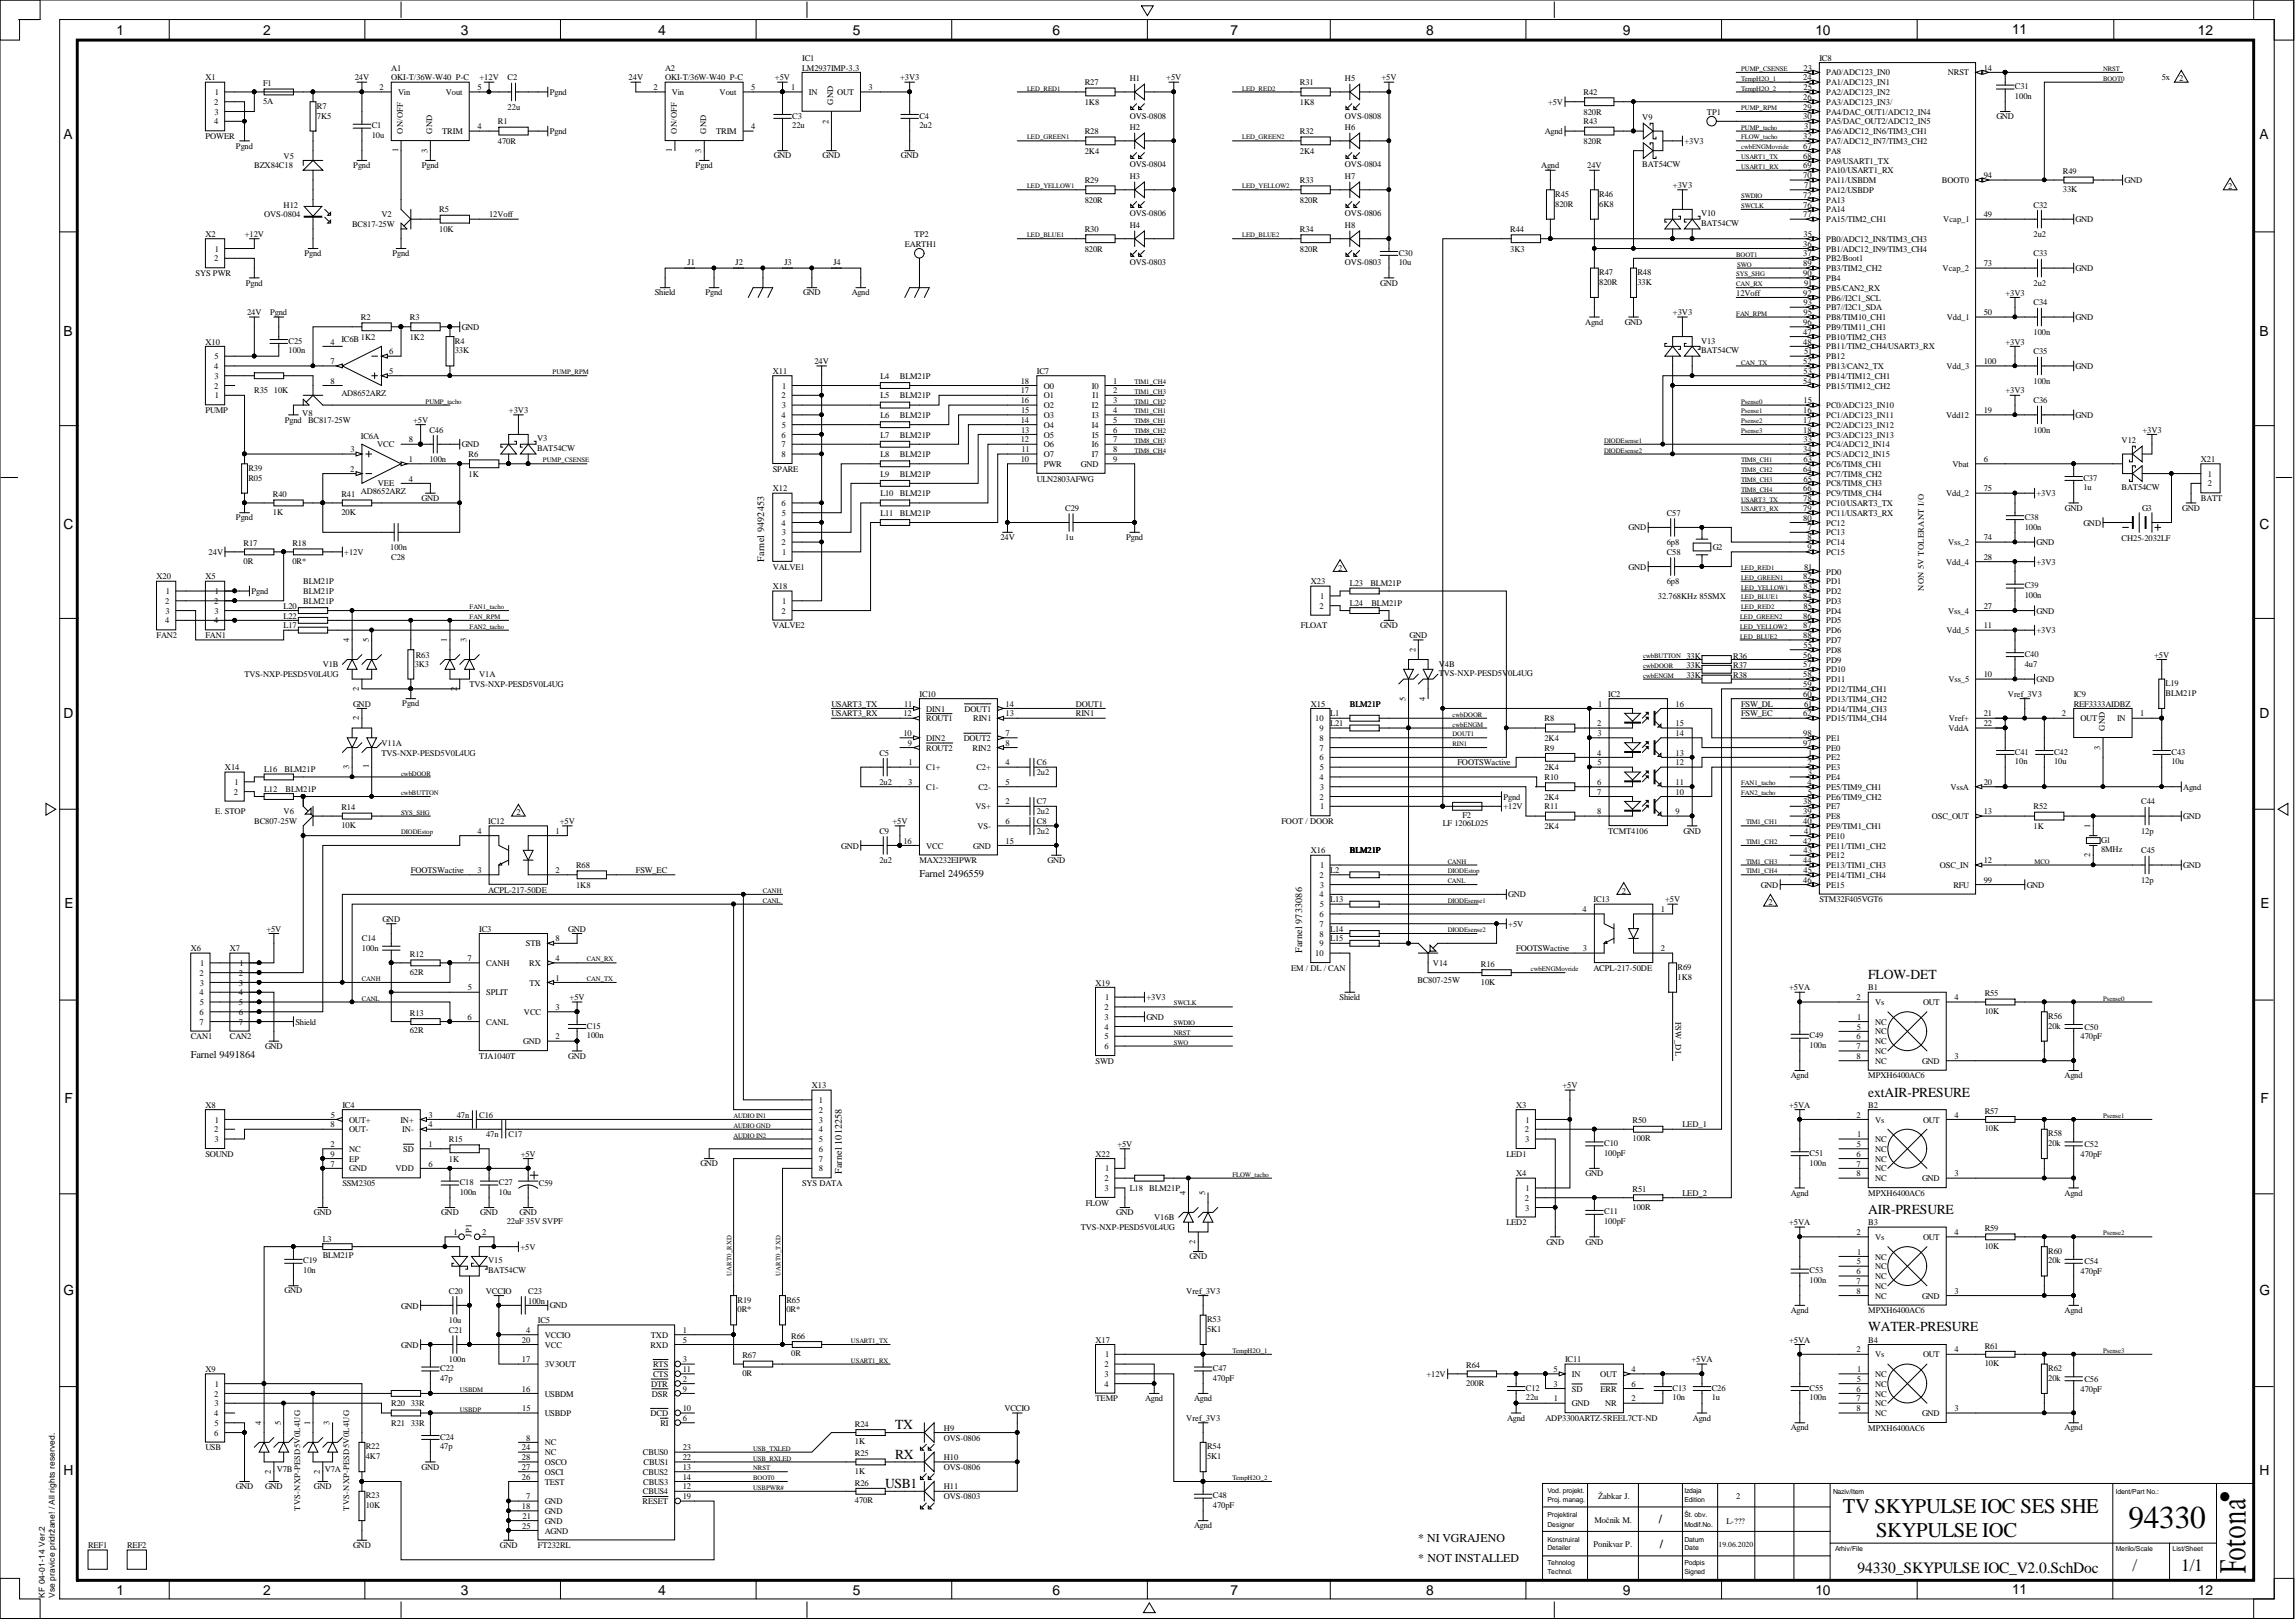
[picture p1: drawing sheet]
<svg xmlns="http://www.w3.org/2000/svg" width="595mm" height="420mm" viewBox="0 0 595 420" stroke-linecap="round" stroke-linejoin="round" font-family="sans-serif">
<defs><g id="words">
<text font-size="8.2" x="552.3" y="396.4">94330</text>
<text font-size="6.6" x="583" y="408.4" transform="rotate(-90 583 408.4)">FotonaO</text>
<g font-size="5.4">
<text x="478.2" y="392.5">TV SKYPULSE IOC SES SHE</text>
<text x="486.8" y="398.5">SKYPULSE IOC</text>
</g>
<g font-size="4.5">
<text x="553.3" y="407.3">/</text>
<text x="566" y="407.3">1/1</text>
</g>
<text font-size="4.1" x="482" y="408">94330_SKYPULSE IOC_V2.0.SchDoc</text>
<g font-size="3.6">
<text x="30.2" y="9.2">1</text>
<text x="68.3" y="9.2">2</text>
<text x="119.5" y="9.2">3</text>
<text x="170.8" y="9.2">4</text>
<text x="221.3" y="9.2">5</text>
<text x="273.1" y="9.2">6</text>
<text x="319.3" y="9.2">7</text>
<text x="370" y="9.2">8</text>
<text x="421.1" y="9.2">9</text>
<text x="471.1" y="9.2">10</text>
<text x="522.1" y="8.9">11</text>
<text x="570.3" y="9.2">12</text>
<text x="16.5" y="36.1">A</text>
<text x="586.3" y="36.1">A</text>
<text x="16.5" y="87.1">B</text>
<text x="586.3" y="87.1">B</text>
<text x="16.5" y="137.1">C</text>
<text x="586.3" y="137.1">C</text>
<text x="16.5" y="186.3">D</text>
<text x="586.3" y="186.3">D</text>
<text x="16.8" y="235.6">E</text>
<text x="586.5" y="235.6">E</text>
<text x="484.8" y="253.9">FLOW-DET</text>
<text x="16.8" y="286.1">F</text>
<text x="484.8" y="284.4">extAIR-PRESURE</text>
<text x="586.5" y="286.1">F</text>
<text x="484.8" y="314.8">AIR-PRESURE</text>
<text x="16.5" y="335.8">G</text>
<text x="586.3" y="335.8">G</text>
<text x="484.8" y="345.3">WATER-PRESURE</text>
<text x="232.2" y="370.7">TX</text>
<text x="16.5" y="382.5">H</text>
<text x="232.2" y="378.3">RX</text>
<text x="586.3" y="382.5">H</text>
<text x="229.7" y="385.9">USB1</text>
<text x="30.2" y="413.7">1</text>
<text x="68.3" y="413.7">2</text>
<text x="119.5" y="413.7">3</text>
<text x="170.8" y="413.7">4</text>
<text x="221.3" y="413.7">5</text>
<text x="273.1" y="413.7">6</text>
<text x="319.3" y="413.7">7</text>
<text x="370" y="413.7">8</text>
<text x="421.1" y="413.7">9</text>
<text x="471.1" y="413.7">10</text>
<text x="522.1" y="413.5">11</text>
<text x="570.3" y="413.7">12</text>
</g>
<g font-size="3.1">
<text x="430.5" y="394.9">/</text>
<text x="368" y="400">* NI VGRAJENO</text>
<text x="430.7" y="401.5">/</text>
<text x="368" y="405">* NOT INSTALLED</text>
</g>
<g font-size="2.7">
<text x="238.6" y="227.5">Farnel 2496559</text>
<text x="49.5" y="274.5">Farnel 9491864</text>
</g>
<g font-size="2.6">
<text x="198.3" y="145.7" transform="rotate(-90 198.3 145.7)">Farnel 9492453</text>
<text x="337.9" y="247.2" transform="rotate(-90 337.9 247.2)">Farnel 9733086</text>
<text x="218.4" y="304.5" transform="rotate(-90 218.4 304.5)">Farnel 1012258</text>
</g>
<g font-size="2.2">
<text x="208.1" y="15.8">IC1</text>
<text x="472.1" y="15.8">IC8</text>
<text x="53.3" y="20.8">X1</text>
<text x="68.3" y="22.4">F1</text>
<text x="92.1" y="20.8">24V</text>
<text x="98.5" y="23.4">2</text>
<text x="101.5" y="18.3">A1</text>
<text x="101.5" y="20.8">OKI-T/36W-W40 P-C</text>
<text x="123.9" y="23.4">5</text>
<text x="124.4" y="20.8">+12V</text>
<text x="131.7" y="20.8">C2</text>
<text x="163.1" y="20.8">24V</text>
<text x="169.5" y="23.4">2</text>
<text x="172.6" y="18.3">A2</text>
<text x="172.6" y="20.8">OKI-T/36W-W40 P-C</text>
<text x="194.9" y="23.4">5</text>
<text x="201.1" y="20.8">+5V</text>
<text x="205.3" y="23.4">1</text>
<text x="208.1" y="18.3">LM2937IMP-3.3</text>
<text x="225.4" y="23.4">3</text>
<text x="233.6" y="20.8">+3V3</text>
<text x="281.5" y="22.1">R27</text>
<text x="293.1" y="21.1">H1</text>
<text x="302.6" y="20.8">+5V</text>
<text x="337.3" y="22.1">R31</text>
<text x="349" y="21.1">H5</text>
<text x="358.4" y="20.8">+5V</text>
<text x="467.9" y="20.8">24</text>
<text x="468" y="18.3">23</text>
<text x="468" y="23.4">25</text>
<text x="473.9" y="19.6">PA0/ADC123_IN0</text>
<text x="473.9" y="22.1">PA1/ADC123_IN1</text>
<text x="505.4" y="19.6">NRST</text>
<text x="514.7" y="18.3">14</text>
<text x="522.8" y="23.1">C31</text>
<text x="560.9" y="20.8">5x</text>
<text x="565.5" y="21.1">2</text>
<text x="55.6" y="27.2">2</text>
<text x="55.7" y="29.7">3</text>
<text x="55.8" y="24.6">1</text>
<text x="68.3" y="26.9">5A</text>
<text x="82.2" y="28.2">R7</text>
<text x="103.3" y="24.6">Vin</text>
<text x="115.7" y="24.6">Vout</text>
<text x="131.7" y="28.5">22u</text>
<text x="142.6" y="24.6">Pgnd</text>
<text x="174.4" y="24.6">Vin</text>
<text x="186.7" y="24.6">Vout</text>
<text x="209.9" y="24.6">IN</text>
<text x="216.2" y="27.1" transform="rotate(-90 216.2 27.1)">GND</text>
<text x="217.3" y="24.6">OUT</text>
<text x="281.5" y="27.2">1K8</text>
<text x="337.3" y="27.2">1K8</text>
<text x="401.7" y="27.2">+5V</text>
<text x="410.9" y="24.6">R42</text>
<text x="410.9" y="29.7">820R</text>
<text x="442.9" y="29.7">TP1</text>
<text x="467.9" y="25.9">26</text>
<text x="467.9" y="28.5">29</text>
<text x="473.9" y="24.6">PA2/ADC123_IN2</text>
<text x="473.9" y="27.2">PA3/ADC123_IN3/</text>
<text x="473.9" y="29.7">PA4/DAC_OUT1/ADC12_IN4</text>
<text x="522.8" y="25.7">100n</text>
<text x="55.6" y="32.3">4</text>
<text x="82.2" y="30.7">7K5</text>
<text x="96.4" y="33.3">C1</text>
<text x="96.4" y="35.8">10u</text>
<text x="104.6" y="34.8" transform="rotate(-90 104.6 34.8)">ON/OFF</text>
<text x="112.2" y="34.8" transform="rotate(-90 112.2 34.8)">GND</text>
<text x="114.7" y="34.8">TRIM</text>
<text x="123.9" y="33.5">4</text>
<text x="129.2" y="32.3">R1</text>
<text x="142.6" y="34.8">Pgnd</text>
<text x="175.6" y="34.8" transform="rotate(-90 175.6 34.8)">ON/OFF</text>
<text x="183.2" y="34.8" transform="rotate(-90 183.2 34.8)">GND</text>
<text x="185.8" y="34.8">TRIM</text>
<text x="194.9" y="33.5">4</text>
<text x="205.6" y="30.7">C3</text>
<text x="205.6" y="33.3">22u</text>
<text x="215" y="32" transform="rotate(-90 215 32)">2</text>
<text x="238.6" y="30.7">C4</text>
<text x="238.6" y="33.3">2u2</text>
<text x="281.5" y="34.8">R28</text>
<text x="293.1" y="30.7">OVS-0808</text>
<text x="293.1" y="33.8">H2</text>
<text x="337.3" y="34.8">R32</text>
<text x="349" y="30.7">OVS-0808</text>
<text x="349" y="33.8">H6</text>
<text x="400.8" y="34.8">Agnd</text>
<text x="410.9" y="32.3">R43</text>
<text x="426.1" y="31.2">V9</text>
<text x="467.9" y="31">30</text>
<text x="468.1" y="33.5">31</text>
<text x="473.9" y="32.3">PA5/DAC_OUT2/ADC12_IN5</text>
<text x="473.9" y="34.8">PA6/ADC12_IN6/TIM3_CH1</text>
<text x="518" y="30.9">GND</text>
<text x="53.3" y="36.1">POWER</text>
<text x="61.2" y="38.5">Pgnd</text>
<text x="73.6" y="41.1">V5</text>
<text x="103.3" y="39.3" transform="rotate(-90 103.3 39.3)">1</text>
<text x="110.9" y="39.6" transform="rotate(-90 110.9 39.6)">3</text>
<text x="129.2" y="37.3">470R</text>
<text x="174.3" y="39.3" transform="rotate(-90 174.3 39.3)">1</text>
<text x="182" y="39.6" transform="rotate(-90 182 39.6)">3</text>
<text x="200.8" y="41.1">GND</text>
<text x="213.4" y="41.1">GND</text>
<text x="233.8" y="41.1">GND</text>
<text x="281.5" y="39.9">2K4</text>
<text x="337.3" y="39.9">2K4</text>
<text x="410.9" y="37.3">820R</text>
<text x="437.1" y="37.3">+3V3</text>
<text x="467.9" y="36.1">32</text>
<text x="467.9" y="38.6">67</text>
<text x="467.9" y="41.1">68</text>
<text x="473.9" y="37.3">PA7/ADC12_IN7/TIM3_CH2</text>
<text x="473.9" y="39.9">PA8</text>
<text x="66" y="43.7">BZX84C18</text>
<text x="91.7" y="43.6">Pgnd</text>
<text x="109.4" y="43.6">Pgnd</text>
<text x="180.5" y="43.6">Pgnd</text>
<text x="281.5" y="47.5">R29</text>
<text x="293.1" y="46.5">H3</text>
<text x="293.1" y="43.4">OVS-0804</text>
<text x="337.3" y="47.5">R33</text>
<text x="349" y="46.5">H7</text>
<text x="349" y="43.4">OVS-0804</text>
<text x="399.9" y="43.7">Agnd</text>
<text x="411.8" y="43.7">24V</text>
<text x="426.1" y="43.4">BAT54CW</text>
<text x="467.9" y="43.7">69</text>
<text x="467.9" y="46.2">70</text>
<text x="473.9" y="42.4">PA9/USART1_TX</text>
<text x="473.9" y="44.9">PA10/USART1_RX</text>
<text x="473.9" y="47.5">PA11/USBDM</text>
<text x="503.9" y="47.5">BOOT0</text>
<text x="514.7" y="46.2">94</text>
<text x="535.3" y="45.2">R49</text>
<text x="551.3" y="47.5">GND</text>
<text x="73.6" y="53.8">H12</text>
<text x="281.5" y="52.6">820R</text>
<text x="337.3" y="52.6">820R</text>
<text x="403.5" y="51">R45</text>
<text x="403.5" y="53.6">820R</text>
<text x="415" y="51">R46</text>
<text x="415" y="53.6">6K8</text>
<text x="434.1" y="48.8">+3V3</text>
<text x="467.9" y="51.3">72</text>
<text x="467.9" y="53.8">76</text>
<text x="468.1" y="48.8">71</text>
<text x="473.9" y="50">PA12/USBDP</text>
<text x="473.9" y="52.6">PA13</text>
<text x="527.7" y="53.8">C32</text>
<text x="535.3" y="49.8">33K</text>
<text x="578.2" y="49">2</text>
<text x="68.5" y="56.4">OVS-0804</text>
<text x="91.4" y="58.9">BC817-25W</text>
<text x="99" y="56.4">V2</text>
<text x="114" y="55.1">R5</text>
<text x="126.9" y="56.4">12Voff</text>
<text x="293.1" y="56.1">OVS-0806</text>
<text x="293.1" y="59.2">H4</text>
<text x="349" y="56.1">OVS-0806</text>
<text x="349" y="59.2">H8</text>
<text x="441.4" y="56.1">V10</text>
<text x="441.4" y="58.7">BAT54CW</text>
<text x="467.9" y="56.4">77</text>
<text x="473.9" y="55.1">PA14</text>
<text x="473.9" y="57.6">PA15/TIM2_CH1</text>
<text x="504.2" y="57.6">Vcap_1</text>
<text x="514.7" y="56.4">49</text>
<text x="538.6" y="57.6">GND</text>
<text x="53.3" y="61.4">X2</text>
<text x="55.8" y="65.3">1</text>
<text x="63.5" y="61.4">+12V</text>
<text x="114" y="60.2">10K</text>
<text x="234.8" y="64">EARTH1</text>
<text x="237.3" y="61.4">TP2</text>
<text x="281.5" y="60.2">R30</text>
<text x="281.5" y="65.3">820R</text>
<text x="337.3" y="60.2">R34</text>
<text x="337.3" y="65.3">820R</text>
<text x="391.9" y="60.2">R44</text>
<text x="391.9" y="65.3">3K3</text>
<text x="467.9" y="64">36</text>
<text x="468" y="61.4">35</text>
<text x="473.9" y="62.7">PB0/ADC12_IN8/TIM3_CH3</text>
<text x="473.9" y="65.3">PB1/ADC12_IN9/TIM3_CH4</text>
<text x="527.7" y="61.4">2u2</text>
<text x="50.8" y="71.6">SYS PWR</text>
<text x="55.6" y="67.8">2</text>
<text x="79" y="66.4">Pgnd</text>
<text x="101.8" y="66.4">Pgnd</text>
<text x="178.4" y="68.8">J1</text>
<text x="190.9" y="68.8">J2</text>
<text x="203.6" y="68.8">J3</text>
<text x="216.2" y="68.8">J4</text>
<text x="293.1" y="68.8">OVS-0803</text>
<text x="349" y="68.8">OVS-0803</text>
<text x="362.9" y="66.3">C30</text>
<text x="362.9" y="68.8">10u</text>
<text x="415" y="71.3">R47</text>
<text x="424.9" y="71.3">R48</text>
<text x="467.9" y="66.5">37</text>
<text x="467.9" y="69.1">89</text>
<text x="467.9" y="71.6">90</text>
<text x="473.9" y="67.8">PB2/Boot1</text>
<text x="473.9" y="70.3">PB3/TIM2_CH2</text>
<text x="504.1" y="70.3">Vcap_2</text>
<text x="514.7" y="69.1">73</text>
<text x="527.7" y="66.5">C33</text>
<text x="538.6" y="70.3">GND</text>
<text x="63.8" y="74.1">Pgnd</text>
<text x="169.9" y="76.6">Shield</text>
<text x="183" y="76.6">Pgnd</text>
<text x="208.4" y="76.6">GND</text>
<text x="221" y="76.6">Agnd</text>
<text x="358.1" y="74.1">GND</text>
<text x="415" y="73.9">820R</text>
<text x="424.9" y="73.9">33K</text>
<text x="450.5" y="76.7">12Voff</text>
<text x="467.9" y="76.7">92</text>
<text x="468.1" y="74.1">91</text>
<text x="473.9" y="72.9">PB4</text>
<text x="473.9" y="75.4">PB5/CAN2_RX</text>
<text x="473.9" y="77.9">PB6//I2C1_SCL</text>
<text x="520.4" y="76.7">+3V3</text>
<text x="527.7" y="74.1">2u2</text>
<text x="64.1" y="81.7">24V</text>
<text x="70.1" y="81.7">Pgnd</text>
<text x="93.7" y="83">R2</text>
<text x="106.3" y="83">R3</text>
<text x="434.1" y="81.7">+3V3</text>
<text x="468" y="79.2">93</text>
<text x="468" y="81.7">95</text>
<text x="473.9" y="80.5">PB7//I2C1_SDA</text>
<text x="473.9" y="83">PB8/TIM10_CH1</text>
<text x="505.1" y="83">Vdd_1</text>
<text x="514.7" y="81.7">50</text>
<text x="527.7" y="79.2">C34</text>
<text x="538.6" y="83">GND</text>
<text x="53.3" y="89.4">X10</text>
<text x="74.9" y="89.1">C25</text>
<text x="85.8" y="89.4">4</text>
<text x="88.6" y="88.6">IC6B 1K2</text>
<text x="106.3" y="88.1">1K2</text>
<text x="118" y="89.1">R4</text>
<text x="119.8" y="85.6">GND</text>
<text x="411.3" y="84.2">Agnd</text>
<text x="421.6" y="84.2">GND</text>
<text x="441.4" y="89.1">V13</text>
<text x="467.9" y="86.8">47</text>
<text x="467.9" y="89.4">48</text>
<text x="467.9" y="84.3">96</text>
<text x="473.9" y="88.1">PB10/TIM2_CH3</text>
<text x="473.9" y="85.6">PB9/TIM11_CH1</text>
<text x="520.4" y="89.4">+3V3</text>
<text x="527.7" y="86.8">100n</text>
<text x="55.6" y="95.7">4</text>
<text x="55.7" y="93.2">5</text>
<text x="74.9" y="91.6">100n</text>
<text x="85.8" y="94.4">7</text>
<text x="101" y="91.9">6</text>
<text x="118" y="91.6">33K</text>
<text x="211.3" y="94.4">24V</text>
<text x="441.4" y="91.6">BAT54CW</text>
<text x="467.9" y="94.4">52</text>
<text x="468.1" y="91.9">51</text>
<text x="473.9" y="90.6">PB11/TIM2_CH4/USART3_RX</text>
<text x="473.9" y="93.2">PB12</text>
<text x="473.9" y="95.7">PB13/CAN2_TX</text>
<text x="505" y="95.7">Vdd_3</text>
<text x="514.7" y="94.4">100</text>
<text x="527.7" y="91.9">C35</text>
<text x="538.6" y="95.7">GND</text>
<text x="55.6" y="100.8">2</text>
<text x="55.7" y="98.2">3</text>
<text x="85.8" y="99.5">8</text>
<text x="101" y="97">5</text>
<text x="200.5" y="97">X11</text>
<text x="203" y="100.8">1</text>
<text x="228.4" y="98.2">L4</text>
<text x="233.5" y="98.2">BLM21P</text>
<text x="264.9" y="99.5">18</text>
<text x="269" y="97">IC7</text>
<text x="270.8" y="100.8">O0</text>
<text x="283.3" y="100.8">I0</text>
<text x="288.8" y="99.5">1</text>
<text x="467.9" y="99.5">54</text>
<text x="468" y="97">53</text>
<text x="473.9" y="98.2">PB14/TIM12_CH1</text>
<text x="473.9" y="100.8">PB15/TIM12_CH2</text>
<text x="527.7" y="99.5">100n</text>
<text x="53.3" y="107.1">PUMP</text>
<text x="55.8" y="103.3">1</text>
<text x="66" y="102.1">R35</text>
<text x="71.1" y="102.1">10K</text>
<text x="78.4" y="107.9">V8</text>
<text x="88.6" y="102.8">AD8652ARZ</text>
<text x="132.1" y="107.1">+3V3</text>
<text x="202.8" y="103.3">2</text>
<text x="202.9" y="105.9">3</text>
<text x="228.4" y="103.3">L5</text>
<text x="233.5" y="103.3">BLM21P</text>
<text x="264.9" y="104.6">16</text>
<text x="264.9" y="102.1">17</text>
<text x="264.9" y="107.1">15</text>
<text x="270.8" y="105.9">O2</text>
<text x="270.8" y="103.3">O1</text>
<text x="283.3" y="105.9">I2</text>
<text x="283.5" y="103.3">I1</text>
<text x="288.8" y="102.1">2</text>
<text x="288.8" y="104.6">3</text>
<text x="288.8" y="107.1">4</text>
<text x="467.9" y="107.1">16</text>
<text x="468" y="104.6">15</text>
<text x="473.9" y="105.9">PC0/ADC123_IN10</text>
<text x="514.7" y="107.1">19</text>
<text x="520.4" y="102.1">+3V3</text>
<text x="527.7" y="104.6">C36</text>
<text x="73.9" y="109.6">Pgnd</text>
<text x="79.9" y="109.7">BC817-25W</text>
<text x="93.7" y="114">IC6A</text>
<text x="107.2" y="109.7">+5V</text>
<text x="111.4" y="112.2">C46</text>
<text x="202.8" y="108.4">4</text>
<text x="202.8" y="113.5">6</text>
<text x="202.9" y="110.9">5</text>
<text x="228.4" y="113.5">L7</text>
<text x="228.4" y="108.4">L6</text>
<text x="233.5" y="113.5">BLM21P</text>
<text x="233.5" y="108.4">BLM21P</text>
<text x="264.9" y="109.7">14</text>
<text x="264.9" y="112.2">13</text>
<text x="270.8" y="113.5">O5</text>
<text x="270.8" y="110.9">O4</text>
<text x="270.8" y="108.4">O3</text>
<text x="283.3" y="110.9">I4</text>
<text x="283.4" y="108.4">I3</text>
<text x="283.4" y="113.5">I5</text>
<text x="288.8" y="109.7">5</text>
<text x="288.8" y="112.2">6</text>
<text x="467.9" y="109.7">17</text>
<text x="467.9" y="112.2">18</text>
<text x="473.9" y="108.4">PC1/ADC123_IN11</text>
<text x="473.9" y="110.9">PC2/ADC123_IN12</text>
<text x="473.9" y="113.5">PC3/ADC123_IN13</text>
<text x="505" y="108.4">Vdd12</text>
<text x="527.7" y="112.2">100n</text>
<text x="538.6" y="108.4">GND</text>
<text x="555.9" y="112.2">+3V3</text>
<text x="90.9" y="117.3">3</text>
<text x="97.9" y="116">VCC</text>
<text x="106.1" y="119.8">1</text>
<text x="106.1" y="114.7">8</text>
<text x="111.4" y="119.8">100n</text>
<text x="119.8" y="116">GND</text>
<text x="121.6" y="118.6">R6</text>
<text x="139.3" y="114.5">V3</text>
<text x="139.3" y="117">BAT54CW</text>
<text x="202.8" y="116">7</text>
<text x="202.8" y="118.6">8</text>
<text x="228.4" y="118.6">L8</text>
<text x="233.5" y="118.6">BLM21P</text>
<text x="264.9" y="119.8">10</text>
<text x="264.9" y="114.7">12</text>
<text x="265" y="117.3">11</text>
<text x="270.8" y="118.6">O7</text>
<text x="270.8" y="116">O6</text>
<text x="283.3" y="116">I6</text>
<text x="283.3" y="118.6">I7</text>
<text x="288.8" y="114.7">7</text>
<text x="288.8" y="117.3">8</text>
<text x="288.8" y="119.8">9</text>
<text x="467.9" y="117.3">34</text>
<text x="468" y="114.7">33</text>
<text x="468" y="119.8">63</text>
<text x="473.9" y="116">PC4/ADC12_IN14</text>
<text x="473.9" y="118.6">PC5/ADC12_IN15</text>
<text x="514.7" y="119.8">6</text>
<text x="550.5" y="115">V12</text>
<text x="571.1" y="119.8">X21</text>
<text x="64.5" y="122.1">R39</text>
<text x="64.5" y="124.6">R05</text>
<text x="90.9" y="122.4">2</text>
<text x="106.1" y="124.9">4</text>
<text x="121.6" y="123.6">1K</text>
<text x="200.5" y="122.4">SPARE</text>
<text x="228.4" y="123.6">L9</text>
<text x="233.5" y="123.6">BLM21P</text>
<text x="269" y="124.9">ULN2803AFWG</text>
<text x="270.8" y="121.1">PWR</text>
<text x="280.5" y="121.1">GND</text>
<text x="467.9" y="122.4">64</text>
<text x="468" y="124.9">65</text>
<text x="473.9" y="121.1">PC6/TIM8_CH1</text>
<text x="473.9" y="123.6">PC7/TIM8_CH2</text>
<text x="506.6" y="121.1">Vbat</text>
<text x="540.6" y="124.6">C37</text>
<text x="572.8" y="123.6">1</text>
<text x="70.8" y="129">R40</text>
<text x="88.6" y="129">R41</text>
<text x="93.7" y="128.2">AD8652ARZ</text>
<text x="98" y="126.2">VEE</text>
<text x="109.4" y="129.9">GND</text>
<text x="200.5" y="127.4">X12</text>
<text x="202.8" y="131.2">6</text>
<text x="228.4" y="128.7">L10</text>
<text x="233.5" y="128.7">BLM21P</text>
<text x="467.9" y="127.4">66</text>
<text x="467.9" y="130">78</text>
<text x="473.9" y="126.2">PC8/TIM8_CH3</text>
<text x="473.9" y="128.7">PC9/TIM8_CH4</text>
<text x="473.9" y="131.2">PC10/USART3_TX</text>
<text x="505" y="128.7">Vdd_2</text>
<text x="514.7" y="127.4">75</text>
<text x="528.4" y="128.7">+3V3</text>
<text x="540.6" y="127.2">1u</text>
<text x="550.5" y="127.2">BAT54CW</text>
<text x="571.1" y="130">BATT</text>
<text x="572.8" y="126.2">2</text>
<text x="61.2" y="135">Pgnd</text>
<text x="70.8" y="133.5">1K</text>
<text x="88.6" y="133.5">20K</text>
<text x="202.8" y="136.3">4</text>
<text x="202.9" y="133.8">5</text>
<text x="228.4" y="133.8">L11</text>
<text x="233.5" y="133.8">BLM21P</text>
<text x="276.4" y="132.5">C29</text>
<text x="422.6" y="137.6">GND</text>
<text x="432.5" y="133.8">C57</text>
<text x="467.9" y="132.5">79</text>
<text x="467.9" y="135">80</text>
<text x="469" y="137.6">7</text>
<text x="473.9" y="133.8">PC11/USART3_RX</text>
<text x="473.9" y="136.3">PC12</text>
<text x="525.4" y="134.8">C38</text>
<text x="525.4" y="137.3">100n</text>
<text x="535.8" y="132.4">GND</text>
<text x="540.6" y="136.3">GND</text>
<text x="555.8" y="132.5">G3</text>
<text x="566.2" y="132.4">GND</text>
<text x="54.1" y="143.9">24V</text>
<text x="63.2" y="141.6">R17</text>
<text x="75.9" y="141.6">R18</text>
<text x="89.3" y="143.9">+12V</text>
<text x="101.3" y="142.7">100n</text>
<text x="202.8" y="141.4">2</text>
<text x="202.9" y="138.9">3</text>
<text x="203" y="143.9">1</text>
<text x="259.6" y="140">24V</text>
<text x="276.4" y="140.1">1u</text>
<text x="292.2" y="140">Pgnd</text>
<text x="432.5" y="141.4">6p8</text>
<text x="432.5" y="143.9">C58</text>
<text x="444.4" y="142.7">G2</text>
<text x="469" y="140.1">8</text>
<text x="469" y="142.7">9</text>
<text x="473.9" y="138.9">PC13</text>
<text x="473.9" y="141.4">PC14</text>
<text x="473.9" y="143.9">PC15</text>
<text x="505.5" y="141.4">Vss_2</text>
<text x="514.7" y="140.1">74</text>
<text x="528.4" y="141.4">GND</text>
<text x="550.5" y="140.4">CH25-2032LF</text>
<text x="63.2" y="146.2">0R</text>
<text x="75.9" y="146.2">0R*</text>
<text x="101.5" y="145.2">C28</text>
<text x="200.5" y="147.7">VALVE1</text>
<text x="347.2" y="148">2</text>
<text x="422.6" y="147.7">GND</text>
<text x="468.1" y="147.7">81</text>
<text x="473.9" y="149">PD0</text>
<text x="505" y="146.5">Vdd_4</text>
<text x="514.7" y="145.2">28</text>
<text x="528.4" y="146.5">+3V3</text>
<text x="40.6" y="150.3">X20</text>
<text x="43.1" y="154.1">1</text>
<text x="53.3" y="150.3">X5</text>
<text x="55.8" y="154.1">1</text>
<text x="65.2" y="154.1">Pgnd</text>
<text x="78.7" y="154.1">BLM21P</text>
<text x="78.7" y="151.5">BLM21P</text>
<text x="200.5" y="152.8">X18</text>
<text x="340.1" y="151.5">X23</text>
<text x="342.6" y="155.4">1</text>
<text x="350.2" y="152.1">L23</text>
<text x="355.6" y="152.1">BLM21P</text>
<text x="430.2" y="155.4">32.768KHz 85SMX</text>
<text x="432.5" y="151.5">6p8</text>
<text x="467.9" y="150.3">82</text>
<text x="467.9" y="155.4">84</text>
<text x="468" y="152.8">83</text>
<text x="473.9" y="151.5">PD1</text>
<text x="473.9" y="154.1">PD2</text>
<text x="499.2" y="153.3" transform="rotate(-90 499.2 153.3)">NON 5V TOLERANT I/O</text>
<text x="525.4" y="152.6">C39</text>
<text x="525.4" y="155.1">100n</text>
<text x="42.9" y="156.6">2</text>
<text x="42.9" y="161.7">4</text>
<text x="43" y="159.2">3</text>
<text x="55.6" y="156.6">2</text>
<text x="55.6" y="161.7">4</text>
<text x="55.7" y="159.2">3</text>
<text x="73.6" y="157.9">L20</text>
<text x="73.6" y="160.4">L22</text>
<text x="78.7" y="156.6">BLM21P</text>
<text x="202.8" y="159.2">2</text>
<text x="203" y="156.6">1</text>
<text x="342.4" y="157.9">2</text>
<text x="350.2" y="157.1">L24</text>
<text x="355.8" y="157.1">BLM21P</text>
<text x="467.9" y="160.4">86</text>
<text x="468" y="157.9">85</text>
<text x="473.9" y="156.6">PD3</text>
<text x="473.9" y="159.2">PD4</text>
<text x="473.9" y="161.7">PD5</text>
<text x="505.5" y="159.2">Vss_4</text>
<text x="514.7" y="157.9">27</text>
<text x="528.4" y="159.2">GND</text>
<text x="40.6" y="165.5">FAN2</text>
<text x="53.3" y="165.5">FAN1</text>
<text x="73.6" y="163">L17</text>
<text x="90.6" y="166.5" transform="rotate(-90 90.6 166.5)">4</text>
<text x="95.7" y="166.5" transform="rotate(-90 95.7 166.5)">5</text>
<text x="116" y="166.5" transform="rotate(-90 116 166.5)">1</text>
<text x="121.1" y="166.5" transform="rotate(-90 121.1 166.5)">3</text>
<text x="200.5" y="163">VALVE2</text>
<text x="337.6" y="163">FLOAT</text>
<text x="358.1" y="162.9">GND</text>
<text x="365.7" y="165.5">GND</text>
<text x="467.9" y="163">87</text>
<text x="467.9" y="165.5">88</text>
<text x="473.9" y="164.2">PD6</text>
<text x="473.9" y="166.8">PD7</text>
<text x="505" y="164.2">Vdd_5</text>
<text x="514.7" y="163">11</text>
<text x="528.4" y="164.2">+3V3</text>
<text x="83.8" y="173.1">V1B</text>
<text x="107.6" y="172.9">3K3</text>
<text x="107.9" y="170.6">R63</text>
<text x="367.2" y="169" transform="rotate(-90 367.2 169)">2</text>
<text x="373.3" y="172.9">V4B</text>
<text x="437.6" y="170.8">33K</text>
<text x="437.6" y="173.4">33K</text>
<text x="449.7" y="170.8">R36</text>
<text x="449.7" y="173.4">R37</text>
<text x="467.9" y="170.6">56</text>
<text x="467.9" y="173.1">57</text>
<text x="468" y="168">55</text>
<text x="473.9" y="169.3">PD8</text>
<text x="473.9" y="171.8">PD9</text>
<text x="525.4" y="170.3">C40</text>
<text x="525.4" y="172.9">4u7</text>
<text x="559" y="170.6">+5V</text>
<text x="63.5" y="175.7">TVS-NXP-PESD5V0L4UG</text>
<text x="93.1" y="179.2" transform="rotate(-90 93.1 179.2)">2</text>
<text x="118.5" y="179.2" transform="rotate(-90 118.5 179.2)">2</text>
<text x="121.8" y="178.2">TVS-NXP-PESD5V0L4UG</text>
<text x="124.4" y="175.7">V1A</text>
<text x="373.3" y="175.4">TVS-NXP-PESD5V0L4UG</text>
<text x="437.6" y="175.9">33K</text>
<text x="449.7" y="175.9">R38</text>
<text x="467.9" y="175.7">58</text>
<text x="467.9" y="178.2">59</text>
<text x="473.9" y="174.4">PD10</text>
<text x="473.9" y="176.9">PD11</text>
<text x="473.9" y="179.5">PD12/TIM4_CH1</text>
<text x="505.6" y="176.9">Vss_5</text>
<text x="514.7" y="175.7">10</text>
<text x="528.4" y="176.9">GND</text>
<text x="561.9" y="177.9">L19</text>
<text x="91.6" y="183.3">GND</text>
<text x="104.4" y="183.2">Pgnd</text>
<text x="215.7" y="183.3">USART3_TX</text>
<text x="215.7" y="185.8">USART3_RX</text>
<text x="234.4" y="185.8">12</text>
<text x="234.6" y="183.3">11</text>
<text x="238.6" y="180.7">IC10</text>
<text x="240.4" y="184.5">DIN1</text>
<text x="250.3" y="184.5">DOUT1</text>
<text x="260.9" y="185.8">13</text>
<text x="260.9" y="183.3">14</text>
<text x="279.2" y="183.3">DOUT1</text>
<text x="279.2" y="185.8">RIN1</text>
<text x="340.1" y="183.3">X15</text>
<text x="345.2" y="185.8">L1</text>
<text x="350.2" y="183.3">BLM21P</text>
<text x="364.7" y="181.7" transform="rotate(-90 364.7 181.7)">5</text>
<text x="369.8" y="181.8" transform="rotate(-90 369.8 181.8)">4</text>
<text x="414.6" y="183.3">1</text>
<text x="417.3" y="180.7">IC2</text>
<text x="434.8" y="183.3">16</text>
<text x="451.8" y="183.3">FSW_DL</text>
<text x="451.8" y="185.8">FSW_EC</text>
<text x="467.9" y="180.7">60</text>
<text x="467.9" y="185.8">62</text>
<text x="468.1" y="183.3">61</text>
<text x="473.9" y="182">PD13/TIM4_CH2</text>
<text x="473.9" y="184.5">PD14/TIM4_CH3</text>
<text x="514.7" y="185.8">21</text>
<text x="521" y="180.7">Vref_3V3</text>
<text x="535" y="185.8">2</text>
<text x="538.1" y="180.7">IC9</text>
<text x="538.1" y="183.3">REF3333AIDBZ</text>
<text x="555.3" y="185.8">1</text>
<text x="561.9" y="180.5">BLM21P</text>
<text x="93.1" y="186.8" transform="rotate(-90 93.1 186.8)">2</text>
<text x="234.4" y="190.9">10</text>
<text x="240.4" y="187.1">ROUT1</text>
<text x="252.5" y="187.1">RIN1</text>
<text x="260.9" y="190.9">7</text>
<text x="341.3" y="187.1">10</text>
<text x="342.4" y="189.6">9</text>
<text x="345.2" y="188.3">L21</text>
<text x="400.8" y="187.1">R8</text>
<text x="414.5" y="188.3">2</text>
<text x="414.5" y="190.9">3</text>
<text x="434.8" y="188.3">15</text>
<text x="434.8" y="190.9">14</text>
<text x="467.9" y="190.9">98</text>
<text x="473.9" y="187.1">PD15/TIM4_CH4</text>
<text x="505.6" y="189.6">VddA</text>
<text x="505.7" y="187.1">Vref+</text>
<text x="514.7" y="188.3">22</text>
<text x="539.8" y="187.1">OUT</text>
<text x="546.2" y="189.6" transform="rotate(-90 546.2 189.6)">GND</text>
<text x="549.3" y="187.1">IN</text>
<text x="99" y="193.4">V11A</text>
<text x="99" y="196">TVS-NXP-PESD5V0L4UG</text>
<text x="228.2" y="196">C5</text>
<text x="235.5" y="193.4">9</text>
<text x="240.4" y="194.7">ROUT2</text>
<text x="240.4" y="192.2">DIN2</text>
<text x="250.1" y="192.2">DOUT2</text>
<text x="252.4" y="194.7">RIN2</text>
<text x="260.9" y="193.4">8</text>
<text x="342.4" y="197.2">6</text>
<text x="342.4" y="194.7">7</text>
<text x="342.4" y="192.2">8</text>
<text x="400.8" y="192.2">2K4</text>
<text x="400.8" y="194.7">R9</text>
<text x="414.5" y="196">4</text>
<text x="434.8" y="196">13</text>
<text x="467.9" y="193.4">97</text>
<text x="469.2" y="196">1</text>
<text x="473.9" y="197.2">PE2</text>
<text x="473.9" y="194.7">PE0</text>
<text x="473.9" y="192.2">PE1</text>
<text x="522.8" y="195.7">C41</text>
<text x="533" y="195.7">C42</text>
<text x="544.9" y="194.4" transform="rotate(-90 544.9 194.4)">3</text>
<text x="563.4" y="195.7">C43</text>
<text x="58.4" y="199.8">X14</text>
<text x="60.8" y="203.6">1</text>
<text x="68.5" y="200.3">L16</text>
<text x="73.9" y="200.3">BLM21P</text>
<text x="90.6" y="199.5" transform="rotate(-90 90.6 199.5)">3</text>
<text x="95.7" y="199.2" transform="rotate(-90 95.7 199.2)">1</text>
<text x="228.2" y="203.6">2u2</text>
<text x="235.6" y="203.6">3</text>
<text x="235.7" y="198.5">1</text>
<text x="240.4" y="199.8">C1+</text>
<text x="253.4" y="199.8">C2+</text>
<text x="260.9" y="198.5">4</text>
<text x="260.9" y="203.6">5</text>
<text x="269" y="198.5">C6</text>
<text x="269" y="201">2u2</text>
<text x="342.4" y="202.3">4</text>
<text x="342.5" y="199.8">5</text>
<text x="378.2" y="198.5">FOOTSWactive</text>
<text x="400.8" y="199.8">2K4</text>
<text x="400.8" y="202.3">R10</text>
<text x="414.5" y="203.6">6</text>
<text x="414.5" y="198.5">5</text>
<text x="434.8" y="198.5">12</text>
<text x="434.8" y="203.6">11</text>
<text x="469" y="198.5">2</text>
<text x="469" y="203.6">4</text>
<text x="469.1" y="201">3</text>
<text x="473.9" y="199.8">PE3</text>
<text x="473.9" y="202.3">PE4</text>
<text x="514.7" y="203.6">20</text>
<text x="522.8" y="198.2">10n</text>
<text x="533" y="198.2">10u</text>
<text x="563.4" y="198.2">10u</text>
<text x="60.7" y="206.1">2</text>
<text x="68.5" y="205.3">L12</text>
<text x="74.1" y="205.3">BLM21P</text>
<text x="240.4" y="204.8">C1-</text>
<text x="253.1" y="209.9">VS+</text>
<text x="253.9" y="204.8">C2-</text>
<text x="260.9" y="208.6">2</text>
<text x="269" y="208.6">C7</text>
<text x="342.4" y="207.4">2</text>
<text x="342.5" y="204.8">3</text>
<text x="342.6" y="209.9">1</text>
<text x="390.1" y="209.9">+12V</text>
<text x="390.1" y="207.4">Pgnd</text>
<text x="400.8" y="207.4">2K4</text>
<text x="400.8" y="209.9">R11</text>
<text x="414.5" y="206.1">7</text>
<text x="434.8" y="206.1">10</text>
<text x="467.9" y="208.6">38</text>
<text x="469.1" y="206.1">5</text>
<text x="473.9" y="204.8">PE5/TIM9_CH1</text>
<text x="473.9" y="207.4">PE6/TIM9_CH2</text>
<text x="473.9" y="209.9">PE7</text>
<text x="506.1" y="204.8">VssA</text>
<text x="527.7" y="209.9">R52</text>
<text x="555.6" y="208.6">C44</text>
<text x="566.5" y="204.8">Agnd</text>
<text x="55.8" y="211.2">E. STOP</text>
<text x="66" y="213.7">BC807-25W</text>
<text x="73.6" y="211.2">V6</text>
<text x="88.6" y="210.2">R14</text>
<text x="88.6" y="214.7">10K</text>
<text x="126.6" y="213.7">IC12</text>
<text x="134" y="211.4">2</text>
<text x="145.3" y="213.7">+5V</text>
<text x="231.5" y="213.7">+5V</text>
<text x="253.6" y="215">VS-</text>
<text x="260.9" y="213.7">6</text>
<text x="269" y="211.2">2u2</text>
<text x="269" y="213.7">C8</text>
<text x="332.5" y="213.7">FOOT / DOOR</text>
<text x="374.4" y="214.2">LF 1206L025</text>
<text x="379.4" y="212.2">F2</text>
<text x="400.8" y="215">2K4</text>
<text x="414.5" y="211.2">8</text>
<text x="434.8" y="211.2">9</text>
<text x="467.9" y="211.2">39</text>
<text x="467.9" y="213.7">40</text>
<text x="473.9" y="212.5">PE8</text>
<text x="473.9" y="215">PE9/TIM1_CH1</text>
<text x="501.3" y="212.5">OSC_OUT</text>
<text x="514.7" y="211.2">13</text>
<text x="527.7" y="215">1K</text>
<text x="542.4" y="214.7" transform="rotate(-90 542.4 214.7)">1</text>
<text x="566.5" y="212.5">GND</text>
<text x="123.9" y="216.3">4</text>
<text x="144.2" y="216.3">1</text>
<text x="218.3" y="220.1">GND</text>
<text x="228.2" y="216.3">C9</text>
<text x="234.4" y="218.8">16</text>
<text x="240.4" y="220.1">VCC</text>
<text x="252.5" y="220.1">GND</text>
<text x="260.9" y="218.8">15</text>
<text x="269" y="216.3">2u2</text>
<text x="340.1" y="221.3">X16</text>
<text x="350.2" y="221.3">BLM21P</text>
<text x="417.3" y="216.3">TCMT4106</text>
<text x="436.8" y="216.2">GND</text>
<text x="467.9" y="218.8">42</text>
<text x="468" y="221.3">43</text>
<text x="468.1" y="216.3">41</text>
<text x="473.9" y="217.5">PE10</text>
<text x="473.9" y="220.1">PE11/TIM1_CH2</text>
<text x="545.2" y="218.5">G1</text>
<text x="545.2" y="221.1">8MHz</text>
<text x="555.6" y="216.3">12p</text>
<text x="555.6" y="221.3">C45</text>
<text x="106.6" y="226.4">FOOTSWactive</text>
<text x="123.9" y="226.4">3</text>
<text x="144.2" y="226.4">2</text>
<text x="149.5" y="225.1">R68</text>
<text x="165" y="226.4">FSW_EC</text>
<text x="228.2" y="223.9">2u2</text>
<text x="238.6" y="223.9">MAX232EIPWR</text>
<text x="271.8" y="223.8">GND</text>
<text x="342.4" y="227.7">2</text>
<text x="342.6" y="225.1">1</text>
<text x="345.2" y="226.4">L2</text>
<text x="467.9" y="223.9">44</text>
<text x="468" y="226.4">45</text>
<text x="473.9" y="222.6">PE12</text>
<text x="473.9" y="225.1">PE13/TIM1_CH3</text>
<text x="473.9" y="227.7">PE14/TIM1_CH4</text>
<text x="503.4" y="225.1">OSC_IN</text>
<text x="514.7" y="223.9">12</text>
<text x="542.4" y="222.4" transform="rotate(-90 542.4 222.4)">2</text>
<text x="566.5" y="225.1">GND</text>
<text x="126.6" y="231.5">ACPL-217-50DE</text>
<text x="149.5" y="230.2">1K8</text>
<text x="342.4" y="232.8">4</text>
<text x="342.5" y="230.2">3</text>
<text x="391.4" y="232.8">GND</text>
<text x="420.8" y="231.7">2</text>
<text x="456.8" y="230.2">GND</text>
<text x="467.9" y="229">46</text>
<text x="473.9" y="230.2">PE15</text>
<text x="506.8" y="230.2">RFU</text>
<text x="514.7" y="229">99</text>
<text x="525.9" y="230.2">GND</text>
<text x="555.6" y="229">12p</text>
<text x="99.2" y="239.1">GND</text>
<text x="342.4" y="237.8">6</text>
<text x="342.5" y="235.3">5</text>
<text x="345.2" y="234">L13</text>
<text x="410.7" y="236.6">4</text>
<text x="413.4" y="234">IC13</text>
<text x="431" y="236.6">1</text>
<text x="432.1" y="234">+5V</text>
<text x="458.9" y="234.8">2</text>
<text x="472.1" y="234">STM32F405VGT6</text>
<text x="69.1" y="241.6">+5V</text>
<text x="93.9" y="244.2">C14</text>
<text x="124.4" y="241.6">IC3</text>
<text x="136.5" y="245.4">STB</text>
<text x="144.2" y="244.2">8</text>
<text x="147.5" y="241.6">GND</text>
<text x="342.4" y="240.4">7</text>
<text x="342.4" y="242.9">8</text>
<text x="342.4" y="245.4">9</text>
<text x="345.2" y="241.6">L14</text>
<text x="345.2" y="244.2">L15</text>
<text x="391.4" y="240.4">+5V</text>
<text x="49.5" y="246.7">X6</text>
<text x="52" y="250.5">1</text>
<text x="59.6" y="246.7">X7</text>
<text x="62.1" y="250.5">1</text>
<text x="93.9" y="246.7">100n</text>
<text x="106.3" y="248.2">R12</text>
<text x="121.3" y="249.3">7</text>
<text x="126.1" y="250.5">CANH</text>
<text x="137.3" y="250.5">RX</text>
<text x="144.2" y="249.3">4</text>
<text x="335" y="251.8">EM / DL / CAN</text>
<text x="341.3" y="248">10</text>
<text x="371.8" y="250.5">V14</text>
<text x="384.3" y="250.8">R16</text>
<text x="393.4" y="246.7">FOOTSWactive</text>
<text x="410.7" y="246.7">3</text>
<text x="413.4" y="251.8">ACPL-217-50DE</text>
<text x="431" y="246.7">2</text>
<text x="435.3" y="251.5">R69</text>
<text x="51.8" y="253.1">2</text>
<text x="51.9" y="255.6">3</text>
<text x="61.9" y="253.1">2</text>
<text x="62" y="255.6">3</text>
<text x="106.3" y="252.8">62R</text>
<text x="121.4" y="256.9">5</text>
<text x="137.4" y="255.6">TX</text>
<text x="144.2" y="254.3">1</text>
<text x="284.3" y="255.6">X19</text>
<text x="367.8" y="254.8">BC807-25W</text>
<text x="384.3" y="255.3">10K</text>
<text x="435.3" y="254.1">1K8</text>
<text x="464.3" y="256.9">+5VA</text>
<text x="484.8" y="256.9">B1</text>
<text x="51.8" y="258.1">4</text>
<text x="51.8" y="263.2">6</text>
<text x="51.9" y="260.7">5</text>
<text x="61.9" y="258.1">4</text>
<text x="61.9" y="263.2">6</text>
<text x="62" y="260.7">5</text>
<text x="106.3" y="263.5">R13</text>
<text x="126.1" y="258.1">SPLIT</text>
<text x="136" y="263.2">VCC</text>
<text x="144.2" y="261.9">3</text>
<text x="147.8" y="259.4">+5V</text>
<text x="286.5" y="261.9">2</text>
<text x="286.7" y="259.4">1</text>
<text x="297.5" y="259.4">+3V3</text>
<text x="347.6" y="259.3">Shield</text>
<text x="481.7" y="259.4">2</text>
<text x="486.5" y="260.7">Vs</text>
<text x="499" y="260.7">OUT</text>
<text x="507.1" y="259.4">4</text>
<text x="515" y="258.4">R55</text>
<text x="515" y="263">10K</text>
<text x="49.5" y="269.6">CAN1</text>
<text x="51.8" y="265.8">7</text>
<text x="59.6" y="269.6">CAN2</text>
<text x="61.9" y="265.8">7</text>
<text x="76.6" y="265.8">Shield</text>
<text x="106.3" y="268">62R</text>
<text x="121.3" y="264.5">6</text>
<text x="126.1" y="265.8">CANL</text>
<text x="144.2" y="269.6">2</text>
<text x="152.3" y="266.8">C15</text>
<text x="152.3" y="269.3">100n</text>
<text x="286.5" y="267">4</text>
<text x="286.6" y="264.5">3</text>
<text x="286.6" y="269.6">5</text>
<text x="297.5" y="264.5">GND</text>
<text x="434.8" y="265" transform="rotate(90 434.8 265)">FSW_DL</text>
<text x="469.5" y="269.3">C49</text>
<text x="481.7" y="269.6">6</text>
<text x="481.8" y="267">5</text>
<text x="481.9" y="264.5">1</text>
<text x="486.5" y="268.3">NC</text>
<text x="486.5" y="265.8">NC</text>
<text x="531.5" y="264.2">R56</text>
<text x="531.5" y="266.8">20k</text>
<text x="539.8" y="269.6">470pF</text>
<text x="540.9" y="267">C50</text>
<text x="68.8" y="272">GND</text>
<text x="124.4" y="274.6">TJA1040T</text>
<text x="135.8" y="270.8">GND</text>
<text x="147.5" y="274.6">GND</text>
<text x="284.3" y="275.9">SWD</text>
<text x="286.5" y="272.1">6</text>
<text x="469.5" y="271.8">100n</text>
<text x="481.7" y="272.1">7</text>
<text x="481.7" y="274.6">8</text>
<text x="486.5" y="270.8">NC</text>
<text x="486.5" y="273.4">NC</text>
<text x="486.5" y="275.9">NC</text>
<text x="498.7" y="275.9">GND</text>
<text x="507.1" y="274.6">3</text>
<text x="464.6" y="279.6">Agnd</text>
<text x="484.8" y="279.7">MPXH6400AC6</text>
<text x="535.7" y="279.6">Agnd</text>
<text x="53.3" y="287.3">X8</text>
<text x="88.8" y="287.3">IC4</text>
<text x="210.7" y="282.2">X13</text>
<text x="212.4" y="286.1">1</text>
<text x="393.4" y="287.3">X3</text>
<text x="405.4" y="282.2">+5V</text>
<text x="464.3" y="287.3">+5VA</text>
<text x="484.8" y="287.3">B2</text>
<text x="55.6" y="293.7">2</text>
<text x="55.8" y="291.1">1</text>
<text x="85.8" y="292.4">8</text>
<text x="85.9" y="289.9">5</text>
<text x="90.6" y="293.7">OUT-</text>
<text x="90.6" y="291.1">OUT+</text>
<text x="103.9" y="291.1">IN+</text>
<text x="104.4" y="293.7">IN-</text>
<text x="111.2" y="292.4">4</text>
<text x="111.2" y="289.9">3</text>
<text x="118.5" y="289.9">47n</text>
<text x="124.4" y="289.9">C16</text>
<text x="212.4" y="288.6">2</text>
<text x="212.4" y="291.1">3</text>
<text x="212.4" y="293.7">4</text>
<text x="395.7" y="293.7">2</text>
<text x="395.9" y="291.1">1</text>
<text x="423.6" y="291.4">R50</text>
<text x="436.5" y="292.4">LED_1</text>
<text x="481.7" y="289.9">2</text>
<text x="486.5" y="291.1">Vs</text>
<text x="499" y="291.1">OUT</text>
<text x="507.1" y="289.9">4</text>
<text x="515" y="288.8">R57</text>
<text x="515" y="293.4">10K</text>
<text x="55.7" y="296.2">3</text>
<text x="85.8" y="297.5">2</text>
<text x="90.6" y="298.7">NC</text>
<text x="104.6" y="298.7">SD</text>
<text x="111.2" y="297.5">1</text>
<text x="116.5" y="296.2">R15</text>
<text x="126.1" y="294.9">47n</text>
<text x="132" y="294.9">C17</text>
<text x="212.4" y="296.2">5</text>
<text x="212.4" y="298.7">6</text>
<text x="289.9" y="297.5">+5V</text>
<text x="395.8" y="296.2">3</text>
<text x="416.2" y="297.2">C10</text>
<text x="416.2" y="299.8">100pF</text>
<text x="423.6" y="296">100R</text>
<text x="469.5" y="299.8">C51</text>
<text x="481.8" y="297.5">5</text>
<text x="481.9" y="294.9">1</text>
<text x="486.5" y="298.7">NC</text>
<text x="486.5" y="296.2">NC</text>
<text x="531.5" y="294.7">R58</text>
<text x="531.5" y="297.2">20k</text>
<text x="540.9" y="297.5">C52</text>
<text x="53.3" y="300">SOUND</text>
<text x="85.8" y="302.6">7</text>
<text x="85.8" y="300">9</text>
<text x="90.6" y="303.8">GND</text>
<text x="90.6" y="301.3">EP</text>
<text x="102.6" y="303.8">VDD</text>
<text x="111.2" y="302.6">6</text>
<text x="116.5" y="301.3">1K</text>
<text x="135.1" y="300">+5V</text>
<text x="181.7" y="302.5">GND</text>
<text x="212.4" y="301.3">7</text>
<text x="212.4" y="303.8">8</text>
<text x="284.3" y="300">X22</text>
<text x="286.7" y="303.8">1</text>
<text x="390.9" y="300">LED1</text>
<text x="393.4" y="305.1">X4</text>
<text x="411.4" y="305">GND</text>
<text x="469.5" y="302.3">100n</text>
<text x="481.7" y="300">6</text>
<text x="481.7" y="302.6">7</text>
<text x="481.7" y="305.1">8</text>
<text x="486.5" y="301.3">NC</text>
<text x="486.5" y="303.8">NC</text>
<text x="507.1" y="305.1">3</text>
<text x="539.8" y="300">470pF</text>
<text x="88.8" y="307.6">SSM2305</text>
<text x="119.3" y="307.4">C18</text>
<text x="119.3" y="309.9">100n</text>
<text x="129.4" y="307.4">C27</text>
<text x="129.4" y="309.9">10u</text>
<text x="139.8" y="307.6">C59</text>
<text x="208.1" y="307.6">SYS DATA</text>
<text x="286.5" y="306.4">2</text>
<text x="286.6" y="308.9">3</text>
<text x="293.1" y="308.9">L18</text>
<text x="298.2" y="308.9">BLM21P</text>
<text x="307.6" y="309.9" transform="rotate(-90 307.6 309.9)">4</text>
<text x="312.7" y="309.9" transform="rotate(-90 312.7 309.9)">5</text>
<text x="395.7" y="311.4">2</text>
<text x="395.9" y="308.9">1</text>
<text x="423.6" y="309.2">R51</text>
<text x="436.5" y="310.2">LED_2</text>
<text x="464.6" y="310.1">Agnd</text>
<text x="484.8" y="310.2">MPXH6400AC6</text>
<text x="486.5" y="306.4">NC</text>
<text x="498.7" y="306.4">GND</text>
<text x="535.7" y="310.1">Agnd</text>
<text x="81.5" y="315.2">GND</text>
<text x="114.5" y="315.2">GND</text>
<text x="124.6" y="315.2">GND</text>
<text x="131.5" y="317.5">22uF 35V SVPF</text>
<text x="134.8" y="315.2">GND</text>
<text x="281.7" y="312.7">FLOW</text>
<text x="289.6" y="315.2">GND</text>
<text x="299.5" y="316.5">V16B</text>
<text x="390.9" y="317.8">LED2</text>
<text x="395.8" y="314">3</text>
<text x="416.2" y="315">C11</text>
<text x="416.2" y="317.5">100pF</text>
<text x="423.6" y="313.7">100R</text>
<text x="464.3" y="317.8">+5VA</text>
<text x="484.8" y="317.8">B3</text>
<text x="83.8" y="322.1">L3</text>
<text x="117.7" y="320.3">1</text>
<text x="122.3" y="320.8" transform="rotate(-90 122.3 320.8)">JP1</text>
<text x="125.1" y="320.3">2</text>
<text x="280.5" y="319">TVS-NXP-PESD5V0L4UG</text>
<text x="310.1" y="322.6" transform="rotate(-90 310.1 322.6)">2</text>
<text x="401.3" y="322.8">GND</text>
<text x="411.4" y="322.8">GND</text>
<text x="481.7" y="320.3">2</text>
<text x="486.5" y="321.6">Vs</text>
<text x="499" y="321.6">OUT</text>
<text x="507.1" y="320.3">4</text>
<text x="515" y="319.3">R59</text>
<text x="515" y="323.9">10K</text>
<text x="78.7" y="327.7">C19</text>
<text x="83.8" y="326.2">BLM21P</text>
<text x="126.6" y="327.7">V15</text>
<text x="135" y="324.1">+5V</text>
<text x="308.6" y="326.6">GND</text>
<text x="481.8" y="327.9">5</text>
<text x="481.9" y="325.4">1</text>
<text x="486.5" y="329.2">NC</text>
<text x="486.5" y="326.7">NC</text>
<text x="531.5" y="325.1">R60</text>
<text x="531.5" y="327.7">20k</text>
<text x="540.9" y="327.9">C54</text>
<text x="73.9" y="335.5">GND</text>
<text x="78.7" y="330.2">10n</text>
<text x="116.5" y="335.5">C20</text>
<text x="126.1" y="335.5">VCCIO</text>
<text x="126.6" y="330.2">BAT54CW</text>
<text x="137.1" y="335.5">C23</text>
<text x="307.8" y="335.5">Vref_3V3</text>
<text x="469.5" y="330.2">C53</text>
<text x="469.5" y="332.8">100n</text>
<text x="481.7" y="330.5">6</text>
<text x="481.7" y="333">7</text>
<text x="481.7" y="335.5">8</text>
<text x="486.5" y="331.7">NC</text>
<text x="486.5" y="334.3">NC</text>
<text x="507.1" y="335.5">3</text>
<text x="539.8" y="330.5">470pF</text>
<text x="104.1" y="339.4">GND</text>
<text x="137.1" y="338.1">100n</text>
<text x="142.6" y="339.4">GND</text>
<text x="191.4" y="337.8">R19</text>
<text x="191.4" y="340.4">0R*</text>
<text x="204.1" y="337.8">R65</text>
<text x="204.1" y="340.4">0R*</text>
<text x="464.6" y="340.5">Agnd</text>
<text x="484.8" y="340.6">MPXH6400AC6</text>
<text x="486.5" y="336.8">NC</text>
<text x="498.7" y="336.8">GND</text>
<text x="535.7" y="340.5">Agnd</text>
<text x="116.5" y="345.7">C21</text>
<text x="116.5" y="343.2">10u</text>
<text x="136.5" y="345.7">4</text>
<text x="139.6" y="343.2">IC5</text>
<text x="141.4" y="347">VCCIO</text>
<text x="168.9" y="347">TXD</text>
<text x="177.2" y="345.7">1</text>
<text x="205.3" y="347.2">R66</text>
<text x="313.2" y="342.9">R53</text>
<text x="313.2" y="345.4">5K1</text>
<text x="104.1" y="349.5">GND</text>
<text x="116.5" y="353.3">100n</text>
<text x="135.4" y="353.3">17</text>
<text x="135.4" y="348.2">20</text>
<text x="141.4" y="349.5">VCC</text>
<text x="168.8" y="349.5">RXD</text>
<text x="177.2" y="348.2">5</text>
<text x="177.2" y="353.3">3</text>
<text x="192.6" y="352.3">R67</text>
<text x="205.3" y="351.8">0R</text>
<text x="284.3" y="348.2">X17</text>
<text x="286.7" y="352">1</text>
<text x="406.1" y="353.3">IC11</text>
<text x="438.9" y="353.3">+5VA</text>
<text x="464.3" y="348.2">+5VA</text>
<text x="481.7" y="350.8">2</text>
<text x="484.8" y="348.2">B4</text>
<text x="486.5" y="352">Vs</text>
<text x="499" y="352">OUT</text>
<text x="507.1" y="350.8">4</text>
<text x="515" y="349.8">R61</text>
<text x="53.3" y="355.9">X9</text>
<text x="55.8" y="359.7">1</text>
<text x="114.2" y="355.6">C22</text>
<text x="114.2" y="358.1">47p</text>
<text x="141.4" y="354.6">3V3OUT</text>
<text x="169" y="359.7">DTR</text>
<text x="169.5" y="354.6">RTS</text>
<text x="169.5" y="357.1">CTS</text>
<text x="177.2" y="355.9">11</text>
<text x="177.2" y="358.4">2</text>
<text x="192.6" y="356.9">0R</text>
<text x="286.5" y="354.6">2</text>
<text x="286.5" y="359.7">4</text>
<text x="286.6" y="357.1">3</text>
<text x="314.7" y="355.6">C47</text>
<text x="314.7" y="358.1">470pF</text>
<text x="370.1" y="357.1">+12V</text>
<text x="380.5" y="354.8">R64</text>
<text x="380.5" y="359.4">200R</text>
<text x="403.1" y="355.9">5</text>
<text x="403.1" y="359.7">3</text>
<text x="407.9" y="357.1">IN</text>
<text x="415.2" y="357.1">OUT</text>
<text x="423.3" y="355.9">4</text>
<text x="423.3" y="359.7">6</text>
<text x="481.8" y="358.4">5</text>
<text x="481.9" y="355.9">1</text>
<text x="486.5" y="359.7">NC</text>
<text x="486.5" y="357.1">NC</text>
<text x="515" y="354.3">10K</text>
<text x="531.5" y="355.6">R62</text>
<text x="531.5" y="358.1">20k</text>
<text x="540.9" y="358.4">C56</text>
<text x="55.6" y="362.2">2</text>
<text x="55.7" y="364.7">3</text>
<text x="101.5" y="364.7">R20</text>
<text x="106.6" y="364.7">33R</text>
<text x="135.4" y="360.9">16</text>
<text x="141.4" y="362.2">USBDM</text>
<text x="169.1" y="362.2">DSR</text>
<text x="177.2" y="360.9">9</text>
<text x="284.3" y="363.5">TEMP</text>
<text x="297.1" y="363.4">Agnd</text>
<text x="309.8" y="363.4">Agnd</text>
<text x="395.9" y="360.7">C12</text>
<text x="395.9" y="363.2">22u</text>
<text x="403.2" y="363.5">1</text>
<text x="407.9" y="364.7">GND</text>
<text x="407.9" y="360.9">SD</text>
<text x="415.3" y="360.9">ERR</text>
<text x="416.5" y="364.7">NR</text>
<text x="423.3" y="363.5">2</text>
<text x="434" y="360.7">C13</text>
<text x="434" y="363.2">10n</text>
<text x="444.2" y="360.7">C26</text>
<text x="444.2" y="363.2">1u</text>
<text x="469.5" y="360.7">C55</text>
<text x="469.5" y="363.2">100n</text>
<text x="481.7" y="360.9">6</text>
<text x="481.7" y="363.5">7</text>
<text x="486.5" y="362.2">NC</text>
<text x="486.5" y="364.7">NC</text>
<text x="539.8" y="360.9">470pF</text>
<text x="55.6" y="367.3">4</text>
<text x="55.7" y="369.8">5</text>
<text x="67.8" y="369.5" transform="rotate(-90 67.8 369.5)">4</text>
<text x="72.8" y="369.5" transform="rotate(-90 72.8 369.5)">5</text>
<text x="80.4" y="369.5" transform="rotate(-90 80.4 369.5)">1</text>
<text x="85.5" y="369.5" transform="rotate(-90 85.5 369.5)">3</text>
<text x="101.5" y="369.8">R21</text>
<text x="106.6" y="369.8">33R</text>
<text x="135.5" y="366">15</text>
<text x="141.4" y="367.3">USBDP</text>
<text x="168.8" y="367.3">DCD</text>
<text x="171.3" y="369.8">RI</text>
<text x="177.2" y="366">10</text>
<text x="177.2" y="368.5">6</text>
<text x="221.8" y="370.1">R24</text>
<text x="244.9" y="371.1">H9</text>
<text x="260.6" y="366">VCCIO</text>
<text x="307.8" y="368.5">Vref_3V3</text>
<text x="391" y="368.5">Agnd</text>
<text x="401" y="368.5">ADP3300ARTZ-5REEL7CT-ND</text>
<text x="439.3" y="368.5">Agnd</text>
<text x="464.6" y="371">Agnd</text>
<text x="481.7" y="366">8</text>
<text x="484.8" y="371.1">MPXH6400AC6</text>
<text x="486.5" y="367.3">NC</text>
<text x="498.7" y="367.3">GND</text>
<text x="507.1" y="366">3</text>
<text x="535.7" y="371">Agnd</text>
<text x="53.3" y="376.2">USB</text>
<text x="55.6" y="372.3">6</text>
<text x="94.9" y="375.9">R22</text>
<text x="114.2" y="373.4">C24</text>
<text x="114.2" y="375.9">47p</text>
<text x="135.4" y="376.2">24</text>
<text x="136.5" y="373.6">8</text>
<text x="141.4" y="374.9">NC</text>
<text x="141.4" y="377.4">NC</text>
<text x="166.8" y="377.4">CBUS0</text>
<text x="177.2" y="376.2">23</text>
<text x="221.8" y="374.6">1K</text>
<text x="221.8" y="377.7">R25</text>
<text x="244.9" y="373.6">OVS-0806</text>
<text x="313.2" y="375.9">R54</text>
<text x="70.3" y="382.3" transform="rotate(-90 70.3 382.3)">2</text>
<text x="71.8" y="381.7">V7B</text>
<text x="83" y="382.3" transform="rotate(-90 83 382.3)">2</text>
<text x="84.3" y="381.7">V7A</text>
<text x="94.9" y="378.4">4K7</text>
<text x="109.4" y="381.2">GND</text>
<text x="135.4" y="383.8">26</text>
<text x="135.4" y="381.2">27</text>
<text x="135.4" y="378.7">28</text>
<text x="141.4" y="382.5">OSCI</text>
<text x="141.4" y="380">OSCO</text>
<text x="166.8" y="382.5">CBUS2</text>
<text x="167" y="380">CBUS1</text>
<text x="177.2" y="378.7">22</text>
<text x="177.2" y="381.2">13</text>
<text x="177.2" y="383.8">14</text>
<text x="221.8" y="382.2">1K</text>
<text x="244.9" y="378.7">H10</text>
<text x="244.9" y="381.2">OVS-0806</text>
<text x="313.2" y="378.4">5K1</text>
<text x="61.2" y="386.2">GND</text>
<text x="68.8" y="386.2">GND</text>
<text x="81.5" y="386.2">GND</text>
<text x="94.9" y="388.6">R23</text>
<text x="136.5" y="388.8">7</text>
<text x="141.4" y="385">TEST</text>
<text x="166.8" y="387.6">CBUS4</text>
<text x="166.9" y="385">CBUS3</text>
<text x="177.2" y="386.3">12</text>
<text x="177.2" y="388.8">19</text>
<text x="221.8" y="385.3">R26</text>
<text x="221.8" y="389.9">470R</text>
<text x="244.9" y="386.3">H11</text>
<text x="244.9" y="388.8">OVS-0803</text>
<text x="314.7" y="388.6">C48</text>
<text x="414.7" y="388.8">Žabkar J.</text>
<text x="450.5" y="388.8">2</text>
<text x="77.9" y="391.9" transform="rotate(-90 77.9 391.9)">TVS-NXP-PESD5V0L4UG</text>
<text x="90.6" y="391.9" transform="rotate(-90 90.6 391.9)">TVS-NXP-PESD5V0L4UG</text>
<text x="94.9" y="391.1">10K</text>
<text x="135.4" y="391.4">18</text>
<text x="135.6" y="393.9">21</text>
<text x="141.4" y="395.2">GND</text>
<text x="141.4" y="392.7">GND</text>
<text x="141.4" y="390.1">GND</text>
<text x="166.7" y="390.1">RESET</text>
<text x="314.7" y="391.1">470pF</text>
<text x="413.7" y="394.9">Močnik M.</text>
<text x="448" y="395.2">L-???</text>
<text x="22.8" y="401.5">REF1</text>
<text x="33" y="401.5">REF2</text>
<text x="91.6" y="401.5">GND</text>
<text x="129.7" y="401.5">GND</text>
<text x="135.5" y="396.5">25</text>
<text x="139.6" y="401.5">FT232RL</text>
<text x="141.4" y="397.7">AGND</text>
<text x="309.8" y="396.4">Agnd</text>
<text x="413.4" y="401.3">Ponikvar P.</text>
<text x="11.7" y="414.4" transform="rotate(-90 11.7 414.4)">KF 04-01-14 Ver.2</text>
<text x="14.2" y="414.4" transform="rotate(-90 14.2 414.4)">Vse pravice pridržane! / All rights reserved.</text>
</g>
<text font-size="2" x="445.9" y="401.3">19.06.2020</text>
<g font-size="1.8">
<text x="266.5" y="23.5">LED_RED1</text>
<text x="322.3" y="23.5">LED_RED2</text>
<text x="451.8" y="20.9">TempH2O_1</text>
<text x="451.8" y="18.4">PUMP_CSENSE</text>
<text x="451.8" y="23.5">TempH2O_2</text>
<text x="545.7" y="20.9">BOOT0</text>
<text x="545.7" y="18.4">NRST</text>
<text x="451.8" y="28.6">PUMP_RPM</text>
<text x="451.8" y="33.6">PUMP_tacho</text>
<text x="266.5" y="36.2">LED_GREEN1</text>
<text x="322.3" y="36.2">LED_GREEN2</text>
<text x="451.8" y="41.2">USART1_TX</text>
<text x="451.8" y="36.2">FLOW_tacho</text>
<text x="451.8" y="38.7">cwbENGMovride</text>
<text x="451.8" y="43.8">USART1_RX</text>
<text x="266.5" y="48.9">LED_YELLOW1</text>
<text x="322.3" y="48.9">LED_YELLOW2</text>
<text x="451.8" y="53.9">SWCLK</text>
<text x="451.8" y="51.4">SWDIO</text>
<text x="266.5" y="61.5">LED_BLUE1</text>
<text x="322.3" y="61.5">LED_BLUE2</text>
<text x="450.5" y="66.6">BOOT1</text>
<text x="450.5" y="71.7">SYS_SHG</text>
<text x="450.8" y="69.2">SWO</text>
<text x="450.5" y="74.2">CAN_RX</text>
<text x="450.5" y="81.9">FAN_RPM</text>
<text x="451.8" y="94.5">CAN_TX</text>
<text x="143.4" y="97.1">PUMP_RPM</text>
<text x="294.4" y="99.6">TIM1_CH4</text>
<text x="110.4" y="104.7">PUMP_tacho</text>
<text x="294.4" y="107.2">TIM1_CH1</text>
<text x="294.4" y="104.7">TIM1_CH2</text>
<text x="294.4" y="102.2">TIM1_CH3</text>
<text x="451.8" y="107.2">Psense1</text>
<text x="451.8" y="104.7">Psense0</text>
<text x="294.4" y="109.8">TIM8_CH1</text>
<text x="294.4" y="112.3">TIM8_CH2</text>
<text x="451.8" y="109.8">Psense2</text>
<text x="451.8" y="112.3">Psense3</text>
<text x="140.9" y="119.9">PUMP_CSENSE</text>
<text x="294.4" y="114.8">TIM8_CH3</text>
<text x="294.4" y="117.4">TIM8_CH4</text>
<text x="416.2" y="114.8">DIODEsense1</text>
<text x="416.2" y="117.4">DIODEsense2</text>
<text x="451.8" y="119.9">TIM8_CH1</text>
<text x="451.8" y="122.5">TIM8_CH2</text>
<text x="451.8" y="125">TIM8_CH3</text>
<text x="451.8" y="127.5">TIM8_CH4</text>
<text x="451.8" y="130.1">USART3_TX</text>
<text x="451.8" y="132.6">USART3_RX</text>
<text x="451.8" y="147.8">LED_RED1</text>
<text x="451.8" y="150.4">LED_GREEN1</text>
<text x="451.8" y="155.5">LED_BLUE1</text>
<text x="451.8" y="152.9">LED_YELLOW1</text>
<text x="121.8" y="158">FAN1_tacho</text>
<text x="121.8" y="160.5">FAN_RPM</text>
<text x="451.5" y="160.5">LED_GREEN2</text>
<text x="451.8" y="158">LED_RED2</text>
<text x="121.8" y="163.1">FAN2_tacho</text>
<text x="451.5" y="165.6">LED_BLUE2</text>
<text x="451.5" y="163.1">LED_YELLOW2</text>
<text x="426.4" y="170.7">cwbBUTTON</text>
<text x="426.4" y="173.2">cwbDOOR</text>
<text x="426.4" y="175.8">cwbENGM</text>
<text x="376.9" y="185.9">cwbDOOR</text>
<text x="376.9" y="191">DOUT1</text>
<text x="376.9" y="188.4">cwbENGM</text>
<text x="376.9" y="193.5">RIN1</text>
<text x="104.1" y="201.1">cwbDOOR</text>
<text x="451.8" y="203.7">FAN1_tacho</text>
<text x="104.1" y="206.2">cwbBUTTON</text>
<text x="451.8" y="206.2">FAN2_tacho</text>
<text x="104.1" y="211.3">SYS_SHG</text>
<text x="453" y="213.8">TIM1_CH1</text>
<text x="104.1" y="216.4">DIODEstop</text>
<text x="453" y="218.9">TIM1_CH2</text>
<text x="375.6" y="226.5">DIODEstop</text>
<text x="375.6" y="224">CANH</text>
<text x="453" y="224">TIM1_CH3</text>
<text x="453" y="226.5">TIM1_CH4</text>
<text x="527.9" y="224">MCO</text>
<text x="198" y="231.6">CANH</text>
<text x="375.6" y="229.1">CANL</text>
<text x="198" y="234.1">CANL</text>
<text x="375.6" y="234.1">DIODEsense1</text>
<text x="375.6" y="241.7">DIODEsense2</text>
<text x="152.3" y="249.4">CAN_RX</text>
<text x="397.2" y="251.9">cwbENGMovride</text>
<text x="93.9" y="254.4">CANH</text>
<text x="152.3" y="254.4">CAN_TX</text>
<text x="93.9" y="259.5">CANL</text>
<text x="304.6" y="260.8">SWCLK</text>
<text x="545.7" y="259.5">Psense0</text>
<text x="304.6" y="265.9">SWDIO</text>
<text x="304.6" y="268.4">NRST</text>
<text x="304.6" y="270.9">SWO</text>
<text x="190.4" y="290">AUDIO IN1</text>
<text x="190.4" y="292.5">AUDIO GND</text>
<text x="545.7" y="290">Psense1</text>
<text x="190.4" y="295">AUDIO IN2</text>
<text x="319.8" y="305.2">FLOW_tacho</text>
<text x="545.7" y="320.4">Psense2</text>
<text x="220.8" y="353.4">USART1_RX</text>
<text x="220.8" y="348.3">USART1_TX</text>
<text x="319.8" y="350.9">TempH2O_1</text>
<text x="545.7" y="350.9">Psense3</text>
<text x="119.3" y="361">USBDM</text>
<text x="119.3" y="366.1">USBDP</text>
<text x="195.4" y="376.3">USB_TXLED</text>
<text x="195.4" y="378.8">USB_RXLED</text>
<text x="195.4" y="383.9">BOOT0</text>
<text x="195.4" y="381.3">NRST</text>
<text x="319.8" y="383.9">TempH2O_2</text>
<text x="195.4" y="386.4">USBPWR#</text>
<text x="401.5" y="389.7">Proj. manag.</text>
<text x="401.5" y="387.1">Vod. projekt.</text>
<text x="437.1" y="387.1">Izdaja</text>
<text x="437.1" y="389.7">Edition</text>
<text x="475.6" y="387.4">Naziv/Item</text>
<text x="549" y="387.4">Ident/Part No.:</text>
<text x="401.5" y="393.5">Projektiral</text>
<text x="437.1" y="393.5">Št. obv.</text>
<text x="401.5" y="396">Designer</text>
<text x="401.5" y="399.8">Konstruiral</text>
<text x="437.1" y="396">Modif.No.</text>
<text x="437.1" y="399.8">Datum</text>
<text x="401.5" y="402.1">Detailer</text>
<text x="401.5" y="405.9">Tehnolog</text>
<text x="437.1" y="402.1">Date</text>
<text x="437.1" y="405.9">Podpis</text>
<text x="476.1" y="402.4">Arhiv/File</text>
<text x="549" y="402.4">Merilo/Scale</text>
<text x="563.7" y="402.4">List/Sheet</text>
<text x="401.5" y="408.2">Technol.</text>
<text x="437.1" y="408.2">Signed</text>
</g>
<g font-size="1.7">
<text x="189.8" y="330.9" transform="rotate(-90 189.8 330.9)">UART0_RXD</text>
<text x="202.5" y="330.9" transform="rotate(-90 202.5 330.9)">UART0_TXD</text>
</g>
</g></defs>
<g fill="none" stroke="#000" stroke-width=".26">
<path d="M395.9 5.1v5M446.7 5.1v5.3M497.5 5.1v5.3M548.5 5.1v5.3M584.8 60.1h5.3M584.8 110.4h5.3M584.8 160.4h5.3M584.8 209.9h5.3M584.8 259.4h5M584.8 309.6h5M584.8 359.6h5M400.2 397.2h74.7"/>
<path d="M400.5 390.8h74.4M411.9 384.7v24.9M425.1 384.7v24.9M436.5 384.7v24.9M445.7 384.7v24.9M455.3 384.7v25.2M465.5 384.7v24.9M474.9 384.7v24.9M575.1 384.7v24.9M400.2 403.5h74.7M403.3 415.5v4M474.9 400.2h100.2"/>
<path d="M562.9 400.2v9.4"/>
</g>
<path d="M584.8 0h10.4v10.4h-5.1v-5.3h-5.3z" fill-rule="evenodd" fill="#fff"/>
<path d="M584.8 0h10.4v10.4h-5.1v-5.3h-5.3z" fill="none" stroke="#000" stroke-width=".26"/>
<path d="M0 0h10.4v5.1h-5.3v5.3h-5.1z" fill-rule="evenodd" fill="#fff"/>
<path d="M0 0h10.4v5.1h-5.3v5.3h-5.1z" fill="none" stroke="#000" stroke-width=".26"/>
<path d="M0 409.4h5.1v5.3h5.3v5.1h-10.4z" fill-rule="evenodd" fill="#fff"/>
<path d="M0 409.4h5.1v5.3h5.3v5.1h-10.4z" fill="none" stroke="#000" stroke-width=".26"/>
<path d="M584.8 414.7h5.3v-5.3h5.1v10.4h-10.4z" fill-rule="evenodd" fill="#fff"/>
<g fill="none" stroke="#000" stroke-width=".26">
<path d="M0 0h595.2v419.8h-595.2zM4.8 5.1h5.6M15.5 5.1h574.6v409.6h-574.6zM43.9 5.1v5M94.7 5.1v5M104.1 .5v4.1M145.4 5.1v5.3M196.2 5.1v5M209.4 .5v4.1M247 5.1v5.3M296.2 1.5h3l-1.5 2.6zM297.7 5.1v5.3"/>
<path d="M345.2 5.1v5.3M403.3 .5v4.1M294.9 52.3l-1 1M297 52.3l-1.1 1M535.5 56.8h2.6M538.1 55.6v2.5M15.5 60.1h4.8M521.6 77.1h2.5M522.8 77.1v2.6M535.5 82.2h2.6M538.1 81v2.5M15.5 110.4h4.8"/>
<path d="M.3 123.8h4.3M427.7 135.5v2.6M427.7 136.8h2.5M525.4 127.9h2.5M527.9 126.6v2.6M590.6 123.8h4.1M525.4 158.4h2.5M525.4 145.7h2.5M527.9 144.4v2.5M527.9 157.1v2.5M15.5 160.4h4.8M525.4 176.1h2.5"/>
<path d="M525.4 163.4h2.5M527.9 162.2v2.5M527.9 174.9v2.5M524.1 181.2h2.5M525.4 181.2v2.5M11.9 208.4l2.6 1.5-2.6 1.5zM15.5 209.9h4.8M563.4 211.7h2.6M563.4 204h2.6M566 202.8v2.5M566 210.4v2.5M591.1 209.9l2.5-1.5v3z"/>
<path d="M563.4 224.3h2.6M566 223.1v2.5M15.5 259.4h4.6M15.5 309.6h4.6M15.5 359.6h4.6M548.2 384.7v30M584.5 384.7h-184.3v24.9M43.9 409.6v5.1M94.7 409.6v5.1M104.1 415.5v4M145.4 409.6v5.1M196.2 409.6v5.1"/>
<path d="M209.4 415.5v4M247 409.6v5.1M297.7 409.6v5.1M298.2 415.7l1.5 2.5h-3zM345.2 409.6v5.1M395.9 409.6v5.1M446.7 409.6v5.1M497.5 409.6v5.1M584.8 414.7h5.3v-5.3h5.1v10.4h-10.4z"/>
</g>
<path d="M20.1 10.4h564.7v399.5h-564.7z" fill="none" stroke="#000" stroke-width=".77"/>
<path d="M293.4 53l.8 .8h-.8z" fill="#fff"/>
<path d="M293.4 53l.8 .8h-.8z" fill="none" stroke="#000" stroke-width=".26"/>
<path d="M295.4 53l.8 .8h-.8z" fill="#fff"/>
<path d="M294.9 26.9l-1 1M297 26.9l-1.1 1M291.9 49.2h2.5M294.4 49.2l2.6-2v4.1zM294.4 47.2v4.1M295.4 53l.8 .8h-.8zM297 49.2h2.5" fill="none" stroke="#000" stroke-width=".26"/>
<path d="M293.4 27.7l.8 .7h-.8z" fill="#fff"/>
<path d="M293.4 27.7l.8 .7h-.8z" fill="none" stroke="#000" stroke-width=".26"/>
<path d="M295.4 27.7l.8 .7h-.8z" fill="#fff"/>
<path d="M291.9 23.8h2.5M294.4 23.8l2.6-2v4.1zM294.4 21.8v4.1M295.4 27.7l.8 .7h-.8zM297 23.8h2.5M294.9 65l-1 1M297 65l-1.1 1" fill="none" stroke="#000" stroke-width=".26"/>
<path d="M293.4 65.7l.8 .8h-.8z" fill="#fff"/>
<path d="M293.4 65.7l.8 .8h-.8z" fill="none" stroke="#000" stroke-width=".26"/>
<path d="M295.4 65.7l.8 .8h-.8z" fill="#fff"/>
<path d="M294.9 39.6l-1 1M297 39.6l-1.1 1M294.4 59.9v4M291.9 61.9h2.5M294.4 61.9l2.6-2v4zM295.4 65.7l.8 .8h-.8zM297 61.9h2.5" fill="none" stroke="#000" stroke-width=".26"/>
<path d="M293.4 40.3l.8 .8h-.8z" fill="#fff"/>
<path d="M293.4 40.3l.8 .8h-.8z" fill="none" stroke="#000" stroke-width=".26"/>
<path d="M295.4 40.3l.8 .8h-.8z" fill="#fff"/>
<path d="M291.9 36.5h2.5M294.4 36.5l2.6-2v4.1zM294.4 34.5v4.1M297 36.5h2.5M295.4 40.3l.8 .8h-.8zM350.8 52.3l-1.1 1M352.8 52.3l-1 1" fill="none" stroke="#000" stroke-width=".26"/>
<path d="M349.2 53l.8 .8h-.8z" fill="#fff"/>
<path d="M349.2 53l.8 .8h-.8z" fill="none" stroke="#000" stroke-width=".26"/>
<path d="M351.3 53l.7 .8h-.7z" fill="#fff"/>
<path d="M350.8 26.9l-1.1 1M352.8 26.9l-1 1M347.7 49.2h2.5M350.2 49.2l2.6-2v4.1zM350.2 47.2v4.1M351.3 53l.7 .8h-.7zM352.8 49.2h2.5" fill="none" stroke="#000" stroke-width=".26"/>
<path d="M349.2 27.7l.8 .7h-.8z" fill="#fff"/>
<path d="M349.2 27.7l.8 .7h-.8z" fill="none" stroke="#000" stroke-width=".26"/>
<path d="M351.3 27.7l.7 .7h-.7z" fill="#fff"/>
<path d="M347.7 23.8h2.5M350.2 23.8l2.6-2v4.1zM350.2 21.8v4.1M351.3 27.7l.7 .7h-.7zM352.8 23.8h2.5M350.8 65l-1.1 1M352.8 65l-1 1" fill="none" stroke="#000" stroke-width=".26"/>
<path d="M349.2 65.7l.8 .8h-.8z" fill="#fff"/>
<path d="M349.2 65.7l.8 .8h-.8z" fill="none" stroke="#000" stroke-width=".26"/>
<path d="M351.3 65.7l.7 .8h-.7z" fill="#fff"/>
<path d="M350.8 39.6l-1.1 1M352.8 39.6l-1 1M350.2 59.9v4M347.7 61.9h2.5M350.2 61.9l2.6-2v4zM351.3 65.7l.7 .8h-.7zM352.8 61.9h2.5" fill="none" stroke="#000" stroke-width=".26"/>
<path d="M349.2 40.3l.8 .8h-.8z" fill="#fff"/>
<path d="M349.2 40.3l.8 .8h-.8z" fill="none" stroke="#000" stroke-width=".26"/>
<path d="M351.3 40.3l.7 .8h-.7z" fill="#fff"/>
<g fill="none" stroke="#000" stroke-width=".26">
<path d="M520.3 18.8v3.3M347.7 36.5h2.5M350.2 36.5l2.6-2v4.1zM350.2 34.5v4.1M352.8 36.5h2.5M518 22.1h4.6M518 23.1h4.6M519 28.9h2.6M520.3 23.1v5.8M351.3 40.3l.7 .8h-.7zM525.4 56.8h3.3M528.7 54.6v4.5"/>
<path d="M529.7 54.6v4.5M529.7 56.8h3.3M525.4 69.5h3.3M528.7 67.2v4.6M528.7 79.9v4.6M529.7 67.2v4.6M529.7 79.9v4.6M529.7 69.5h3.3M535.5 69.5h2.6M538.1 68.3v2.5M521.6 89.8h2.5M522.8 89.8v2.6"/>
<path d="M525.4 82.2h3.3M525.4 94.9h3.3M528.7 92.6v4.6M529.7 82.2h3.3M529.7 92.6v4.6M529.7 94.9h3.3M535.5 94.9h2.6M538.1 93.6v2.6M521.6 102.5h2.5M522.8 102.5v2.6M525.4 107.6h3.3M528.7 105.3v4.6"/>
<path d="M529.7 105.3v4.6M529.7 107.6h3.3M535.5 107.6h2.6M538.1 106.3v2.6M557.1 112.7h2.5M558.4 112.7v2.5M520.6 133.7h4.5M520.6 134.8h4.5M522.8 130.4v3.3M522.8 134.8v3.3M535.8 124.6h4.5M535.8 123.6h4.5"/>
<path d="M536.8 130.4h2.5M538.1 120.3v3.3M538.1 124.6v5.8M520.6 151.5h4.5M520.6 152.5h4.5M522.8 148.2v3.3M522.8 152.5v3.3M520.6 170.3h4.5M520.6 169.3h4.5M522.8 166v3.3M522.8 170.3v3.3M518 194.7h4.6"/>
<path d="M518 195.7h4.6M520.3 191.4v3.3M520.3 195.7v3.3M528.2 194.7h4.5M528.2 195.7h4.5M530.5 191.4v3.3M530.5 195.7v3.3M558.6 194.7h4.6M558.6 195.7h4.6M560.9 191.4v3.3M560.9 195.7v3.3M525.4 211.7h2.5"/>
<path d="M527.9 210.6h7.6v2.1h-7.6zM535.5 211.7h2.6M541.4 217.2h3.5v1.6h-3.5zM542.1 219.3h2.1M542.1 216.7h2.1M543.1 214.2v2.5M543.1 219.3v2.5M553.3 211.7h3.3M556.6 209.4v4.5M557.6 211.7h3.3M557.6 209.4v4.5M553.3 224.3h3.3"/>
<path d="M556.6 222.1v4.5M557.6 222.1v4.5M557.6 224.3h3.3"/>
</g>
<g fill="#000" stroke="#000" stroke-width=".26">
<circle cx="520.3" cy="18.7" r=".47"/>
<circle cx="538" cy="120.3" r=".47"/>
</g>
<path d="M538.1 183.7h15.1v7.6h-15.1z" fill="#fff" stroke="#000" stroke-width=".26"/>
<g fill="none" stroke="#000" stroke-width=".26">
<path d="M303.3 21.3h2.5M304.6 21.3v2.5M548.2 46.7h2.6M550.8 45.4v2.6M358.1 66.2h4.6M358.1 65.2h4.6M359.1 72.1h2.6M360.4 61.9v3.3M360.4 66.2v5.9M559.6 171.1h2.6M560.9 171.1v2.5M533 186.3h5.1"/>
<path d="M545.7 191.4v5M553.3 186.3h5.1M522.8 229.4h2.6M525.4 228.2v2.5"/>
</g>
<g fill="#000" stroke="#000" stroke-width=".26">
<circle cx="304.5" cy="23.8" r=".47"/>
<circle cx="360.4" cy="61.9" r=".47"/>
</g>
<path d="M472.1 16.2h40.5v215.7h-40.5z" fill="#fff" stroke="#000" stroke-width=".26"/>
<path d="M464.5 196.4h7.6" fill="none" stroke="#000" stroke-width=".26"/>
<path d="M470.6 195.9l1.5 .5-1.5 .5z" fill="#fff"/>
<path d="M470.6 195.9l1.5 .5-1.5 .5z" fill="none" stroke="#000" stroke-width=".26"/>
<path d="M468.8 196.4l1.5-.5v1z" fill="#fff"/>
<path d="M464.5 199h7.6M468.8 196.4l1.5-.5v1z" fill="none" stroke="#000" stroke-width=".26"/>
<path d="M470.6 198.5l1.5 .5-1.5 .5z" fill="#fff"/>
<path d="M470.6 198.5l1.5 .5-1.5 .5z" fill="none" stroke="#000" stroke-width=".26"/>
<path d="M468.8 199l1.5-.5v1z" fill="#fff"/>
<path d="M468.8 199l1.5-.5v1zM464.5 201.5h7.6" fill="none" stroke="#000" stroke-width=".26"/>
<path d="M470.6 201l1.5 .5-1.5 .5z" fill="#fff"/>
<path d="M470.6 201l1.5 .5-1.5 .5z" fill="none" stroke="#000" stroke-width=".26"/>
<path d="M468.8 201.5l1.5-.5v1z" fill="#fff"/>
<path d="M464.5 204h7.6M468.8 201.5l1.5-.5v1z" fill="none" stroke="#000" stroke-width=".26"/>
<path d="M470.6 203.5l1.5 .5-1.5 .6z" fill="#fff"/>
<path d="M470.6 203.5l1.5 .5-1.5 .6z" fill="none" stroke="#000" stroke-width=".26"/>
<path d="M468.8 204l1.5-.5v1.1z" fill="#fff"/>
<path d="M464.5 206.6h7.6M468.8 204l1.5-.5v1.1z" fill="none" stroke="#000" stroke-width=".26"/>
<path d="M470.6 206.1l1.5 .5-1.5 .5z" fill="#fff"/>
<path d="M470.6 206.1l1.5 .5-1.5 .5z" fill="none" stroke="#000" stroke-width=".26"/>
<path d="M468.8 206.6l1.5-.5v1z" fill="#fff"/>
<path d="M464.5 138.1h7.6M512.7 120.3h7.6M468.8 206.6l1.5-.5v1z" fill="none" stroke="#000" stroke-width=".26"/>
<path d="M470.6 137.5l1.5 .6-1.5 .5z" fill="#fff"/>
<path d="M470.6 137.5l1.5 .6-1.5 .5z" fill="none" stroke="#000" stroke-width=".26"/>
<path d="M468.8 138.1l1.5-.6v1.1z" fill="#fff"/>
<path d="M468.8 138.1l1.5-.6v1.1zM464.5 140.6h7.6" fill="none" stroke="#000" stroke-width=".26"/>
<path d="M470.6 140.1l1.5 .5-1.5 .5z" fill="#fff"/>
<path d="M470.6 140.1l1.5 .5-1.5 .5z" fill="none" stroke="#000" stroke-width=".26"/>
<path d="M468.8 140.6l1.5-.5v1z" fill="#fff"/>
<path d="M464.5 143.1h7.6M468.8 140.6l1.5-.5v1z" fill="none" stroke="#000" stroke-width=".26"/>
<path d="M470.6 142.6l1.5 .5-1.5 .5z" fill="#fff"/>
<path d="M470.6 142.6l1.5 .5-1.5 .5z" fill="none" stroke="#000" stroke-width=".26"/>
<path d="M468.8 143.1l1.5-.5v1z" fill="#fff"/>
<path d="M468.8 143.1l1.5-.5v1zM512.7 176.1h7.6M512.7 163.4h7.6M512.7 224.3h7.6" fill="none" stroke="#000" stroke-width=".26"/>
<path d="M512.7 224.3l1.5-.5v1.1z" fill="#fff"/>
<path d="M512.7 211.7h7.6M512.7 224.3l1.5-.5v1.1z" fill="none" stroke="#000" stroke-width=".26"/>
<path d="M512.7 211.2l1.5 .5-1.5 .5z" fill="#fff"/>
<path d="M512.7 18.8h7.6M512.7 211.2l1.5 .5-1.5 .5z" fill="none" stroke="#000" stroke-width=".26"/>
<path d="M512.7 18.8l1.5-.5v1z" fill="#fff"/>
<path d="M512.7 18.8l1.5-.5v1z" fill="none" stroke="#000" stroke-width=".26"/>
<path d="M514.5 18.3l1.5 .5-1.5 .5z" fill="#fff"/>
<path d="M514.5 18.3l1.5 .5-1.5 .5zM464.5 105.1h7.6" fill="none" stroke="#000" stroke-width=".26"/>
<circle cx="520.3" cy="18.7" r=".47" fill="#000" stroke="#000" stroke-width=".26"/>
<path d="M470.6 104.6l1.5 .5-1.5 .5z" fill="#fff"/>
<path d="M470.6 104.6l1.5 .5-1.5 .5z" fill="none" stroke="#000" stroke-width=".26"/>
<path d="M468.8 105.1l1.5-.5v1z" fill="#fff"/>
<path d="M464.5 107.6h7.6M468.8 105.1l1.5-.5v1z" fill="none" stroke="#000" stroke-width=".26"/>
<path d="M470.6 107.1l1.5 .5-1.5 .5z" fill="#fff"/>
<path d="M470.6 107.1l1.5 .5-1.5 .5z" fill="none" stroke="#000" stroke-width=".26"/>
<path d="M468.8 107.6l1.5-.5v1z" fill="#fff"/>
<path d="M464.5 110.1h7.6M468.8 107.6l1.5-.5v1z" fill="none" stroke="#000" stroke-width=".26"/>
<path d="M470.6 109.6l1.5 .5-1.5 .5z" fill="#fff"/>
<path d="M470.6 109.6l1.5 .5-1.5 .5z" fill="none" stroke="#000" stroke-width=".26"/>
<path d="M468.8 110.1l1.5-.5v1z" fill="#fff"/>
<path d="M464.5 112.7h7.6M468.8 110.1l1.5-.5v1z" fill="none" stroke="#000" stroke-width=".26"/>
<path d="M470.6 112.2l1.5 .5-1.5 .5z" fill="#fff"/>
<path d="M470.6 112.2l1.5 .5-1.5 .5z" fill="none" stroke="#000" stroke-width=".26"/>
<path d="M468.8 112.7l1.5-.5v1z" fill="#fff"/>
<path d="M468.8 112.7l1.5-.5v1zM512.7 107.6h7.6M512.7 204h7.6" fill="none" stroke="#000" stroke-width=".26"/>
<path d="M512.7 204l1.5-.5v1.1z" fill="#fff"/>
<path d="M464.5 18.8h7.6M512.7 186.3h7.6M512.7 188.8h7.6M512.7 204l1.5-.5v1.1z" fill="none" stroke="#000" stroke-width=".26"/>
<g fill="#000" stroke="#000" stroke-width=".26">
<circle cx="520.3" cy="188.8" r=".47"/>
<circle cx="520.3" cy="186.2" r=".47"/>
<circle cx="520.3" cy="204" r=".47"/>
</g>
<path d="M470.6 18.3l1.5 .5-1.5 .5z" fill="#fff"/>
<path d="M470.6 18.3l1.5 .5-1.5 .5z" fill="none" stroke="#000" stroke-width=".26"/>
<path d="M468.8 18.8l1.5-.5v1z" fill="#fff"/>
<path d="M468.8 18.8l1.5-.5v1zM464.5 21.3h7.6" fill="none" stroke="#000" stroke-width=".26"/>
<path d="M470.6 20.8l1.5 .5-1.5 .5z" fill="#fff"/>
<path d="M470.6 20.8l1.5 .5-1.5 .5z" fill="none" stroke="#000" stroke-width=".26"/>
<path d="M468.8 21.3l1.5-.5v1z" fill="#fff"/>
<path d="M464.5 23.8h7.6M468.8 21.3l1.5-.5v1z" fill="none" stroke="#000" stroke-width=".26"/>
<path d="M470.6 23.3l1.5 .5-1.5 .6z" fill="#fff"/>
<path d="M470.6 23.3l1.5 .5-1.5 .6z" fill="none" stroke="#000" stroke-width=".26"/>
<path d="M468.8 23.8l1.5-.5v1.1z" fill="#fff"/>
<path d="M464.5 26.4h7.6M468.8 23.8l1.5-.5v1.1z" fill="none" stroke="#000" stroke-width=".26"/>
<path d="M470.6 25.9l1.5 .5-1.5 .5z" fill="#fff"/>
<path d="M470.6 25.9l1.5 .5-1.5 .5z" fill="none" stroke="#000" stroke-width=".26"/>
<path d="M468.8 26.4l1.5-.5v1z" fill="#fff"/>
<path d="M464.5 28.9h7.6M468.8 26.4l1.5-.5v1zM512.7 158.4h7.6M512.7 145.7h7.6" fill="none" stroke="#000" stroke-width=".26"/>
<path d="M470.6 28.4l1.5 .5-1.5 .5z" fill="#fff"/>
<path d="M470.6 28.4l1.5 .5-1.5 .5z" fill="none" stroke="#000" stroke-width=".26"/>
<path d="M468.8 28.9l1.5-.5v1z" fill="#fff"/>
<path d="M464.5 31.5h7.6M468.8 28.9l1.5-.5v1z" fill="none" stroke="#000" stroke-width=".26"/>
<path d="M470.6 31l1.5 .5-1.5 .5z" fill="#fff"/>
<path d="M470.6 31l1.5 .5-1.5 .5z" fill="none" stroke="#000" stroke-width=".26"/>
<path d="M468.8 31.5l1.5-.5v1z" fill="#fff"/>
<path d="M464.5 34h7.6M468.8 31.5l1.5-.5v1z" fill="none" stroke="#000" stroke-width=".26"/>
<path d="M470.6 33.5l1.5 .5-1.5 .5z" fill="#fff"/>
<path d="M470.6 33.5l1.5 .5-1.5 .5z" fill="none" stroke="#000" stroke-width=".26"/>
<path d="M468.8 34l1.5-.5v1z" fill="#fff"/>
<path d="M464.5 36.5h7.6M468.8 34l1.5-.5v1z" fill="none" stroke="#000" stroke-width=".26"/>
<path d="M470.6 36l1.5 .5-1.5 .5z" fill="#fff"/>
<path d="M470.6 36l1.5 .5-1.5 .5z" fill="none" stroke="#000" stroke-width=".26"/>
<path d="M468.8 36.5l1.5-.5v1z" fill="#fff"/>
<path d="M468.8 36.5l1.5-.5v1zM464.5 115.2h7.6" fill="none" stroke="#000" stroke-width=".26"/>
<path d="M470.6 114.7l1.5 .5-1.5 .5z" fill="#fff"/>
<path d="M470.6 114.7l1.5 .5-1.5 .5z" fill="none" stroke="#000" stroke-width=".26"/>
<path d="M468.8 115.2l1.5-.5v1z" fill="#fff"/>
<path d="M464.5 117.8h7.6M468.8 115.2l1.5-.5v1z" fill="none" stroke="#000" stroke-width=".26"/>
<path d="M470.6 117.2l1.5 .6-1.5 .5z" fill="#fff"/>
<path d="M470.6 117.2l1.5 .6-1.5 .5z" fill="none" stroke="#000" stroke-width=".26"/>
<path d="M468.8 117.8l1.5-.6v1.1z" fill="#fff"/>
<path d="M464.5 61.9h7.6M468.8 117.8l1.5-.6v1.1z" fill="none" stroke="#000" stroke-width=".26"/>
<path d="M470.6 61.4l1.5 .5-1.5 .5z" fill="#fff"/>
<path d="M470.6 61.4l1.5 .5-1.5 .5z" fill="none" stroke="#000" stroke-width=".26"/>
<path d="M468.8 61.9l1.5-.5v1z" fill="#fff"/>
<path d="M464.5 64.5h7.6M468.8 61.9l1.5-.5v1z" fill="none" stroke="#000" stroke-width=".26"/>
<path d="M470.6 63.9l1.5 .6-1.5 .5z" fill="#fff"/>
<path d="M470.6 63.9l1.5 .6-1.5 .5z" fill="none" stroke="#000" stroke-width=".26"/>
<path d="M468.8 64.5l1.5-.6v1.1z" fill="#fff"/>
<path d="M464.5 67h7.6M468.8 64.5l1.5-.6v1.1z" fill="none" stroke="#000" stroke-width=".26"/>
<path d="M470.6 66.5l1.5 .5-1.5 .5z" fill="#fff"/>
<path d="M470.6 66.5l1.5 .5-1.5 .5z" fill="none" stroke="#000" stroke-width=".26"/>
<path d="M468.8 67l1.5-.5v1z" fill="#fff"/>
<path d="M468.8 67l1.5-.5v1zM464.5 209.1h7.6" fill="none" stroke="#000" stroke-width=".26"/>
<path d="M470.6 208.6l1.5 .5-1.5 .5z" fill="#fff"/>
<path d="M470.6 208.6l1.5 .5-1.5 .5z" fill="none" stroke="#000" stroke-width=".26"/>
<path d="M468.8 209.1l1.5-.5v1z" fill="#fff"/>
<path d="M464.5 211.7h7.6M468.8 209.1l1.5-.5v1z" fill="none" stroke="#000" stroke-width=".26"/>
<path d="M470.6 211.2l1.5 .5-1.5 .5z" fill="#fff"/>
<path d="M470.6 211.2l1.5 .5-1.5 .5z" fill="none" stroke="#000" stroke-width=".26"/>
<path d="M468.8 211.7l1.5-.5v1z" fill="#fff"/>
<path d="M464.5 214.2h7.6M468.8 211.7l1.5-.5v1z" fill="none" stroke="#000" stroke-width=".26"/>
<path d="M470.6 213.7l1.5 .5-1.5 .5z" fill="#fff"/>
<path d="M470.6 213.7l1.5 .5-1.5 .5z" fill="none" stroke="#000" stroke-width=".26"/>
<path d="M468.8 214.2l1.5-.5v1z" fill="#fff"/>
<path d="M464.5 216.7h7.6M468.8 214.2l1.5-.5v1z" fill="none" stroke="#000" stroke-width=".26"/>
<path d="M470.6 216.2l1.5 .5-1.5 .5z" fill="#fff"/>
<path d="M470.6 216.2l1.5 .5-1.5 .5z" fill="none" stroke="#000" stroke-width=".26"/>
<path d="M468.8 216.7l1.5-.5v1z" fill="#fff"/>
<path d="M464.5 219.3h7.6M468.8 216.7l1.5-.5v1z" fill="none" stroke="#000" stroke-width=".26"/>
<path d="M470.6 218.8l1.5 .5-1.5 .5z" fill="#fff"/>
<path d="M470.6 218.8l1.5 .5-1.5 .5z" fill="none" stroke="#000" stroke-width=".26"/>
<path d="M468.8 219.3l1.5-.5v1z" fill="#fff"/>
<path d="M468.8 219.3l1.5-.5v1zM464.5 221.8h7.6" fill="none" stroke="#000" stroke-width=".26"/>
<path d="M470.6 221.3l1.5 .5-1.5 .5z" fill="#fff"/>
<path d="M470.6 221.3l1.5 .5-1.5 .5z" fill="none" stroke="#000" stroke-width=".26"/>
<path d="M468.8 221.8l1.5-.5v1z" fill="#fff"/>
<path d="M464.5 224.3h7.6M468.8 221.8l1.5-.5v1z" fill="none" stroke="#000" stroke-width=".26"/>
<path d="M470.6 223.8l1.5 .5-1.5 .6z" fill="#fff"/>
<path d="M470.6 223.8l1.5 .5-1.5 .6z" fill="none" stroke="#000" stroke-width=".26"/>
<path d="M468.8 224.3l1.5-.5v1.1z" fill="#fff"/>
<path d="M464.5 226.9h7.6M468.8 224.3l1.5-.5v1.1z" fill="none" stroke="#000" stroke-width=".26"/>
<path d="M470.6 226.4l1.5 .5-1.5 .5z" fill="#fff"/>
<path d="M470.6 226.4l1.5 .5-1.5 .5z" fill="none" stroke="#000" stroke-width=".26"/>
<path d="M468.8 226.9l1.5-.5v1z" fill="#fff"/>
<path d="M464.5 229.4h7.6M468.8 226.9l1.5-.5v1z" fill="none" stroke="#000" stroke-width=".26"/>
<path d="M470.6 228.9l1.5 .5-1.5 .5z" fill="#fff"/>
<path d="M470.6 228.9l1.5 .5-1.5 .5z" fill="none" stroke="#000" stroke-width=".26"/>
<path d="M468.8 229.4l1.5-.5v1z" fill="#fff"/>
<path d="M464.5 87.3h7.6M468.8 229.4l1.5-.5v1z" fill="none" stroke="#000" stroke-width=".26"/>
<path d="M470.6 86.8l1.5 .5-1.5 .5z" fill="#fff"/>
<path d="M470.6 86.8l1.5 .5-1.5 .5z" fill="none" stroke="#000" stroke-width=".26"/>
<path d="M468.8 87.3l1.5-.5v1z" fill="#fff"/>
<path d="M464.5 89.8h7.6M468.8 87.3l1.5-.5v1z" fill="none" stroke="#000" stroke-width=".26"/>
<path d="M470.6 89.3l1.5 .5-1.5 .5z" fill="#fff"/>
<path d="M470.6 89.3l1.5 .5-1.5 .5z" fill="none" stroke="#000" stroke-width=".26"/>
<path d="M468.8 89.8l1.5-.5v1z" fill="#fff"/>
<path d="M512.7 56.8h7.6M464.5 92.4h7.6M468.8 89.8l1.5-.5v1zM512.7 82.2h7.6" fill="none" stroke="#000" stroke-width=".26"/>
<path d="M470.6 91.9l1.5 .5-1.5 .5z" fill="#fff"/>
<path d="M470.6 91.9l1.5 .5-1.5 .5z" fill="none" stroke="#000" stroke-width=".26"/>
<path d="M468.8 92.4l1.5-.5v1z" fill="#fff"/>
<path d="M464.5 94.9h7.6M468.8 92.4l1.5-.5v1z" fill="none" stroke="#000" stroke-width=".26"/>
<path d="M470.6 94.4l1.5 .5-1.5 .5z" fill="#fff"/>
<path d="M470.6 94.4l1.5 .5-1.5 .5z" fill="none" stroke="#000" stroke-width=".26"/>
<path d="M468.8 94.9l1.5-.5v1z" fill="#fff"/>
<path d="M464.5 97.4h7.6M468.8 94.9l1.5-.5v1z" fill="none" stroke="#000" stroke-width=".26"/>
<path d="M470.6 96.9l1.5 .5-1.5 .6z" fill="#fff"/>
<path d="M470.6 96.9l1.5 .5-1.5 .6z" fill="none" stroke="#000" stroke-width=".26"/>
<path d="M468.8 97.4l1.5-.5v1.1z" fill="#fff"/>
<path d="M464.5 100h7.6M468.8 97.4l1.5-.5v1.1z" fill="none" stroke="#000" stroke-width=".26"/>
<path d="M470.6 99.5l1.5 .5-1.5 .5z" fill="#fff"/>
<path d="M470.6 99.5l1.5 .5-1.5 .5z" fill="none" stroke="#000" stroke-width=".26"/>
<path d="M468.8 100l1.5-.5v1z" fill="#fff"/>
<path d="M468.8 100l1.5-.5v1zM464.5 168.5h7.6" fill="none" stroke="#000" stroke-width=".26"/>
<path d="M470.6 168l1.5 .5-1.5 .5z" fill="#fff"/>
<path d="M470.6 168l1.5 .5-1.5 .5z" fill="none" stroke="#000" stroke-width=".26"/>
<path d="M468.8 168.5l1.5-.5v1z" fill="#fff"/>
<path d="M464.5 171.1h7.6M468.8 168.5l1.5-.5v1z" fill="none" stroke="#000" stroke-width=".26"/>
<path d="M470.6 170.5l1.5 .6-1.5 .5z" fill="#fff"/>
<path d="M470.6 170.5l1.5 .6-1.5 .5z" fill="none" stroke="#000" stroke-width=".26"/>
<path d="M468.8 171.1l1.5-.6v1.1z" fill="#fff"/>
<path d="M464.5 173.6h7.6M468.8 171.1l1.5-.6v1.1z" fill="none" stroke="#000" stroke-width=".26"/>
<path d="M470.6 173.1l1.5 .5-1.5 .5z" fill="#fff"/>
<path d="M470.6 173.1l1.5 .5-1.5 .5z" fill="none" stroke="#000" stroke-width=".26"/>
<path d="M468.8 173.6l1.5-.5v1z" fill="#fff"/>
<path d="M464.5 176.1h7.6M468.8 173.6l1.5-.5v1z" fill="none" stroke="#000" stroke-width=".26"/>
<path d="M470.6 175.6l1.5 .5-1.5 .5z" fill="#fff"/>
<path d="M470.6 175.6l1.5 .5-1.5 .5z" fill="none" stroke="#000" stroke-width=".26"/>
<path d="M468.8 176.1l1.5-.5v1z" fill="#fff"/>
<path d="M464.5 178.7h7.6M468.8 176.1l1.5-.5v1z" fill="none" stroke="#000" stroke-width=".26"/>
<path d="M470.6 178.2l1.5 .5-1.5 .5z" fill="#fff"/>
<path d="M470.6 178.2l1.5 .5-1.5 .5z" fill="none" stroke="#000" stroke-width=".26"/>
<path d="M468.8 178.7l1.5-.5v1z" fill="#fff"/>
<path d="M468.8 178.7l1.5-.5v1zM464.5 181.2h7.6" fill="none" stroke="#000" stroke-width=".26"/>
<path d="M470.6 180.7l1.5 .5-1.5 .5z" fill="#fff"/>
<path d="M470.6 180.7l1.5 .5-1.5 .5z" fill="none" stroke="#000" stroke-width=".26"/>
<path d="M468.8 181.2l1.5-.5v1z" fill="#fff"/>
<path d="M464.5 183.7h7.6M468.8 181.2l1.5-.5v1z" fill="none" stroke="#000" stroke-width=".26"/>
<path d="M470.6 183.2l1.5 .5-1.5 .5z" fill="#fff"/>
<path d="M470.6 183.2l1.5 .5-1.5 .5z" fill="none" stroke="#000" stroke-width=".26"/>
<path d="M468.8 183.7l1.5-.5v1z" fill="#fff"/>
<path d="M464.5 186.3h7.6M468.8 183.7l1.5-.5v1z" fill="none" stroke="#000" stroke-width=".26"/>
<path d="M470.6 185.8l1.5 .5-1.5 .5z" fill="#fff"/>
<path d="M470.6 185.8l1.5 .5-1.5 .5z" fill="none" stroke="#000" stroke-width=".26"/>
<path d="M468.8 186.3l1.5-.5v1z" fill="#fff"/>
<path d="M464.5 120.3h7.6M468.8 186.3l1.5-.5v1z" fill="none" stroke="#000" stroke-width=".26"/>
<path d="M470.6 119.8l1.5 .5-1.5 .5z" fill="#fff"/>
<path d="M470.6 119.8l1.5 .5-1.5 .5z" fill="none" stroke="#000" stroke-width=".26"/>
<path d="M468.8 120.3l1.5-.5v1z" fill="#fff"/>
<path d="M464.5 122.8h7.6M468.8 120.3l1.5-.5v1z" fill="none" stroke="#000" stroke-width=".26"/>
<path d="M470.6 122.3l1.5 .5-1.5 .5z" fill="#fff"/>
<path d="M470.6 122.3l1.5 .5-1.5 .5z" fill="none" stroke="#000" stroke-width=".26"/>
<path d="M468.8 122.8l1.5-.5v1z" fill="#fff"/>
<path d="M464.5 125.4h7.6M468.8 122.8l1.5-.5v1z" fill="none" stroke="#000" stroke-width=".26"/>
<path d="M470.6 124.9l1.5 .5-1.5 .5z" fill="#fff"/>
<path d="M470.6 124.9l1.5 .5-1.5 .5z" fill="none" stroke="#000" stroke-width=".26"/>
<path d="M468.8 125.4l1.5-.5v1z" fill="#fff"/>
<path d="M464.5 127.9h7.6M468.8 125.4l1.5-.5v1z" fill="none" stroke="#000" stroke-width=".26"/>
<path d="M470.6 127.4l1.5 .5-1.5 .5z" fill="#fff"/>
<path d="M470.6 127.4l1.5 .5-1.5 .5z" fill="none" stroke="#000" stroke-width=".26"/>
<path d="M468.8 127.9l1.5-.5v1z" fill="#fff"/>
<path d="M464.5 39.1h7.6M468.8 127.9l1.5-.5v1z" fill="none" stroke="#000" stroke-width=".26"/>
<path d="M470.6 38.6l1.5 .5-1.5 .5z" fill="#fff"/>
<path d="M470.6 38.6l1.5 .5-1.5 .5z" fill="none" stroke="#000" stroke-width=".26"/>
<path d="M468.8 39.1l1.5-.5v1z" fill="#fff"/>
<path d="M468.8 39.1l1.5-.5v1zM464.5 41.6h7.6" fill="none" stroke="#000" stroke-width=".26"/>
<path d="M470.6 41.1l1.5 .5-1.5 .5z" fill="#fff"/>
<path d="M470.6 41.1l1.5 .5-1.5 .5z" fill="none" stroke="#000" stroke-width=".26"/>
<path d="M468.8 41.6l1.5-.5v1z" fill="#fff"/>
<path d="M464.5 44.2h7.6M468.8 41.6l1.5-.5v1z" fill="none" stroke="#000" stroke-width=".26"/>
<path d="M470.6 43.6l1.5 .6-1.5 .5z" fill="#fff"/>
<path d="M470.6 43.6l1.5 .6-1.5 .5z" fill="none" stroke="#000" stroke-width=".26"/>
<path d="M468.8 44.2l1.5-.6v1.1z" fill="#fff"/>
<path d="M464.5 46.7h7.6M468.8 44.2l1.5-.6v1.1z" fill="none" stroke="#000" stroke-width=".26"/>
<path d="M470.6 46.2l1.5 .5-1.5 .5z" fill="#fff"/>
<path d="M470.6 46.2l1.5 .5-1.5 .5z" fill="none" stroke="#000" stroke-width=".26"/>
<path d="M468.8 46.7l1.5-.5v1z" fill="#fff"/>
<path d="M464.5 49.2h7.6M468.8 46.7l1.5-.5v1z" fill="none" stroke="#000" stroke-width=".26"/>
<path d="M470.6 48.7l1.5 .5-1.5 .5z" fill="#fff"/>
<path d="M470.6 48.7l1.5 .5-1.5 .5z" fill="none" stroke="#000" stroke-width=".26"/>
<path d="M468.8 49.2l1.5-.5v1z" fill="#fff"/>
<path d="M464.5 51.8h7.6M468.8 49.2l1.5-.5v1z" fill="none" stroke="#000" stroke-width=".26"/>
<path d="M470.6 51.3l1.5 .5-1.5 .5z" fill="#fff"/>
<path d="M470.6 51.3l1.5 .5-1.5 .5z" fill="none" stroke="#000" stroke-width=".26"/>
<path d="M468.8 51.8l1.5-.5v1z" fill="#fff"/>
<path d="M464.5 54.3h7.6M468.8 51.8l1.5-.5v1zM512.7 69.5h7.6M512.7 127.9h7.6M512.7 140.6h7.6" fill="none" stroke="#000" stroke-width=".26"/>
<path d="M470.6 53.8l1.5 .5-1.5 .5z" fill="#fff"/>
<path d="M470.6 53.8l1.5 .5-1.5 .5z" fill="none" stroke="#000" stroke-width=".26"/>
<path d="M468.8 54.3l1.5-.5v1z" fill="#fff"/>
<path d="M464.5 56.8h7.6M468.8 54.3l1.5-.5v1z" fill="none" stroke="#000" stroke-width=".26"/>
<path d="M470.6 56.3l1.5 .5-1.5 .5z" fill="#fff"/>
<path d="M470.6 56.3l1.5 .5-1.5 .5z" fill="none" stroke="#000" stroke-width=".26"/>
<path d="M468.8 56.8l1.5-.5v1z" fill="#fff"/>
<path d="M468.8 56.8l1.5-.5v1zM464.5 130.4h7.6" fill="none" stroke="#000" stroke-width=".26"/>
<path d="M470.6 129.9l1.5 .5-1.5 .6z" fill="#fff"/>
<path d="M470.6 129.9l1.5 .5-1.5 .6z" fill="none" stroke="#000" stroke-width=".26"/>
<path d="M468.8 130.4l1.5-.5v1.1z" fill="#fff"/>
<path d="M464.5 133h7.6M468.8 130.4l1.5-.5v1.1z" fill="none" stroke="#000" stroke-width=".26"/>
<path d="M470.6 132.5l1.5 .5-1.5 .5z" fill="#fff"/>
<path d="M470.6 132.5l1.5 .5-1.5 .5z" fill="none" stroke="#000" stroke-width=".26"/>
<path d="M468.8 133l1.5-.5v1z" fill="#fff"/>
<path d="M464.5 135.5h7.6M468.8 133l1.5-.5v1z" fill="none" stroke="#000" stroke-width=".26"/>
<path d="M470.6 135l1.5 .5-1.5 .5z" fill="#fff"/>
<path d="M470.6 135l1.5 .5-1.5 .5z" fill="none" stroke="#000" stroke-width=".26"/>
<path d="M468.8 135.5l1.5-.5v1z" fill="#fff"/>
<path d="M468.8 135.5l1.5-.5v1zM464.5 148.2h7.6" fill="none" stroke="#000" stroke-width=".26"/>
<path d="M470.6 147.7l1.5 .5-1.5 .5z" fill="#fff"/>
<path d="M470.6 147.7l1.5 .5-1.5 .5z" fill="none" stroke="#000" stroke-width=".26"/>
<path d="M468.8 148.2l1.5-.5v1z" fill="#fff"/>
<path d="M464.5 150.7h7.6M468.8 148.2l1.5-.5v1z" fill="none" stroke="#000" stroke-width=".26"/>
<path d="M470.6 150.2l1.5 .5-1.5 .6z" fill="#fff"/>
<path d="M470.6 150.2l1.5 .5-1.5 .6z" fill="none" stroke="#000" stroke-width=".26"/>
<path d="M468.8 150.7l1.5-.5v1.1z" fill="#fff"/>
<path d="M464.5 153.3h7.6M468.8 150.7l1.5-.5v1.1z" fill="none" stroke="#000" stroke-width=".26"/>
<path d="M470.6 152.8l1.5 .5-1.5 .5z" fill="#fff"/>
<path d="M470.6 152.8l1.5 .5-1.5 .5z" fill="none" stroke="#000" stroke-width=".26"/>
<path d="M468.8 153.3l1.5-.5v1z" fill="#fff"/>
<path d="M464.5 155.8h7.6M468.8 153.3l1.5-.5v1z" fill="none" stroke="#000" stroke-width=".26"/>
<path d="M470.6 155.3l1.5 .5-1.5 .5z" fill="#fff"/>
<path d="M470.6 155.3l1.5 .5-1.5 .5z" fill="none" stroke="#000" stroke-width=".26"/>
<path d="M468.8 155.8l1.5-.5v1z" fill="#fff"/>
<path d="M464.5 158.4h7.6M468.8 155.8l1.5-.5v1z" fill="none" stroke="#000" stroke-width=".26"/>
<path d="M470.6 157.9l1.5 .5-1.5 .5z" fill="#fff"/>
<path d="M470.6 157.9l1.5 .5-1.5 .5z" fill="none" stroke="#000" stroke-width=".26"/>
<path d="M468.8 158.4l1.5-.5v1z" fill="#fff"/>
<path d="M468.8 158.4l1.5-.5v1zM464.5 160.9h7.6" fill="none" stroke="#000" stroke-width=".26"/>
<path d="M470.6 160.4l1.5 .5-1.5 .5z" fill="#fff"/>
<path d="M470.6 160.4l1.5 .5-1.5 .5z" fill="none" stroke="#000" stroke-width=".26"/>
<path d="M468.8 160.9l1.5-.5v1z" fill="#fff"/>
<path d="M464.5 163.4h7.6M468.8 160.9l1.5-.5v1z" fill="none" stroke="#000" stroke-width=".26"/>
<path d="M470.6 162.9l1.5 .5-1.5 .5z" fill="#fff"/>
<path d="M470.6 162.9l1.5 .5-1.5 .5z" fill="none" stroke="#000" stroke-width=".26"/>
<path d="M468.8 163.4l1.5-.5v1z" fill="#fff"/>
<path d="M464.5 166h7.6M468.8 163.4l1.5-.5v1z" fill="none" stroke="#000" stroke-width=".26"/>
<path d="M470.6 165.5l1.5 .5-1.5 .5z" fill="#fff"/>
<path d="M470.6 165.5l1.5 .5-1.5 .5z" fill="none" stroke="#000" stroke-width=".26"/>
<path d="M468.8 166l1.5-.5v1z" fill="#fff"/>
<path d="M464.5 69.5h7.6M468.8 166l1.5-.5v1z" fill="none" stroke="#000" stroke-width=".26"/>
<path d="M470.6 69l1.5 .5-1.5 .5z" fill="#fff"/>
<path d="M470.6 69l1.5 .5-1.5 .5z" fill="none" stroke="#000" stroke-width=".26"/>
<path d="M468.8 69.5l1.5-.5v1z" fill="#fff"/>
<path d="M464.5 72.1h7.6M468.8 69.5l1.5-.5v1z" fill="none" stroke="#000" stroke-width=".26"/>
<path d="M470.6 71.6l1.5 .5-1.5 .5z" fill="#fff"/>
<path d="M470.6 71.6l1.5 .5-1.5 .5z" fill="none" stroke="#000" stroke-width=".26"/>
<path d="M468.8 72.1l1.5-.5v1z" fill="#fff"/>
<path d="M464.5 74.6h7.6M468.8 72.1l1.5-.5v1z" fill="none" stroke="#000" stroke-width=".26"/>
<path d="M470.6 74.1l1.5 .5-1.5 .5z" fill="#fff"/>
<path d="M470.6 74.1l1.5 .5-1.5 .5z" fill="none" stroke="#000" stroke-width=".26"/>
<path d="M468.8 74.6l1.5-.5v1z" fill="#fff"/>
<path d="M464.5 77.1h7.6M468.8 74.6l1.5-.5v1z" fill="none" stroke="#000" stroke-width=".26"/>
<path d="M470.6 76.6l1.5 .5-1.5 .6z" fill="#fff"/>
<path d="M470.6 76.6l1.5 .5-1.5 .6z" fill="none" stroke="#000" stroke-width=".26"/>
<path d="M468.8 77.1l1.5-.5v1.1z" fill="#fff"/>
<path d="M464.5 79.7h7.6M468.8 77.1l1.5-.5v1.1z" fill="none" stroke="#000" stroke-width=".26"/>
<path d="M470.6 79.2l1.5 .5-1.5 .5z" fill="#fff"/>
<path d="M470.6 79.2l1.5 .5-1.5 .5z" fill="none" stroke="#000" stroke-width=".26"/>
<path d="M468.8 79.7l1.5-.5v1z" fill="#fff"/>
<path d="M512.7 46.7h7.6M468.8 79.7l1.5-.5v1z" fill="none" stroke="#000" stroke-width=".26"/>
<path d="M512.7 46.7l1.5-.5v1z" fill="#fff"/>
<path d="M512.7 46.7l1.5-.5v1z" fill="none" stroke="#000" stroke-width=".26"/>
<path d="M514.5 46.2l1.5 .5-1.5 .5z" fill="#fff"/>
<path d="M514.5 46.2l1.5 .5-1.5 .5zM464.5 82.2h7.6" fill="none" stroke="#000" stroke-width=".26"/>
<path d="M470.6 81.7l1.5 .5-1.5 .5z" fill="#fff"/>
<path d="M470.6 81.7l1.5 .5-1.5 .5z" fill="none" stroke="#000" stroke-width=".26"/>
<path d="M468.8 82.2l1.5-.5v1z" fill="#fff"/>
<path d="M464.5 84.8h7.6M468.8 82.2l1.5-.5v1z" fill="none" stroke="#000" stroke-width=".26"/>
<path d="M470.6 84.3l1.5 .5-1.5 .5z" fill="#fff"/>
<path d="M470.6 84.3l1.5 .5-1.5 .5z" fill="none" stroke="#000" stroke-width=".26"/>
<path d="M468.8 84.8l1.5-.5v1z" fill="#fff"/>
<path d="M468.8 84.8l1.5-.5v1zM464.5 193.9h7.6" fill="none" stroke="#000" stroke-width=".26"/>
<path d="M470.6 193.4l1.5 .5-1.5 .5z" fill="#fff"/>
<path d="M470.6 193.4l1.5 .5-1.5 .5z" fill="none" stroke="#000" stroke-width=".26"/>
<path d="M468.8 193.9l1.5-.5v1z" fill="#fff"/>
<path d="M464.5 191.4h7.6M468.8 193.9l1.5-.5v1z" fill="none" stroke="#000" stroke-width=".26"/>
<path d="M470.6 190.8l1.5 .6-1.5 .5z" fill="#fff"/>
<path d="M470.6 190.8l1.5 .6-1.5 .5z" fill="none" stroke="#000" stroke-width=".26"/>
<path d="M468.8 191.4l1.5-.6v1.1z" fill="#fff"/>
<g fill="none" stroke="#000" stroke-width=".26">
<path d="M279.2 23.8h2.5M279.2 36.5h2.5M281.7 22.8h7.6v2.1h-7.6zM281.7 35.5h7.6v2.1h-7.6zM289.3 23.8h2.6M289.3 36.5h2.6M335 23.8h2.6M335 36.5h2.6M337.6 22.8h7.6v2.1h-7.6zM337.6 35.5h7.6v2.1h-7.6zM345.2 23.8h2.5M345.2 36.5h2.5"/>
<path d="M279.2 49.2h2.5M281.7 48.2h7.6v2h-7.6zM289.3 49.2h2.6M335 49.2h2.6M337.6 48.2h7.6v2h-7.6zM345.2 49.2h2.5M533 46.7h2.5M535.5 45.9h7.6v1.6h-7.6zM543.1 46.7h2.6M279.2 61.9h2.5M281.7 60.9h7.6v2h-7.6zM289.3 61.9h2.6"/>
<path d="M335 61.9h2.6M337.6 60.9h7.6v2h-7.6zM345.2 61.9h2.5M512.7 94.9h7.6M468.8 191.4l1.5-.6v1.1zM512.7 229.4h7.6"/>
</g>
<g fill="#000" stroke="#000" stroke-width=".26">
<circle cx="520.3" cy="18.7" r=".47"/>
<circle cx="520.3" cy="188.8" r=".47"/>
<circle cx="520.3" cy="186.2" r=".47"/>
<circle cx="520.3" cy="204" r=".47"/>
</g>
<path d="M124.4 242.1h17.7v30.4h-17.7z" fill="#fff" stroke="#000" stroke-width=".26"/>
<path d="M142.1 254.8h7.6" fill="none" stroke="#000" stroke-width=".26"/>
<path d="M142.1 254.8l1.6-.5v1z" fill="#fff"/>
<path d="M142.1 254.8l1.6-.5v1zM142.1 249.7h7.6M142.1 270h7.6M142.1 262.4h7.6" fill="none" stroke="#000" stroke-width=".26"/>
<g fill="#000" stroke="#000" stroke-width=".26">
<circle cx="149.7" cy="262.4" r=".47"/>
<circle cx="149.7" cy="270" r=".47"/>
</g>
<path d="M142.1 249.2l1.6 .5-1.6 .5z" fill="#fff"/>
<path d="M116.7 257.3h7.7M116.7 249.7h7.7M142.1 249.2l1.6 .5-1.6 .5zM142.1 244.7h7.6M116.7 265h7.7" fill="none" stroke="#000" stroke-width=".26"/>
<g fill="#000" stroke="#000" stroke-width=".26">
<circle cx="116.7" cy="249.7" r=".47"/>
<circle cx="116.7" cy="264.9" r=".47"/>
</g>
<path d="M142.1 244.7l1.6-.6v1.1z" fill="#fff"/>
<path d="M142.1 244.7l1.6-.6v1.1zM148.5 242.1h2.5M149.7 242.1v2.6M147.5 265.7h4.5M147.5 266.7h4.5M148.5 272.6h2.5M149.7 262.4v3.3M149.7 266.7v5.9" fill="none" stroke="#000" stroke-width=".26"/>
<g fill="#000" stroke="#000" stroke-width=".26">
<circle cx="116.7" cy="249.7" r=".47"/>
<circle cx="116.7" cy="264.9" r=".47"/>
<circle cx="149.7" cy="262.4" r=".47"/>
<circle cx="149.7" cy="270" r=".47"/>
</g>
<path d="M101.5 21.3h20.2v15.2h-20.2z" fill="#fff" stroke="#000" stroke-width=".26"/>
<g fill="none" stroke="#000" stroke-width=".26">
<path d="M99 23.8h2.5M104.1 36.5v2.6M111.7 36.5v2.6M121.8 23.8h2.6M121.8 34h2.6M125.6 21.3h2.6M126.9 21.3v2.5M129.4 23.8h3.3M132.7 21.6v4.5M133.8 23.8h3.3M133.8 21.6v4.5M200.8 30.7h4.5"/>
<path d="M200.8 29.7h4.5M201.8 21.3h2.5M201.8 39.1h2.5M203 21.3v2.5M203 26.4v3.3M203 30.7v3.3M203 36.5v2.6M233.8 30.7h4.5M233.8 29.7h4.5M234.8 21.3h2.5M234.8 39.1h2.5M236 21.3v2.5"/>
<path d="M236 26.4v3.3M236 30.7v3.3M236 36.5v2.6"/>
</g>
<g fill="#000" stroke="#000" stroke-width=".26">
<circle cx="126.9" cy="23.8" r=".47"/>
<circle cx="203" cy="23.8" r=".47"/>
<circle cx="236" cy="23.8" r=".47"/>
</g>
<path d="M208.1 18.8h15.2v10h-15.2z" fill="#fff" stroke="#000" stroke-width=".26"/>
<g fill="none" stroke="#000" stroke-width=".26">
<path d="M91.6 32.2h4.6M91.6 33.2h4.6M92.6 21.3h2.6M93.9 21.3v2.5M93.9 28.9v3.3M93.9 33.2v3.3M93.9 39.1v2.5M111.7 39.1v2.5M139.6 23.8h2.5M142.1 22.6v2.5M203 23.8h5.1M214.5 39.1h2.5"/>
<path d="M215.7 28.9v5.1M215.7 36.5v2.6M223.3 23.8h5.1M92.6 41.6h2.6M110.4 41.6h2.5M100.3 239.6h2.5M101.5 239.6v5.8M99.2 246.4h4.6M99.2 245.4h4.6M101.5 246.4v3.3M148.5 259.9h2.5M149.7 259.9v2.5"/>
</g>
<g fill="#000" stroke="#000" stroke-width=".26">
<circle cx="93.9" cy="23.8" r=".47"/>
<circle cx="203" cy="23.8" r=".47"/>
<circle cx="101.5" cy="249.7" r=".47"/>
<circle cx="149.7" cy="262.4" r=".47"/>
</g>
<path d="M269 97.4h17.7v25.4h-17.7z" fill="#fff" stroke="#000" stroke-width=".26"/>
<g fill="none" stroke="#000" stroke-width=".26">
<path d="M62.2 36.5h2.5M63.5 34v2.5M225.9 100h2.5M228.4 99.2h7.6v1.5h-7.6zM236 100h2.6M261.4 100h7.6M286.8 100h7.6M225.9 105.1h2.5M225.9 110.1h2.5M225.9 115.2h2.5M228.4 119.5h7.6v1.6h-7.6zM228.4 114.5h7.6v1.5h-7.6z"/>
<path d="M228.4 109.4h7.6v1.5h-7.6zM228.4 104.3h7.6v1.5h-7.6zM236 105.1h2.6M236 110.1h2.6M236 115.2h2.6M261.4 102.5h7.6M261.4 105.1h7.6M261.4 107.6h7.6M261.4 110.1h7.6M261.4 112.7h7.6M261.4 115.2h7.6M261.4 117.8h7.6"/>
<path d="M286.8 102.5h7.6M286.8 105.1h7.6M286.8 107.6h7.6M286.8 110.1h7.6M286.8 112.7h7.6M286.8 115.2h7.6M286.8 117.8h7.6M225.9 120.3h2.5M225.9 135.5h2.5M225.9 130.4h2.5M225.9 125.4h2.5M228.4 134.8h7.6v1.5h-7.6z"/>
<path d="M228.4 129.7h7.6v1.5h-7.6zM228.4 124.6h7.6v1.5h-7.6zM236 120.3h2.6M236 135.5h2.6M236 130.4h2.6M236 125.4h2.6M260.1 138.1h2.6M261.4 120.3h7.6M261.4 135.5v2.6M274.1 135.5h3.3M277.4 133.2v4.6M278.4 135.5h3.3"/>
<path d="M278.4 133.2v4.6M286.8 120.3h7.6M293.1 138.1h2.6M294.4 135.5v2.6"/>
</g>
<g fill="#000" stroke="#000" stroke-width=".26">
<circle cx="261.4" cy="135.5" r=".47"/>
<circle cx="294.4" cy="135.5" r=".47"/>
</g>
<path d="M59.6 247.2h5v20.2h-5z" fill="#fff" stroke="#000" stroke-width=".26"/>
<path d="M64.7 249.7h2.6M64.7 252.3h2.6M64.7 254.8h2.6M64.7 257.3h2.6M64.7 259.9h2.6M64.7 262.4h2.6M64.7 265h2.6" fill="none" stroke="#000" stroke-width=".26"/>
<g fill="#000" stroke="#000" stroke-width=".26">
<circle cx="67.2" cy="254.8" r=".47"/>
<circle cx="67.2" cy="249.7" r=".47"/>
<circle cx="67.2" cy="259.8" r=".47"/>
<circle cx="67.2" cy="252.2" r=".47"/>
<circle cx="67.2" cy="257.3" r=".47"/>
<circle cx="67.2" cy="264.9" r=".47"/>
<circle cx="67.2" cy="262.4" r=".47"/>
</g>
<path d="M53.3 61.9h5v7.6h-5z" fill="#fff" stroke="#000" stroke-width=".26"/>
<path d="M58.4 64.5h2.5M58.4 67h2.5M64.7 72.1h2.6M66 69.5v2.6" fill="none" stroke="#000" stroke-width=".26"/>
<path d="M49.5 247.2h5v20.2h-5z" fill="#fff" stroke="#000" stroke-width=".26"/>
<g fill="none" stroke="#000" stroke-width=".26">
<path d="M54.6 249.7h2.5M54.6 252.3h2.5M54.6 254.8h2.5M54.6 257.3h2.5M54.6 259.9h2.5M54.6 262.4h2.5M54.6 265h2.5M74.9 333.5h2.5M76.1 330.9v2.6M132 338.6h3.3M135.3 336.3v4.5M136.3 338.6h5.8"/>
<path d="M136.3 336.3v4.5M142.1 337.3v2.5M109.1 347.4v2.6M109.1 348.7h2.6M109.4 355.6h4.6M109.4 354.5h4.6M111.7 351.2v3.3M111.7 355.6v3.3M93.1 374.1h1.6v7.6h-1.6zM93.9 371.5v2.6M99 361.4h2.5M99 366.5h2.5"/>
<path d="M101.5 360.6h7.6v1.6h-7.6zM101.5 365.7h7.6v1.5h-7.6zM109.1 361.4h2.6M109.1 366.5h2.6M109.4 373.3h4.6M109.4 372.3h4.6M110.4 379.2h2.5M111.7 369v3.3M111.7 373.3v5.9M219.5 371.5h2.6M219.5 379.2h2.6M222.1 370.8h7.6v1.5h-7.6z"/>
<path d="M222.1 378.4h7.6v1.5h-7.6zM229.7 371.5h2.5M229.7 379.2h2.5M69.8 384.2h2.5M71.1 381.7v2.5M82.5 384.2h2.5M83.8 381.7v2.5M93.1 386.8h1.6v7.6h-1.6zM93.9 381.7v5.1M93.9 394.4v2.5M130.7 399.5h2.5M132 396.9v2.6"/>
</g>
<g fill="#000" stroke="#000" stroke-width=".26">
<circle cx="111.6" cy="348.7" r=".47"/>
<circle cx="111.6" cy="361.4" r=".47"/>
<circle cx="111.6" cy="366.4" r=".47"/>
<circle cx="93.9" cy="384.2" r=".47"/>
<circle cx="131.9" cy="396.9" r=".47"/>
</g>
<path d="M139.6 343.6h35.4v55.8h-35.4z" fill="#fff" stroke="#000" stroke-width=".26"/>
<path d="M175.1 346.2h5.1M175.1 348.7h5.1M175.1 353.8h5.1" fill="none" stroke="#000" stroke-width=".26"/>
<circle cx="175.8" cy="353.7" r=".72" fill="#fff" stroke="#000" stroke-width=".26"/>
<path d="M169.5 352.6h2.7M172.3 352.6h1M175.1 356.3h5.1" fill="none" stroke="#000" stroke-width=".26"/>
<circle cx="175.8" cy="356.3" r=".72" fill="#fff" stroke="#000" stroke-width=".26"/>
<path d="M169.5 355.1h1.3M170.9 355.1h1.3M172.3 355.1h1M175.1 358.9h5.1" fill="none" stroke="#000" stroke-width=".26"/>
<circle cx="175.8" cy="358.8" r=".72" fill="#fff" stroke="#000" stroke-width=".26"/>
<path d="M169 357.7h1.5M170.6 357.7h2.7M175.1 361.4h5.1" fill="none" stroke="#000" stroke-width=".26"/>
<circle cx="175.8" cy="361.4" r=".72" fill="#fff" stroke="#000" stroke-width=".26"/>
<path d="M169.1 360.2h1.5M170.7 360.2h1.1M171.9 360.2h1.4M175.1 366.5h5.1" fill="none" stroke="#000" stroke-width=".26"/>
<circle cx="175.8" cy="366.4" r=".72" fill="#fff" stroke="#000" stroke-width=".26"/>
<path d="M168.8 365.3h1.5M170.4 365.3h1.3M171.8 365.3h1.5M175.1 369h5.1" fill="none" stroke="#000" stroke-width=".26"/>
<circle cx="175.8" cy="369" r=".72" fill="#fff" stroke="#000" stroke-width=".26"/>
<g fill="none" stroke="#000" stroke-width=".26">
<path d="M134.5 353.8h5.1M134.5 346.2h5.1M134.5 348.7h5.1M134.5 361.4h5.1M134.5 366.5h5.1M134.5 374.1h5.1M171.3 367.8h2M175.1 376.6h5.1M175.1 379.2h5.1M134.5 384.2h5.1M134.5 394.4h5.1M134.5 391.9h5.1"/>
<path d="M134.5 389.3h5.1M134.5 396.9h5.1M175.1 381.7h5.1M175.1 384.2h5.1M175.1 386.8h5.1M175.1 389.3h5.1"/>
</g>
<circle cx="175.8" cy="389.3" r=".72" fill="#fff" stroke="#000" stroke-width=".26"/>
<path d="M134.5 376.6h5.1M134.5 379.2h5.1M234.8 371.5h2.5M240.4 374.6l-1.1 1M242.4 374.6l-1 1M244.9 371.5h2.6M134.5 381.7h5.1M166.7 388.1h2.8M169.5 388.1h1.1M170.7 388.1h1.3M172.1 388.1h1.2" fill="none" stroke="#000" stroke-width=".26"/>
<path d="M238.8 375.4l.8 .7h-.8z" fill="#fff"/>
<path d="M238.8 375.4l.8 .7h-.8z" fill="none" stroke="#000" stroke-width=".26"/>
<path d="M240.9 375.4l.7 .7h-.7z" fill="#fff"/>
<path d="M234.8 379.2h2.5M237.3 371.5h2.5M239.8 371.5l2.6-2.5v5.1zM239.8 369v5.1M240.9 375.4l.7 .7h-.7zM242.4 371.5h2.5M244.9 379.2h2.6M240.4 382.2l-1.1 1M242.4 382.2l-1 1" fill="none" stroke="#000" stroke-width=".26"/>
<path d="M238.8 383l.8 .7h-.8z" fill="#fff"/>
<path d="M238.8 383l.8 .7h-.8z" fill="none" stroke="#000" stroke-width=".26"/>
<path d="M240.9 383l.7 .7h-.7z" fill="#fff"/>
<g fill="none" stroke="#000" stroke-width=".26">
<path d="M73.9 327.6h4.5M73.9 326.6h4.5M76.1 323.3v3.3M76.1 327.6v3.3M81.2 323.3h2.6M83.8 322.6h7.6v1.5h-7.6zM91.4 323.3h2.5M109.1 337.3v2.5M109.1 338.6h2.6M114.2 338.6h3.3M117.5 336.3v4.5M118.5 336.3v4.5"/>
<path d="M118.5 338.6h3.3M128.2 336h2.5M129.4 336v2.6M114.2 348.7h3.3M117.5 346.4v4.6M118.5 348.7h3.3M118.5 346.4v4.6M68.5 374.1l1.3 2.5h-2.5zM68.5 376.6v2.6h5.1v-2.6M68.5 369v5.1M71.1 372.8l-1.3 1.3h-2.5l-1.3 1.3M71.1 379.2v2.5"/>
<path d="M73.6 374.1l1.3 2.5h-2.6zM73.6 369v5.1M76.1 372.8l-1.2 1.3h-2.6l-1.2 1.3M81.2 374.1l1.3 2.5h-2.6zM81.2 376.6v2.6h5.1v-2.6M81.2 369v5.1M83.8 372.8l-1.3 1.3h-2.6l-1.2 1.3M83.8 379.2v2.5M86.3 374.1l1.3 2.5h-2.6zM86.3 369v5.1M88.8 372.8l-1.2 1.3h-2.6l-1.2 1.3M237.3 379.2h2.5"/>
<path d="M239.8 379.2l2.6-2.6v5.1zM239.8 376.6v5.1M242.4 379.2h2.5M262.7 366.5h2.5M264 366.5v2.5M92.6 399.5h2.6M93.9 396.9v2.6M219.5 386.8h2.6M222.1 386h7.6v1.5h-7.6zM229.7 386.8h2.5M234.8 386.8h2.5M240.4 389.8l-1.1 1"/>
<path d="M240.9 383l.7 .7h-.7zM242.4 389.8l-1 1M244.9 386.8h2.6"/>
</g>
<g fill="#000" stroke="#000" stroke-width=".26">
<circle cx="76.1" cy="323.3" r=".47"/>
<circle cx="121.8" cy="338.5" r=".47"/>
<circle cx="129.4" cy="338.5" r=".47"/>
<circle cx="121.8" cy="348.7" r=".47"/>
</g>
<path d="M238.8 390.6l.8 .7h-.8z" fill="#fff"/>
<path d="M238.8 390.6l.8 .7h-.8z" fill="none" stroke="#000" stroke-width=".26"/>
<path d="M240.9 390.6l.7 .7h-.7z" fill="#fff"/>
<path d="M237.3 386.8h2.5M239.8 386.8l2.6-2.6v5.1zM239.8 384.2v5.1M240.9 390.6l.7 .7h-.7zM242.4 386.8h2.5" fill="none" stroke="#000" stroke-width=".26"/>
<path d="M53.3 356.3h5v17.7h-5z" fill="#fff" stroke="#000" stroke-width=".26"/>
<g fill="none" stroke="#000" stroke-width=".26">
<path d="M66 23.8h12.7M68.5 23.1h7.6v1.5h-7.6zM64.7 61.9h2.6M66 61.9v2.6M114.2 297.9h2.5M116.7 296.9h7.7v2.1h-7.7zM124.4 297.9h2.5M126.9 292.9h3.3M130.2 290.6v4.6M131.2 292.9h3.3M131.2 290.6v4.6M184 297.9v2.6"/>
<path d="M115.5 313.2h2.5M116.7 310.6v2.6M125.6 313.2h2.6M126.9 310.6v2.6M182.7 300.5h2.6M115.5 320.8h5.1M58.4 358.9h2.5M58.4 361.4h2.5M58.4 363.9h2.5M58.4 366.5h2.5M58.4 369h2.5M58.4 371.5h2.5"/>
</g>
<circle cx="66" cy="23.8" r=".47" fill="#000" stroke="#000" stroke-width=".26"/>
<circle cx="119.8" cy="320.8" r=".72" fill="#fff" stroke="#000" stroke-width=".26"/>
<path d="M123.1 320.8h5.1" fill="none" stroke="#000" stroke-width=".26"/>
<circle cx="123.8" cy="320.8" r=".72" fill="#fff" stroke="#000" stroke-width=".26"/>
<path d="M132 323.3h2.5M134.5 322.1v2.5" fill="none" stroke="#000" stroke-width=".26"/>
<path d="M200.5 127.9h5v17.7h-5z" fill="#fff" stroke="#000" stroke-width=".26"/>
<g fill="none" stroke="#000" stroke-width=".26">
<path d="M126.9 34h2.5M129.4 33h7.7v2h-7.7zM137.1 34h5M142.1 32.7v2.6M406.1 34h5.1M406.1 26.4h5.1M406.1 25.1v2.6M406.1 32.7v2.6M411.2 25.4h7.6v2h-7.6zM411.2 33h7.6v2h-7.6zM418.8 34h2.5M418.8 26.4h2.5"/>
<path d="M434 36.5h2.5M436.5 35.3v2.5M401 44.2h2.5M401.3 49.2h2v7.6h-2zM402.3 44.2v5M402.3 56.8v2.6M412.4 44.2h2.6M412.7 49.2h2v7.6h-2zM413.7 44.2v5M413.7 56.8v2.6M389.6 61.9h2.5M392.1 60.9h7.6v2h-7.6z"/>
<path d="M399.7 61.9h2.6M412.7 69.5h2v7.6h-2zM413.7 67v2.5M413.7 77.1v5.1M423.1 69.5h1.5v7.6h-1.5zM423.9 67v2.5M423.9 77.1v5.1M412.4 82.2h2.6M422.6 82.2h2.5M205.6 138.1h2.5M205.6 135.5h2.5M205.6 133h2.5"/>
<path d="M205.6 130.4h2.5M205.6 143.1h2.5M205.6 140.6h2.5"/>
</g>
<circle cx="402.2" cy="61.9" r=".47" fill="#000" stroke="#000" stroke-width=".26"/>
<path d="M340.1 183.7h5v27.9h-5z" fill="#fff" stroke="#000" stroke-width=".26"/>
<path d="M345.2 199h2.5M345.2 196.4h2.5M345.2 193.9h2.5M345.2 191.4h2.5M345.2 188.8h2.5M345.2 186.3h2.5M345.2 209.1h2.5M345.2 206.6h2.5M345.2 204h2.5M345.2 201.5h2.5" fill="none" stroke="#000" stroke-width=".26"/>
<path d="M172.6 21.3h20.2v15.2h-20.2z" fill="#fff" stroke="#000" stroke-width=".26"/>
<g fill="none" stroke="#000" stroke-width=".26">
<path d="M163.7 21.3h2.5M165 21.3v2.5M170 23.8h2.6M175.1 36.5v2.6M182.7 36.5v5.1M192.9 23.8h2.5M192.9 34h2.5M181.5 41.6h2.5M184 74.6h2.5M185.3 72.1v2.5M209.4 74.6h2.5M210.7 72.1v2.5"/>
<path d="M222.1 74.6h2.5M223.3 72.1v2.5M211.9 94.9h2.6M213.2 94.9v2.5"/>
</g>
<path d="M210.7 282.7h5v22.8h-5z" fill="#fff" stroke="#000" stroke-width=".26"/>
<path d="M208.1 285.3h2.6M208.1 287.8h2.6M208.1 290.3h2.6M208.1 292.9h2.6M208.1 295.4h2.6M208.1 297.9h2.6M208.1 300.5h2.6M208.1 303h2.6" fill="none" stroke="#000" stroke-width=".26"/>
<path d="M484.8 257.3h20.2v20.3h-20.2z" fill="#fff" stroke="#000" stroke-width=".26"/>
<g fill="none" stroke="#000" stroke-width=".26">
<path d="M477.2 259.9h7.6M505.1 259.9h7.6M477.2 275.1h7.6M477.2 267.5h7.6M477.2 270h7.6M477.2 265h7.6M477.2 272.6h7.6M489.8 262.4l10.2 10.2M500 262.4l-10.2 10.2M505.1 275.1h7.6"/>
<circle cx="494.9" cy="267.5" r="5"/>
</g>
<path d="M484.8 287.8h20.2v20.2h-20.2z" fill="#fff" stroke="#000" stroke-width=".26"/>
<g fill="none" stroke="#000" stroke-width=".26">
<path d="M477.2 290.3h7.6M477.2 297.9h7.6M477.2 295.4h7.6M489.8 292.9l10.2 10.1M500 292.9l-10.2 10.1M505.1 290.3h7.6M477.2 305.6h7.6M477.2 300.5h7.6M477.2 303h7.6M505.1 305.6h7.6"/>
<circle cx="494.9" cy="297.9" r="5"/>
</g>
<path d="M484.8 318.3h20.2v20.2h-20.2z" fill="#fff" stroke="#000" stroke-width=".26"/>
<g fill="none" stroke="#000" stroke-width=".26">
<path d="M477.2 320.8h7.6M477.2 336h7.6M477.2 328.4h7.6M477.2 330.9h7.6M477.2 325.9h7.6M477.2 333.5h7.6M489.8 323.3l10.2 10.2M500 323.3l-10.2 10.2M505.1 320.8h7.6M505.1 336h7.6"/>
<circle cx="494.9" cy="328.4" r="5"/>
</g>
<path d="M484.8 348.7h20.2v20.2h-20.2z" fill="#fff" stroke="#000" stroke-width=".26"/>
<g fill="none" stroke="#000" stroke-width=".26">
<path d="M63.5 97.4h2.5M64.7 82.2h2.6M66 96.7h7.6v1.5h-7.6zM66 82.2v2.6M70 88.1h4.6M70 89.1h4.6M71.1 82.2h2.5M72.3 82.2v5.9M72.3 89.1v3.3M73.6 97.4h2.5M81.2 97.4v5.1M76.1 105.1h4.1l-1.5-1.6v1.6"/>
<path d="M78.7 102.5h5.1M81.2 102.5l2.6 2.6h2.5M81.2 102.5l-1.8 1.8M62.2 133h2.5M63.5 130.4v2.6M388.3 232h2.6M390.9 230.7v2.5M69.8 242.1h2.5M71.1 242.1v2.6M465.7 257.3h2.6M467 257.3v2.6M512.7 259.9h2.5"/>
<path d="M515.2 259.1h7.6v1.5h-7.6zM522.8 259.9h2.6M530.5 259.9v2.5M464.7 269.3h4.6M464.7 268.3h4.6M465.7 277.6h2.6M467 265v3.3M467 269.3v3.3M467 275.1v2.5M529.7 262.4h1.5v7.6h-1.5zM530.5 270v2.6M535.8 266.7h4.5"/>
<path d="M535.8 265.7h4.5M536.8 277.6h2.5M538.1 262.4v3.3M538.1 266.7v3.3M538.1 275.1v2.5M464.7 299.7h4.6M464.7 298.7h4.6M465.7 287.8h2.6M467 287.8v2.5M467 295.4v3.3M467 299.7v3.3M512.7 290.3h2.5"/>
<path d="M515.2 289.6h7.6v1.5h-7.6zM522.8 290.3h2.6M529.7 292.9h1.5v7.6h-1.5zM530.5 290.3v2.6M535.8 297.2h4.5M535.8 296.2h4.5M538.1 292.9v3.3M538.1 297.2v3.3M114.5 306.3h4.5M114.5 307.3h4.5M116.7 303v3.3M116.7 307.3v3.3"/>
<path d="M465.7 308.1h2.6M465.7 318.3h2.6M467 305.6v2.5M467 318.3v2.5M530.5 300.5v2.5M536.8 308.1h2.5M538.1 305.6v2.5M464.7 330.2h4.6M464.7 329.2h4.6M465.7 338.6h2.6M467 325.9v3.3M467 330.2v3.3"/>
<path d="M467 336v2.6M512.7 320.8h2.5M515.2 320h7.6v1.6h-7.6zM522.8 320.8h2.6M529.7 323.3h1.5v7.6h-1.5zM530.5 320.8v2.5M530.5 330.9v2.6M535.8 327.6h4.5M535.8 326.6h4.5M536.8 338.6h2.5M538.1 323.3v3.3M538.1 327.6v3.3"/>
<path d="M538.1 336v2.6M464.7 359.6h4.6M465.7 348.7h2.6M467 348.7v2.5M467 356.3v3.3M477.2 351.2h7.6M477.2 358.9h7.6M477.2 356.3h7.6M489.8 353.8l10.2 10.1M500 353.8l-10.2 10.1M505.1 351.2h10.1M515.2 350.5h7.6v1.5h-7.6z"/>
<path d="M522.8 351.2h2.6M529.7 353.8h1.5v7.6h-1.5zM530.5 351.2v2.6M535.8 358.1h4.5M535.8 357.1h4.5M538.1 353.8v3.3M538.1 358.1v3.3M464.7 360.6h4.6M465.7 369h2.6M467 360.6v3.3M467 366.5v2.5M477.2 366.5h7.6"/>
<path d="M477.2 361.4h7.6M477.2 363.9h7.6M505.1 366.5h7.6M530.5 361.4v2.5M536.8 369h2.5M538.1 366.5v2.5"/>
<circle cx="494.9" cy="358.8" r="5"/>
</g>
<g fill="#000" stroke="#000" stroke-width=".26">
<circle cx="63.4" cy="130.4" r=".47"/>
<circle cx="467" cy="259.8" r=".47"/>
<circle cx="530.4" cy="259.8" r=".47"/>
<circle cx="538" cy="275.1" r=".47"/>
<circle cx="467" cy="290.3" r=".47"/>
<circle cx="530.4" cy="290.3" r=".47"/>
<circle cx="116.7" cy="303" r=".47"/>
<circle cx="538" cy="305.5" r=".47"/>
<circle cx="467" cy="320.8" r=".47"/>
<circle cx="530.4" cy="320.8" r=".47"/>
<circle cx="538" cy="336" r=".47"/>
<circle cx="467" cy="351.2" r=".47"/>
<circle cx="530.4" cy="351.2" r=".47"/>
<circle cx="538" cy="366.4" r=".47"/>
</g>
<path d="M53.3 89.8h5v15.2h-5z" fill="#fff" stroke="#000" stroke-width=".26"/>
<path d="M58.4 100h2.5M58.4 97.4h2.5M58.4 94.9h2.5M58.4 92.4h2.5M58.4 102.5h2.5M88.8 117.8h5.1" fill="none" stroke="#000" stroke-width=".26"/>
<path d="M92.4 117.2l1.5 .6-1.5 .5z" fill="#fff"/>
<path d="M92.4 117.2l1.5 .6-1.5 .5zM88.8 122.8h5.1" fill="none" stroke="#000" stroke-width=".26"/>
<path d="M92.4 122.3l1.5 .5-1.5 .5z" fill="#fff"/>
<path d="M92.4 122.3l1.5 .5-1.5 .5zM104.1 120.3h5" fill="none" stroke="#000" stroke-width=".26"/>
<path d="M104.1 119.8l1.5 .5-1.5 .5z" fill="#fff"/>
<g fill="none" stroke="#000" stroke-width=".26">
<path d="M63.5 117.8v2.5M93.9 115.2l10.2 5.1-10.2 5.1zM94.9 117.8h1.5M95.7 117v1.5M104.1 119.8l1.5 .5-1.5 .5zM104.1 115.2h5M62.7 120.3h1.5v7.6h-1.5zM63.5 127.9v2.5M68.5 130.4h2.6M71.1 129.7h7.6v1.5h-7.6zM78.7 130.4h2.5M86.3 130.4h2.5"/>
<path d="M88.8 129.7h7.6v1.5h-7.6zM94.9 122.8h1.5M96.4 130.4h2.6M99 138.1h3.3M102.3 135.8v4.5M103.3 138.1h3.3M103.3 135.8v4.5M104.1 125.4h5M110.4 127.9h2.5M111.7 125.4v2.5M86.3 211.7h2.5M88.8 210.9h7.6v1.5h-7.6z"/>
<path d="M96.4 211.7h2.6M387.1 209.1h2.5M389.6 207.9v2.5M104.1 249.7h2.5M106.6 249h7.6v1.5h-7.6zM114.2 249.7h2.5M104.1 265h2.5M106.6 264.2h7.6v1.5h-7.6zM114.2 265h2.5"/>
</g>
<g fill="#000" stroke="#000" stroke-width=".26">
<circle cx="63.4" cy="117.7" r=".47"/>
<circle cx="109.1" cy="115.2" r=".47"/>
<circle cx="63.4" cy="130.4" r=".47"/>
<circle cx="116.7" cy="249.7" r=".47"/>
<circle cx="116.7" cy="264.9" r=".47"/>
</g>
<path d="M200.5 97.4h5v22.8h-5z" fill="#fff" stroke="#000" stroke-width=".26"/>
<g fill="none" stroke="#000" stroke-width=".26">
<path d="M359.1 21.3h2.6M360.4 21.3v2.5M205.6 100h2.5M205.6 102.5h2.5M205.6 105.1h2.5M205.6 107.6h2.5M205.6 110.1h2.5M205.6 112.7h2.5M205.6 115.2h2.5M205.6 117.8h2.5M74.9 158.4h2.5M77.4 157.6h7.6v1.5h-7.6z"/>
<path d="M85 158.4h2.6M86.3 143.1h2.5M88.8 141.9v2.5M116.7 171.1l1.3 2.5h-2.5zM116.7 173.6v2.5h5.1v-2.5M116.7 166v5.1M119.3 169.8l-1.3 1.3h-2.5l-1.3 1.2M119.3 176.1v2.6M121.8 171.1l1.3 2.5h-2.5zM121.8 166v5.1M124.4 169.8l-1.3 1.3h-2.5l-1.3 1.2M374.4 209.1h12.7"/>
<path d="M376.9 208.1h7.6v2h-7.6z"/>
</g>
<g fill="#000" stroke="#000" stroke-width=".26">
<circle cx="360.4" cy="23.8" r=".47"/>
<circle cx="374.3" cy="209.1" r=".47"/>
</g>
<path d="M53.3 150.7h5v12.7h-5z" fill="#fff" stroke="#000" stroke-width=".26"/>
<g fill="none" stroke="#000" stroke-width=".26">
<path d="M58.4 153.3h2.5M58.4 155.8h2.5M58.4 158.4h2.5M58.4 160.9h2.5M310.9 336h2.5M312.2 336v5.1M309.9 355.6h4.6M309.9 354.5h4.6M311.4 341.1h1.5v7.6h-1.5zM312.2 348.7v5.8M312.2 355.6v5.8M310.9 361.4h2.5"/>
<path d="M310.9 369h2.5M311.4 374.1h1.5v7.6h-1.5zM312.2 369v5.1M309.9 388.6h4.6M309.9 387.5h4.6M310.9 394.4h2.5M312.2 381.7v5.8M312.2 388.6v5.8"/>
</g>
<g fill="#000" stroke="#000" stroke-width=".26">
<circle cx="60.9" cy="155.8" r=".47"/>
<circle cx="60.9" cy="153.2" r=".47"/>
<circle cx="60.9" cy="160.9" r=".47"/>
<circle cx="312.1" cy="351.2" r=".47"/>
<circle cx="312.1" cy="384.2" r=".47"/>
</g>
<path d="M284.3 348.7h5v12.6h-5z" fill="#fff" stroke="#000" stroke-width=".26"/>
<path d="M289.3 351.2h2.6M289.3 353.8h2.6M289.3 356.3h2.6M289.3 358.9h2.6M299.5 358.9v2.5M298.2 361.4h2.6" fill="none" stroke="#000" stroke-width=".26"/>
<circle cx="299.5" cy="358.8" r=".47" fill="#000" stroke="#000" stroke-width=".26"/>
<g fill="#fff" stroke="#000" stroke-width=".26">
<path d="M22.8 402h5v5h-5z"/>
<path d="M33 402h5v5h-5z"/>
</g>
<g fill="none" stroke="#000" stroke-width=".26">
<path d="M83.8 100h5M83.8 89.8h5M99 97.4h5.1M74.9 107.6h2.5M76.1 105.1v2.5M107.9 110.1h2.5M109.1 110.1v2.6M121.8 119.3h7.6v2h-7.6zM119.3 120.3h2.5M129.4 120.3h2.6M62.2 153.3h2.5M64.7 152v2.6"/>
<path d="M560.1 176.1h1.6v7.6h-1.6zM560.9 173.6v2.5M560.9 183.7v2.6M62.2 384.2h2.5M63.5 381.7v2.5"/>
</g>
<g fill="#000" stroke="#000" stroke-width=".26">
<circle cx="119.2" cy="120.3" r=".47"/>
<circle cx="131.9" cy="120.3" r=".47"/>
<circle cx="560.9" cy="186.2" r=".47"/>
</g>
<path d="M99 97.4l1.5-.5v1.1z" fill="#fff"/>
<path d="M99 97.4l1.5-.5v1.1zM99 92.4h5.1" fill="none" stroke="#000" stroke-width=".26"/>
<path d="M99 92.4l1.5-.5v1z" fill="#fff"/>
<path d="M83.8 94.9h5M99 92.4l1.5-.5v1z" fill="none" stroke="#000" stroke-width=".26"/>
<path d="M87.3 94.9l1.5-.5v1z" fill="#fff"/>
<g fill="none" stroke="#000" stroke-width=".26">
<path d="M104.1 51.8v2.5l2.5 2.5M104.1 59.4h1.5l-1.5-1.5v6.6M106.6 56.8h7.6M106.6 56.8l-1.8 1.8M106.6 54.3v5.1M114.2 55.8h7.6v2.1h-7.6zM121.8 56.8h2.6M102.8 64.5h2.5M87.3 94.9l1.5-.5v1zM88.8 94.9l10.2-5.1v10.2zM91.4 84.8h2.5M93.9 83.7h7.6v2.1h-7.6z"/>
<path d="M96.4 92.4h1.6M96.4 97.4h1.6M97.2 96.7v1.5M101.5 84.8h5.1M106.6 83.7h7.6v2.1h-7.6zM114.2 84.8h5.1M115.7 87.3h2.1v7.6h-2.1zM116.7 84.8v2.5M116.7 94.9v2.5M119.3 83.5v2.5M74.9 160.9h2.5M77.4 160.1h7.6v1.6h-7.6z"/>
<path d="M85 160.9h2.6M347.7 188.8h2.5M350.2 188.1h7.7v1.5h-7.7zM357.9 188.8h2.5M66 206.6h2.5M68.5 205.8h7.6v1.5h-7.6zM76.1 206.6h2.6"/>
</g>
<g fill="#000" stroke="#000" stroke-width=".26">
<circle cx="104" cy="84.7" r=".47"/>
<circle cx="116.7" cy="84.7" r=".47"/>
<circle cx="116.7" cy="97.4" r=".47"/>
<circle cx="78.6" cy="206.5" r=".47"/>
</g>
<path d="M53.3 21.3h5v12.6h-5z" fill="#fff" stroke="#000" stroke-width=".26"/>
<path d="M58.4 23.8h2.5M58.4 26.4h2.5M58.4 28.9h2.5M58.4 31.5h2.5" fill="none" stroke="#000" stroke-width=".26"/>
<path d="M340.1 221.8h5v27.9h-5z" fill="#fff" stroke="#000" stroke-width=".26"/>
<g fill="none" stroke="#000" stroke-width=".26">
<path d="M80.5 26.4h1.5v7.6h-1.5zM81.2 23.8v2.6M81.2 34v2.5M81.2 49.2v12.7M84.3 56.3l1 1M84.3 54.3l1 1M345.2 224.3h2.5M345.2 226.9h2.5M345.2 229.4h2.5M345.2 232h2.5M345.2 234.5h2.5M345.2 237h2.5"/>
<path d="M345.2 239.6h2.5M345.2 242.1h2.5M345.2 244.7h2.5M345.2 247.2h2.5"/>
</g>
<circle cx="81.2" cy="23.8" r=".47" fill="#000" stroke="#000" stroke-width=".26"/>
<path d="M78.9 53.5h4.6l-2.3 2.6z" fill="#fff"/>
<path d="M78.9 53.5h4.6l-2.3 2.6z" fill="none" stroke="#000" stroke-width=".26"/>
<path d="M78.9 56.1h4.6v.2h-4.6z" fill-rule="evenodd" fill="#fff"/>
<path d="M78.9 56.1h4.6v.2h-4.6z" fill="none" stroke="#000" stroke-width=".26"/>
<path d="M85 57.9l.8-.8v.8z" fill="#fff"/>
<path d="M85 57.9l.8-.8v.8z" fill="none" stroke="#000" stroke-width=".26"/>
<path d="M85 55.8l.8-.7v.7z" fill="#fff"/>
<g fill="none" stroke="#000" stroke-width=".26">
<path d="M81.2 36.5v5.1M423.9 34h2.5M423.9 39.1h2.5M426.4 37l2.5 2.1-2.5 2zM426.4 32l2.5 2-2.5 2zM428.2 37.6v-.6h.7v4.1h.8v-.5M428.2 32.5v-.5h.7v4h.8v-.5M428.9 34h2.6v5.1h-2.6M431.5 36.5h2.5M78.7 44.2l2.5-2.6 2.6 2.6zM81.2 44.2v5M83.8 41.6h-5.1v1.3"/>
<path d="M85 55.8l.8-.7v.7zM434 56.8v-2.5h5.1v2.5M434 56.8l2 2.6h-4zM434 59.4v2.5M435.5 56.1h.5v.7h-4v.8h.5M436.5 51.8v2.5M439.1 56.8l2 2.6h-4zM439.1 59.4v2.5M440.6 56.1h.5v.7h-4v.8h.5M79.9 64.5h2.6M81.2 61.9v2.6M171.3 74.6h2.6"/>
<path d="M172.6 72.1v2.5M194.2 77.1l1.2-2.5h5.1l-1.3 2.5M198 72.1v2.5l-1.3 2.5M234.8 77.1l1.2-2.5h5.1l-1.3 2.5M238.6 67v7.6l-1.3 2.5M133.2 107.6h2.6M134.5 107.6v2.5M58.4 141.9v2.5M58.4 143.1h2.5M105.8 168.5h1.6v7.6h-1.6zM106.6 166v2.5M106.6 176.1v2.6"/>
<path d="M366.7 166h2.6M368 166v2.5M349 257.3h2.5M350.2 254.8v2.5"/>
<circle cx="238.5" cy="65.7" r="1.23"/>
</g>
<g fill="#000" stroke="#000" stroke-width=".26">
<circle cx="423.8" cy="34" r=".47"/>
<circle cx="434" cy="61.9" r=".47"/>
<circle cx="439" cy="61.9" r=".47"/>
<circle cx="106.6" cy="178.6" r=".47"/>
</g>
<path d="M200.5 153.3h5v7.5h-5z" fill="#fff" stroke="#000" stroke-width=".26"/>
<g fill="none" stroke="#000" stroke-width=".26">
<path d="M205.6 155.8h2.5M205.6 158.4h2.5M388.3 239.6h2.6M390.9 238.3v2.5M69.8 270h2.5M71.1 267.5v2.5M117.3 325.9h4l-2 2.5zM117.8 327.6h-.5v.8h4v.8h-.5M119.3 328.4v2.5h5.1v-2.5M119.3 323.3v2.6M121.8 330.9v2.6M122.3 325.9h4.1l-2 2.5z"/>
<path d="M122.8 327.6h-.5v.8h4.1v.8h-.5M124.4 323.3v2.6"/>
</g>
<circle cx="388.3" cy="239.5" r=".47" fill="#000" stroke="#000" stroke-width=".26"/>
<path d="M393.4 287.8h5v10.1h-5z" fill="#fff" stroke="#000" stroke-width=".26"/>
<path d="M398.5 290.3h2.5M398.5 292.9h2.5M398.5 295.4h2.5" fill="none" stroke="#000" stroke-width=".26"/>
<path d="M393.4 305.6h5v10h-5z" fill="#fff" stroke="#000" stroke-width=".26"/>
<g fill="none" stroke="#000" stroke-width=".26">
<path d="M347.7 186.3h2.5M350.2 185.5h7.7v1.5h-7.7zM357.9 186.3h2.5M78.7 206.6v2.5l1.2 1.3M79.2 211.2l1.5-1.6v1.6zM80.7 211.2l.5 .5M81.2 211.7h5.1M81.2 211.7l-2.5 2.5v2.5M81.2 209.1v5.1M406.1 282.7h2.5M407.4 282.7v2.6M398.5 308.1h2.5"/>
<path d="M398.5 310.6h2.5M398.5 313.2h2.5M403.5 318.3v2.5M402.3 320.8h2.5"/>
</g>
<g fill="#000" stroke="#000" stroke-width=".26">
<circle cx="78.6" cy="216.7" r=".47"/>
<circle cx="78.6" cy="206.5" r=".47"/>
</g>
<path d="M284.3 256.1h5v17.7h-5z" fill="#fff" stroke="#000" stroke-width=".26"/>
<g fill="none" stroke="#000" stroke-width=".26">
<path d="M66 201.5h2.5M68.5 200.7h7.6v1.6h-7.6zM76.1 201.5h2.6M347.7 234.5h2.5M350.2 233.7h7.7v1.6h-7.7zM357.9 234.5h2.5M289.3 258.6h2.6M294.4 258.6h2.6M297 257.3v2.6M347.7 242.1h2.5M347.7 244.7h2.5M350.2 241.4h7.7v1.5h-7.7z"/>
<path d="M350.2 243.9h7.7v1.5h-7.7zM357.9 242.1h2.5M357.9 244.7h2.5M289.3 261.1h2.6M289.3 263.7h2.6M289.3 266.2h2.6M289.3 268.8h2.6M289.3 271.3h2.6M294.4 263.7h2.6M297 262.4v2.6"/>
</g>
<path d="M238.6 181.2h20.2v40.5h-20.2z" fill="#fff" stroke="#000" stroke-width=".26"/>
<path d="M233.5 199h5.1M258.9 199h5.1M258.9 191.4h5.1M233.5 204h5.1M258.9 209.1h5.1M258.9 204h5.1M258.9 214.2h5.1" fill="none" stroke="#000" stroke-width=".26"/>
<path d="M258.9 190.8l1.5 .6-1.5 .5z" fill="#fff"/>
<path d="M250.1 190.2h1.5M251.7 190.2h4.3M256.1 190.2h1M258.9 190.8l1.5 .6-1.5 .5zM258.9 193.9h5.1" fill="none" stroke="#000" stroke-width=".26"/>
<path d="M258.9 193.9l1.5-.5v1z" fill="#fff"/>
<path d="M233.5 193.9h5.1M258.9 193.9l1.5-.5v1z" fill="none" stroke="#000" stroke-width=".26"/>
<path d="M237.1 193.9l1.5-.5v1z" fill="#fff"/>
<path d="M233.5 191.4h5.1M237.1 193.9l1.5-.5v1zM240.4 192.7h2.9M243.4 192.7h2.7M246.2 192.7h1" fill="none" stroke="#000" stroke-width=".26"/>
<path d="M237.1 190.8l1.5 .6-1.5 .5z" fill="#fff"/>
<path d="M233.5 183.7h5.1M237.1 190.8l1.5 .6-1.5 .5z" fill="none" stroke="#000" stroke-width=".26"/>
<path d="M237.1 183.2l1.5 .5-1.5 .5z" fill="#fff"/>
<path d="M233.5 186.3h5.1M237.1 183.2l1.5 .5-1.5 .5z" fill="none" stroke="#000" stroke-width=".26"/>
<path d="M237.1 186.3l1.5-.5v1z" fill="#fff"/>
<path d="M237.1 186.3l1.5-.5v1zM240.4 185.1h2.9M243.4 185.1h2.7M246.2 185.1h.8M258.9 186.3h5.1" fill="none" stroke="#000" stroke-width=".26"/>
<path d="M258.9 186.3l1.5-.5v1z" fill="#fff"/>
<path d="M258.9 186.3l1.5-.5v1zM258.9 183.7h5.1" fill="none" stroke="#000" stroke-width=".26"/>
<path d="M258.9 183.2l1.5 .5-1.5 .5z" fill="#fff"/>
<g fill="none" stroke="#000" stroke-width=".26">
<path d="M439.1 171.1h2.5M439.1 173.6h2.5M439.1 176.1h2.5M441.6 170h7.6v2.1h-7.6zM441.6 172.6h7.6v2h-7.6zM441.6 175.1h7.6v2h-7.6zM449.2 171.1h2.6M449.2 173.6h2.6M449.2 176.1h2.6M90.1 191.4h2.5l-1.2 2.5zM91.4 191.4v-2.6h5v2.6M91.4 193.9v5.1"/>
<path d="M93.9 192.6l-1.3 1.3h-2.5l-1.3 1.3M93.9 186.3v2.5M95.2 191.4h2.5l-1.3 2.5zM96.4 193.9v5.1M99 192.6l-1.3 1.3h-2.5l-1.3 1.3M225.9 199h3.3M229.2 196.7v4.6M230.2 199h3.3M230.2 196.7v4.6M250.3 182.5h1.5M251.9 182.5h4.3M256.3 182.5h.8"/>
<path d="M258.9 183.2l1.5 .5-1.5 .5zM264 199h3.3M267.3 196.7v4.6M268.3 199h3.3M268.3 196.7v4.6M398.5 188.8h2.5M398.5 196.4h2.5M401 187.8h7.6v2h-7.6zM401 195.4h7.6v2h-7.6zM408.6 188.8h2.6M408.6 196.4h2.6M223.3 219.3h5.9"/>
<path d="M223.3 218v2.5M229.2 217v4.6M230.2 219.3h8.4M230.2 217v4.6M232.2 214.2h2.6M233.5 214.2v2.5M258.9 219.3h5.1M264 209.1h3.3M264 214.2h3.3M267.3 206.8v4.6M267.3 211.9v4.6M268.3 206.8v4.6"/>
<path d="M268.3 211.9v4.6M268.3 209.1h3.3M268.3 214.2h3.3M387.1 206.6h2.5M389.6 205.3v2.6M398.5 204h2.5M398.5 211.7h2.5M401 203h7.6v2.1h-7.6zM401 210.6h7.6v2.1h-7.6zM408.6 204h2.6M408.6 211.7h2.6M437.8 214.2h2.6"/>
<path d="M439.1 211.7v2.5M347.7 226.9h2.5M350.2 226.1h7.7v1.5h-7.7zM357.9 226.9h2.5"/>
</g>
<g fill="#000" stroke="#000" stroke-width=".26">
<circle cx="233.5" cy="219.2" r=".47"/>
<circle cx="439" cy="211.6" r=".47"/>
</g>
<path d="M417.5 181.2h15.2v32.9h-15.2z" fill="#fff" stroke="#000" stroke-width=".26"/>
<path d="M415 183.7h8.6M415 188.8h8.6M427.7 186l-1.6 1.5M427.7 184.8l-1.6 1.5M429.4 187l1.8 1.8M431 183.7l-1.6 1.6M432.7 183.7h2.6M432.7 188.8h2.6" fill="none" stroke="#000" stroke-width=".26"/>
<path d="M427.2 184.8h.5v.5z" fill="#fff"/>
<path d="M427.2 184.8h.5v.5z" fill="none" stroke="#000" stroke-width=".26"/>
<path d="M427.2 186h.5v.5z" fill="#fff"/>
<path d="M427.2 186h.5v.5z" fill="none" stroke="#000" stroke-width=".26"/>
<path d="M429.2 184.5h.2v3.6h-.2z" fill-rule="evenodd" fill="#fff"/>
<path d="M429.2 184.5h.2v3.6h-.2z" fill="none" stroke="#000" stroke-width=".26"/>
<path d="M430.2 188.6l.8-.8v.8z" fill="#fff"/>
<path d="M423.6 183.7v5.1M430.2 188.6l.8-.8v.8zM431 183.7h1.7M431.2 188.8h1.5" fill="none" stroke="#000" stroke-width=".26"/>
<path d="M421.6 185h4l-2 2z" fill="#fff"/>
<path d="M421.6 185h4l-2 2z" fill="none" stroke="#000" stroke-width=".26"/>
<path d="M421.6 187.3h4v.2h-4z" fill-rule="evenodd" fill="#fff"/>
<path d="M415 191.4h8.6M415 196.4h8.6M421.6 187.3h4v.2h-4zM427.7 193.6l-1.6 1.6M427.7 192.4l-1.6 1.5M429.4 194.7l1.8 1.7M431 191.4l-1.6 1.5M432.7 191.4h2.6M432.7 196.4h2.6" fill="none" stroke="#000" stroke-width=".26"/>
<path d="M427.2 192.4h.5v.5z" fill="#fff"/>
<path d="M427.2 192.4h.5v.5z" fill="none" stroke="#000" stroke-width=".26"/>
<path d="M427.2 193.6h.5v.5z" fill="#fff"/>
<path d="M427.2 193.6h.5v.5z" fill="none" stroke="#000" stroke-width=".26"/>
<path d="M429.2 192.1h.2v3.6h-.2z" fill-rule="evenodd" fill="#fff"/>
<path d="M429.2 192.1h.2v3.6h-.2z" fill="none" stroke="#000" stroke-width=".26"/>
<path d="M430.2 196.2l.8-.8v.8z" fill="#fff"/>
<path d="M423.6 191.4v5M430.2 196.2l.8-.8v.8zM431 191.4h1.7M431.2 196.4h1.5" fill="none" stroke="#000" stroke-width=".26"/>
<path d="M421.6 192.6h4l-2 2.1z" fill="#fff"/>
<path d="M421.6 192.6h4l-2 2.1z" fill="none" stroke="#000" stroke-width=".26"/>
<path d="M421.6 194.9h4v.3h-4z" fill-rule="evenodd" fill="#fff"/>
<path d="M415 199h8.6M421.6 194.9h4v.3h-4zM427.7 200l-1.6 1.5M431 199l-1.6 1.5M432.7 199h2.6M415 204h8.6M427.7 201.3l-1.6 1.5M429.4 202.3l1.8 1.7M432.7 204h2.6" fill="none" stroke="#000" stroke-width=".26"/>
<path d="M427.2 200h.5v.5z" fill="#fff"/>
<path d="M427.2 200h.5v.5z" fill="none" stroke="#000" stroke-width=".26"/>
<path d="M427.2 201.3h.5v.5z" fill="#fff"/>
<path d="M427.2 201.3h.5v.5z" fill="none" stroke="#000" stroke-width=".26"/>
<path d="M429.2 199.7h.2v3.6h-.2z" fill-rule="evenodd" fill="#fff"/>
<path d="M429.2 199.7h.2v3.6h-.2z" fill="none" stroke="#000" stroke-width=".26"/>
<path d="M430.2 203.8l.8-.8v.8z" fill="#fff"/>
<path d="M423.6 199v5M431 199h1.7M430.2 203.8l.8-.8v.8zM431.2 204h1.5" fill="none" stroke="#000" stroke-width=".26"/>
<path d="M421.6 200.2h4l-2 2.1z" fill="#fff"/>
<path d="M421.6 200.2h4l-2 2.1z" fill="none" stroke="#000" stroke-width=".26"/>
<path d="M421.6 202.5h4v.3h-4z" fill-rule="evenodd" fill="#fff"/>
<path d="M415 206.6h8.6M415 211.7h8.6M421.6 202.5h4v.3h-4zM427.7 208.9l-1.6 1.5M427.7 207.6l-1.6 1.5M429.4 209.9l1.8 1.8M431 206.6l-1.6 1.5M432.7 206.6h2.6M432.7 211.7h2.6" fill="none" stroke="#000" stroke-width=".26"/>
<path d="M427.2 207.6h.5v.5z" fill="#fff"/>
<path d="M427.2 207.6h.5v.5z" fill="none" stroke="#000" stroke-width=".26"/>
<path d="M427.2 208.9h.5v.5z" fill="#fff"/>
<path d="M427.2 208.9h.5v.5z" fill="none" stroke="#000" stroke-width=".26"/>
<path d="M429.2 207.3h.2v3.6h-.2z" fill-rule="evenodd" fill="#fff"/>
<path d="M429.2 207.3h.2v3.6h-.2z" fill="none" stroke="#000" stroke-width=".26"/>
<path d="M430.2 211.4l.8-.8v.8z" fill="#fff"/>
<path d="M423.6 206.6v5.1M430.2 211.4l.8-.8v.8zM431 206.6h1.7M431.2 211.7h1.5" fill="none" stroke="#000" stroke-width=".26"/>
<path d="M421.6 207.9h4l-2 2z" fill="#fff"/>
<path d="M421.6 207.9h4l-2 2z" fill="none" stroke="#000" stroke-width=".26"/>
<path d="M421.6 210.1h4v.3h-4z" fill-rule="evenodd" fill="#fff"/>
<path d="M421.6 210.1h4v.3h-4z" fill="none" stroke="#000" stroke-width=".26"/>
<path d="M58.4 200.2h5v7.6h-5z" fill="#fff" stroke="#000" stroke-width=".26"/>
<path d="M63.5 202.8h2.5M63.5 205.3h2.5M73.6 265h2.5M76.1 263.7v2.5" fill="none" stroke="#000" stroke-width=".26"/>
<path d="M40.6 150.7h5v12.7h-5z" fill="#fff" stroke="#000" stroke-width=".26"/>
<g fill="none" stroke="#000" stroke-width=".26">
<path d="M45.7 153.3h2.5M45.7 155.8h2.5M45.7 158.4h2.5M45.7 160.9h2.5M74.9 163.4h2.5M77.4 162.7h7.6v1.5h-7.6zM85 163.4h2.6M91.4 171.1l1.2 2.5h-2.5zM91.4 173.6v2.5h5v-2.5M91.4 166v5.1M93.9 169.8l-1.3 1.3h-2.5l-1.3 1.2M93.9 176.1v2.6"/>
<path d="M96.4 171.1l1.3 2.5h-2.5zM96.4 166v5.1M99 169.8l-1.3 1.3h-2.5l-1.3 1.2M411.4 297.2h4.6M411.4 296.2h4.6M413.7 292.9v3.3M413.7 297.2v5.8M421.3 292.9h2.6M423.9 292.1h7.6v1.5h-7.6zM431.5 292.9h2.5M411.4 315h4.6M411.4 313.9h4.6"/>
<path d="M412.4 303h2.6M413.7 310.6v3.3M413.7 315v5.8M421.3 310.6h2.6M423.9 309.9h7.6v1.5h-7.6zM431.5 310.6h2.5M412.4 320.8h2.6"/>
</g>
<g fill="#000" stroke="#000" stroke-width=".26">
<circle cx="413.7" cy="292.8" r=".47"/>
<circle cx="413.7" cy="310.6" r=".47"/>
</g>
<path d="M406.1 353.8h15.1v12.6h-15.1z" fill="#fff" stroke="#000" stroke-width=".26"/>
<path d="M401 356.3h5.1M401 363.9h5.1" fill="none" stroke="#000" stroke-width=".26"/>
<path d="M404.6 355.8l1.5 .5-1.5 .5z" fill="#fff"/>
<path d="M404.6 355.8l1.5 .5-1.5 .5zM421.3 356.3h5.1" fill="none" stroke="#000" stroke-width=".26"/>
<circle cx="401" cy="356.3" r=".47" fill="#000" stroke="#000" stroke-width=".26"/>
<path d="M421.3 355.8l1.5 .5-1.5 .5z" fill="#fff"/>
<g fill="none" stroke="#000" stroke-width=".26">
<path d="M435.3 49.2h2.5M436.5 49.2v2.6M109.1 115.2h3.3M112.4 112.9v4.6M113.5 115.2h5.8M113.5 112.9v4.6M119.3 113.9v2.6M106.6 178.7v2.5M92.6 183.7h2.6M93.9 183.7v2.6M105.3 181.2h2.6M82.5 313.2h2.5"/>
<path d="M83.8 310.6v2.6M124.6 306.3h4.6M124.6 307.3h4.6M126.9 303v3.3M126.9 307.3v3.3M375.6 356.3h5.1M375.6 355.1v2.5M380.7 355.6h7.6v1.5h-7.6zM388.3 356.3h2.6M391.1 359.6h4.6M393.4 356.3v3.3M407.9 358.9h1.1"/>
<path d="M409.1 358.9h1.5M415.3 358.9h1.3M416.6 358.9h2.9M421.3 355.8l1.5 .5-1.5 .5zM429.2 359.6h4.6M431.5 356.3v3.3M439.3 359.6h4.6M440.4 353.8h2.5M441.6 353.8v5.8M391.1 360.6h4.6M392.1 366.5h2.6M393.4 360.6v5.9"/>
<path d="M401 360.1h5.1M421.3 360.1h5.1M421.3 363.9h5.1M429.2 360.6h4.6M431.5 360.6v3.3M439.3 360.6h4.6M440.4 366.5h2.5M441.6 360.6v5.9"/>
</g>
<g fill="#000" stroke="#000" stroke-width=".26">
<circle cx="109.1" cy="115.2" r=".47"/>
<circle cx="106.6" cy="178.6" r=".47"/>
<circle cx="126.9" cy="303" r=".47"/>
<circle cx="393.4" cy="356.3" r=".47"/>
<circle cx="401" cy="356.3" r=".47"/>
<circle cx="431.4" cy="356.3" r=".47"/>
<circle cx="441.6" cy="356.3" r=".47"/>
<circle cx="393.4" cy="363.9" r=".47"/>
</g>
<path d="M571.1 120.3h5v7.5h-5z" fill="#fff" stroke="#000" stroke-width=".26"/>
<g fill="none" stroke="#000" stroke-width=".26">
<path d="M553.3 117.8h-2.5v5h2.5M553.3 117.8l2.5-2.1v4.1zM554.1 116.2v-.5h-.8v4.1h-.8v-.5M555.8 117.8h2.6M430.2 136.8h3.3M433.5 134.5v4.6M434.5 136.8h3.3M434.5 134.5v4.6M440.1 139.8h3M441.6 136.8v3M548.2 120.3h2.6M553.3 122.8l2.5-2v4.1z"/>
<path d="M554.1 121.3v-.5h-.8v4.1h-.8v-.5M555.8 122.8h2.6M567.3 130.4h2.5M568.5 122.8h2.6M568.5 125.4h2.6M568.5 127.9v2.5M427.7 146.9h5.8M427.7 145.7v2.5M433.5 144.7v4.5M434.5 144.7v4.5M434.5 146.9h3.3M439.3 140.8h4.6v2.1h-4.6z"/>
<path d="M440.1 143.9h3M441.6 143.9v3"/>
</g>
<g fill="#000" stroke="#000" stroke-width=".26">
<circle cx="441.6" cy="136.7" r=".47"/>
<circle cx="441.6" cy="146.9" r=".47"/>
</g>
<path d="M88.8 287.8h20.3v17.7h-20.3z" fill="#fff" stroke="#000" stroke-width=".26"/>
<path d="M83.8 292.9h5M109.1 292.9h5.1" fill="none" stroke="#000" stroke-width=".26"/>
<path d="M109.1 292.9l1.6-.5v1z" fill="#fff"/>
<path d="M109.1 292.9l1.6-.5v1zM109.1 290.3h5.1" fill="none" stroke="#000" stroke-width=".26"/>
<path d="M109.1 290.3l1.6-.5v1z" fill="#fff"/>
<path d="M83.8 290.3h5M109.1 290.3l1.6-.5v1zM83.8 303h5" fill="none" stroke="#000" stroke-width=".26"/>
<circle cx="83.7" cy="303" r=".47" fill="#000" stroke="#000" stroke-width=".26"/>
<path d="M87.3 290.3l1.5-.5v1z" fill="#fff"/>
<g fill="none" stroke="#000" stroke-width=".26">
<path d="M83.8 297.9h5M87.3 290.3l1.5-.5v1zM104.6 296.8h1.1M105.8 296.8h1.6M109.1 297.9h5.1M119.3 290.3h3.3M122.6 288.1v4.5M123.6 290.3h3.3M123.6 288.1v4.5M83.8 300.5h5M109.1 303h5.1M135.8 300.5h2.5"/>
<path d="M137.1 300.5v2.5"/>
</g>
<g fill="#000" stroke="#000" stroke-width=".26">
<circle cx="83.7" cy="303" r=".47"/>
<circle cx="83.7" cy="300.4" r=".47"/>
<circle cx="137" cy="303" r=".47"/>
</g>
<path d="M53.3 287.8h5v10.1h-5z" fill="#fff" stroke="#000" stroke-width=".26"/>
<g fill="none" stroke="#000" stroke-width=".26">
<path d="M527.9 139.3v2.6M548.2 135.5h5.1M555.1 133v5.1M558.4 135.5h5M558.4 133v5.1M525.4 140.6h2.5M58.4 290.3h2.5M58.4 292.9h2.5M58.4 295.4h2.5M134.5 306.3h5.1M135.8 313.2h2.5M137.1 307.3l1.5 .4 .9 .5"/>
<path d="M137.1 307.3l-1.6 .3-.9 .6M137.1 303v3.3M137.1 307.3v5.9M137.6 304.8h2M138.6 303.8v2"/>
</g>
<circle cx="137" cy="303" r=".47" fill="#000" stroke="#000" stroke-width=".26"/>
<path d="M556.6 134h.2v3h-.2z" fill-rule="evenodd" fill="#fff"/>
<path d="M556.6 134h.2v3h-.2z" fill="none" stroke="#000" stroke-width=".26"/>
<path d="M553.3 134h.2v3h-.2z" fill-rule="evenodd" fill="#fff"/>
<g fill="none" stroke="#000" stroke-width=".26">
<path d="M177.7 69.5h2.5M190.4 69.5h2.5M203 69.5h2.6M215.7 69.5h2.6M432.5 89.1h-.5v.7h4v.8h-.5M434 89.8v-2.5h5.1v2.5M434 89.8l2 2.6h-4zM434 92.4v2.5M435.3 82.2h2.5M436.5 82.2v5.1M437.6 89.1h-.5v.7h4v.8h-.5M439.1 89.8l2 2.6h-4z"/>
<path d="M439.1 92.4v2.5M132 115.2v-2.5h5.1v2.5M132 115.2l2 2.6h-4.1zM132 117.8v2.5M133.5 114.5h.5v.7h-4.1v.8h.6M134.5 110.1v2.6M137.1 115.2l2 2.6h-4.1zM137.1 117.8v2.5M138.6 114.5h.5v.7h-4.1v.8h.5M545.7 134.2v2.6M545.7 135.5h2.5M550.8 136.8h1.5"/>
<path d="M553.3 134h.2v3h-.2zM559.1 136.8h1.6M559.9 136v1.5M365.5 244.7h2.5l2.6 2.5M368 247.2h5.1M370.6 247.2v5.1M371.1 245.2l1.5 1.5h-1.5zM371.1 246.7l-.5 .5M375.6 244.7h-2.5l-1.3 1.2M382 252.3h2.5M384.5 251.5h7.6v1.5h-7.6zM392.1 252.3h2.6"/>
</g>
<g fill="#000" stroke="#000" stroke-width=".26">
<circle cx="131.9" cy="120.3" r=".47"/>
<circle cx="137" cy="120.3" r=".47"/>
<circle cx="365.4" cy="244.6" r=".47"/>
</g>
<path d="M284.3 300.5h5v10.1h-5z" fill="#fff" stroke="#000" stroke-width=".26"/>
<g fill="none" stroke="#000" stroke-width=".26">
<path d="M566 18.3l1.8 3h-3.6zM445.4 31.5h5.1M60.9 143.1h2.6M63.5 142.4h7.6v1.5h-7.6zM71.1 143.1h5M76.1 142.4h7.7v1.5h-7.7zM83.8 143.1h2.5M364.2 173.6h2.5l-1.2 2.5zM365.5 173.6v-2.5h5.1v2.5M365.5 176.1v5.1M368 174.9l-1.3 1.2h-2.5l-1.3 1.3M368 168.5v2.6"/>
<path d="M369.3 173.6h2.5l-1.2 2.5zM370.6 176.1v5.1M373.1 174.9l-1.3 1.2h-2.5l-1.3 1.3M274.1 219.3v2.5M272.8 221.8h2.6M459.4 232l1.8 3h-3.6zM461.9 228.2v2.5M461.9 229.4h2.6M290.6 297.9h2.5M291.9 297.9v2.6M289.3 303h2.6M289.3 305.6h5.1"/>
<path d="M289.3 308.1h2.6M290.6 313.2h2.5M291.9 310.6v2.6M294.4 304.8h7.6v1.5h-7.6zM302 305.6h2.6M308.4 314.4l1.2 2.6h-2.5zM308.4 317v2.5h5v-2.5M308.4 309.4v5M310.9 313.2l-1.3 1.2h-2.5l-1.3 1.3M310.9 319.5v5.1M313.4 314.4l1.3 2.6h-2.5zM313.4 309.4v5"/>
<path d="M316 313.2l-1.3 1.2h-2.5l-1.3 1.3M189.6 336h1.5v7.6h-1.5zM190.4 333.5v2.5M202.3 336h1.5v7.6h-1.5zM203 333.5v2.5M309.6 324.6h2.6M190.4 343.6v2.6M190.4 353.8h2.5M192.9 353h7.6v1.5h-7.6zM200.5 353.8h2.5M203 343.6v2.6M203 348.7h2.6"/>
<path d="M205.6 347.9h7.6v1.6h-7.6zM213.2 348.7h2.5"/>
<circle cx="444.1" cy="31.4" r="1.23"/>
</g>
<g fill="#000" stroke="#000" stroke-width=".26">
<circle cx="73.6" cy="143.1" r=".47"/>
<circle cx="274.1" cy="219.2" r=".47"/>
<circle cx="190.3" cy="346.1" r=".47"/>
<circle cx="203" cy="348.7" r=".47"/>
</g>
<path d="M126.9 214.2h15.2v15.1h-15.2z" fill="#fff" stroke="#000" stroke-width=".26"/>
<path d="M121.8 216.7h5.1M147.2 216.7h-10.1v3.8M121.8 226.9h5.1M135.8 223.1h2.5M137.1 223.1v3.8h10.1" fill="none" stroke="#000" stroke-width=".26"/>
<path d="M135.8 220.5h2.5l-1.2 2.6z" fill="#fff"/>
<path d="M129.4 216.7v2.6l2.6 1.2M132 219.3v5M132 223.1l-2.6 1.2v2.6M135.8 220.5h2.5l-1.2 2.6z" fill="none" stroke="#000" stroke-width=".26"/>
<path d="M129.9 223.8l.3 .5h-.8z" fill="#fff"/>
<path d="M126.9 216.7h2.5M126.9 226.9h2.5M129.9 223.8l.3 .5h-.8z" fill="none" stroke="#000" stroke-width=".26"/>
<path d="M413.7 234.5h15.2v15.2h-15.2z" fill="#fff" stroke="#000" stroke-width=".26"/>
<path d="M408.6 237h5.1M434 237h-10.1v3.8M408.6 247.2h5.1M422.6 243.4h2.5M423.9 243.4v3.8h10.1" fill="none" stroke="#000" stroke-width=".26"/>
<path d="M422.6 240.8h2.5l-1.2 2.6z" fill="#fff"/>
<path d="M416.2 237v2.6l2.6 1.2M418.8 239.6v5.1M418.8 243.4l-2.6 1.3v2.5M422.6 240.8h2.5l-1.2 2.6z" fill="none" stroke="#000" stroke-width=".26"/>
<path d="M416.7 244.1l.3 .6h-.8z" fill="#fff"/>
<path d="M578.7 46.2l1.8 3h-3.6zM134.5 208.6l1.8 3.1h-3.6zM413.7 237h2.5M421.3 228.9l1.8 3.1h-3.6zM413.7 247.2h2.5M416.7 244.1l.3 .6h-.8z" fill="none" stroke="#000" stroke-width=".26"/>
<path d="M340.1 152h5v7.6h-5z" fill="#fff" stroke="#000" stroke-width=".26"/>
<g fill="none" stroke="#000" stroke-width=".26">
<path d="M450.5 18.8h14M520.3 18.8h30.5M60.9 23.8h5.1v5.1h-5.1M60.9 26.4h2.6v7.6M60.9 31.5h2.6M78.7 23.8h20.3M93.9 23.8v5.1M93.9 36.5v2.6M104.1 39.1v12.7M124.4 23.8h5M124.4 34h2.5M137.1 23.8h2.5"/>
<path d="M165 23.8h5M195.4 23.8h7.6v2.6M203 34v2.5M215.7 34v2.5M228.4 23.8h7.6v2.6M236 34v2.5M264 36.5h15.2M264 23.8h15.2M299.5 23.8h5.1v38.1h-5.1M299.5 36.5h5.1M319.8 36.5h15.2M319.8 23.8h15.2"/>
<path d="M355.3 23.8h5.1v38.1h-5.1M355.3 36.5h5.1M421.3 26.4h43.2M423.9 26.4v7.6h-2.6M423.9 39.1v25.4M450.5 36.5h14M450.5 23.8h14M450.5 34h14M450.5 31.5h14M450.5 28.9h14M450.5 21.3h14M450.5 39.1h14"/>
<path d="M550.8 21.3h-20.3v25.4M124.4 56.8h10.1M264 49.2h15.2M299.5 49.2h5.1M319.8 49.2h15.2M355.3 49.2h5.1M402.3 59.4v2.5h62.2M413.7 59.4v7.6M450.5 41.6h14M450.5 44.2h14M451.8 51.8h12.7M451.8 54.3h12.7"/>
<path d="M520.3 46.7h12.7M520.3 56.8h5.1M533 56.8h2.5M545.7 46.7h2.5M60.9 67h5.1v2.5M60.9 64.5h5.1M177.7 69.5h-5.1v2.6M180.2 69.5h10.2M185.3 69.5v2.6M192.9 69.5h10.1M198 69.5v2.6M205.6 69.5h10.1"/>
<path d="M210.7 69.5v2.6M218.3 69.5h5v2.6M264 61.9h15.2M319.8 61.9h15.2M389.6 61.9h-15.2v147.2h-26.7M413.7 64.5h50.8M423.9 67h40.6M450.5 74.6h14M450.5 72.1h14M450.5 77.1h14M450.8 69.5h13.7M520.3 69.5h5.1"/>
<path d="M522.8 79.7v2.5M533 69.5h2.5M60.9 94.9h22.9M60.9 97.4h2.6M60.9 92.4h11.4M66 84.8v7.6M76.1 97.4h5.1M91.4 84.8h-10.2v10.1M104.1 97.4h48.2M104.1 84.8v7.6M208.1 100h17.8M213.2 97.4v58.4h-5.1"/>
<path d="M238.6 100h22.8M294.4 100h7.6M434 94.9v5.1M439.1 94.9v2.5M450.5 82.2h14M450.5 94.9h14M464.5 97.4h-33v17.8h33M464.5 100h-30.5v17.8h30.5M520.3 82.2h5.1M520.3 94.9h5.1M522.8 92.4v2.5M533 82.2h2.5"/>
<path d="M533 94.9h2.5M60.9 102.5h2.6v15.3h25.3M86.3 105.1h30.4M109.1 112.7v2.5M208.1 105.1h17.8M208.1 107.6h5.1M208.1 110.1h17.8M208.1 112.7h5.1M208.1 115.2h17.8M208.1 117.8h5.1M208.1 102.5h5.1M261.4 102.5h-17.7v2.6h-5.1"/>
<path d="M261.4 105.1h-15.2v5h-7.6M261.4 107.6h-12.7v7.6h-10.1M261.4 110.1h-10.1v10.2h-12.7M261.4 112.7h-7.6v12.7h-15.2M261.4 115.2h-5.1v15.2h-17.7M261.4 117.8h-2.5v17.7h-20.3M294.4 105.1h7.6M294.4 107.6h7.6M294.4 110.1h7.6M294.4 112.7h7.6M294.4 115.2h7.6M294.4 117.8h7.6"/>
<path d="M294.4 102.5h7.6M416.2 115.2h15.3M416.2 117.8h17.8M451.8 105.1h12.7M451.8 107.6h12.7M451.8 110.1h12.7M451.8 112.7h12.7M520.3 107.6h5.1M522.8 105.1v2.5M533 107.6h2.5M558.4 115.2v2.6M63.5 130.4h5"/>
<path d="M81.2 130.4h5.1M88.8 122.8h-5v15.3h15.2M99 130.4h20.3M109.1 120.3h10.2v17.8h-12.7M109.1 125.4h2.6M132 120.3h20.3M208.1 135.5h5.1M208.1 130.4h5.1M225.9 120.3h-7.6v12.7h-10.2M225.9 125.4h-5.1v12.7h-12.7M225.9 130.4h-2.6v12.7h-15.2M225.9 135.5v22.9h-17.8"/>
<path d="M261.4 120.3v15.2h12.7M294.4 120.3v15.2h-12.7M437.8 136.8h11.4v3.8h15.3M451.8 120.3h12.7M451.8 122.8h12.7M451.8 125.4h12.7M451.8 127.9h12.7M451.8 130.4h12.7M451.8 133h12.7M520.3 127.9h5.1M520.3 120.3h27.9M522.8 127.9v2.5"/>
<path d="M522.8 138.1v2.5M558.4 122.8h10.1M563.4 122.8v12.7M568.5 125.4v2.5M48.2 153.3h14M48.2 158.4h2.6v7.6h22.8v-2.6h1.3M60.9 158.4h14M73.6 143.1v12.7h-25.4M87.6 158.4h44.4M91.4 158.4v7.6M208.1 140.6h5.1M345.2 157.1h2.5v1.3h2.5"/>
<path d="M347.7 145.2l1.8 3h-3.6zM350.2 152.5h7.7v1.5h-7.7zM350.2 157.6h7.7v1.5h-7.7zM350.2 153.3h-2.5v1.3h-2.5M357.9 153.3h33v35.5M357.9 158.4h2.5v2.5M451.8 153.3h12.7M451.8 158.4h12.7M451.8 148.2h12.7M451.8 150.7h12.7M451.8 155.8h12.7M464.5 143.1h-15.3v3.8h-11.4"/>
<path d="M520.3 140.6h5.1M520.3 145.7h5.1M520.3 158.4h5.1M522.8 145.7v2.5M522.8 155.8v2.6M48.2 160.9h26.7M87.6 160.9h44.4M87.6 163.4h44.4M93.9 178.7h25.4M96.4 163.4v2.6M106.6 160.9v5.1M116.7 160.9v5.1"/>
<path d="M359.1 160.9h2.6M426.4 176.1h12.7M426.4 173.6h12.7M426.4 171.1h12.7M451.5 160.9h13M451.5 163.4h13M451.5 166h13M451.8 176.1h12.7M451.8 173.6h12.7M451.8 171.1h12.7M464.5 178.7h-17.8v114.2h-12.7M520.3 163.4h5.1"/>
<path d="M520.3 176.1h5.1M522.8 163.4v2.6M522.8 173.6v2.5M91.4 199v2.5h-12.7M96.4 199v7.6M215.7 186.3h17.8M215.7 183.7h17.8M225.9 199h-2.6v5h10.2M264 186.3h22.8M264 183.7h22.8M271.6 199h2.5v5h-10.1M347.7 193.9h38.1"/>
<path d="M347.7 191.4h38.1M360.4 188.8h5.1v55.9h-5.1M360.4 186.3h25.4M365.5 181.2v7.6h20.3M374.1 183.7h38.3M398.5 188.8h-7.6v7.6h-43.2M398.5 196.4h-5.1v2.6h-45.7M411.2 188.8h3.8M411.2 196.4h3.8M412.4 191.4h2.6M412.4 199h2.6M415 183.7h-2.6v22.9h2.6"/>
<path d="M435.3 183.7h8.9v7.7h20.3M435.3 188.8h3.8v22.9h-3.8M435.3 191.4h6.3v2.5h22.9M435.3 196.4h3.8M451.8 186.3h12.7M451.8 183.7h12.7M464.5 181.2h-15.3v129.4h-15.2M464.5 196.4h-22.9v2.6h-6.3M464.5 199h-20.3v7.6h-8.9M517.8 186.3h15.2M517.8 188.8h2.5M520.3 186.3v5.1"/>
<path d="M520.3 199v5M525.4 183.7v2.6M530.5 186.3v5.1M530.5 199v5M545.7 196.4v7.6M558.4 186.3h2.5v5.1M560.9 199v5M66 201.5v1.3M66 205.3v1.3M91.4 201.5h20.3M99 211.7h12.7M111.7 206.6h-33v2.5"/>
<path d="M111.7 216.7h-33v35.6h-21.6M121.8 216.7h-2.5v2.6h-35.5v43.1h-26.7M145.9 214.2h2.6M147.2 214.2v2.5M233.5 216.7v2.6M271.6 209.1h2.5v10.2h-10.1M271.6 214.2h2.5M347.7 201.5h51v2.5h-.2M347.7 204h48.2v7.7h2.6M347.7 206.6h39.4M411.2 211.7h3.8M411.2 204h3.8"/>
<path d="M435.3 204h3.8M451.8 214.2h12.7M451.8 219.3h12.7M451.8 204h12.7M451.8 206.6h12.7M517.8 204h45.6M520.3 211.7h5.1M538.1 211.7h15.2M543.1 211.7v2.5M560.9 211.7h2.5M106.6 226.9h15.2M147.2 226.9h2.5"/>
<path d="M149.7 225.9h7.7v2h-7.7zM157.4 226.9h17.7M190.4 234.5v53.3h17.7M190.4 234.5h-99v25.4M190.4 234.5h12.6M192.9 232v53.3h15.2M192.9 232h-104.1v22.8M192.9 232h10.1M347.7 239.6h40.6v5.1h-12.7M347.7 224.3h35.5M347.7 229.4h35.5M347.7 232h40.6"/>
<path d="M347.7 237h60.9M360.4 234.5h23.1M360.4 226.9h22.8M432.7 234.5h2.6M434 234.5v2.5M451.8 224.3h12.7M451.8 226.9h12.7M520.3 224.3h33M520.3 229.4h2.5M543.1 221.8v2.5M560.9 224.3h2.5M57.1 259.9h59.6v5.1"/>
<path d="M57.1 257.3h14v10.2M71.1 244.7v5h-14M101.5 257.3h15.2M104.1 249.7h-2.6v15.3h2.6M116.7 249.7v5.1h-59.6M149.7 249.7h10.2M149.7 254.8h10.2M291.9 258.6h2.5M347.7 247.2h2.5v7.6M360.4 242.1h22.8M370.6 252.3h11.4M393.4 247.2h15.2"/>
<path d="M394.7 252.3h11.4M433 249.7h2v7.6h-2zM434 247.2v2.5M434 257.3v17.8M477.2 259.9h-10.2v5.1M525.4 259.9h33M538.1 259.9v2.5M57.1 265h16.5M291.9 263.7h2.5M291.9 261.1h27.9M291.9 266.2h27.9M291.9 268.8h27.9"/>
<path d="M291.9 271.3h27.9M467 272.6v2.5M530.5 272.6v2.5M538.1 270v5.1h-25.4M60.9 290.3h22.9M83.8 297.9v12.7M83.8 292.9h-20.3v2.5h-2.6M114.2 290.3h5.1M114.2 292.9h12.7M126.9 290.3h81.2M126.9 297.9v5.1M134.5 292.9h73.6"/>
<path d="M184 297.9h24.1M190.4 295.4h17.7M401 295.4h2.5v22.9M401 292.9h20.3M401 290.3h6.4M407.4 285.3v22.8h-6.4M477.2 290.3h-10.2v5.1M525.4 290.3h33M538.1 290.3v2.6M114.2 303h12.7M126.9 303h10.2M208.1 303h-5.1v30.5"/>
<path d="M208.1 300.5h-17.7v33M291.9 300.5v2.5M291.9 308.1v2.5M304.6 305.6h25.3M308.4 305.6v3.8M401 310.6h20.3M401 313.2h2.5M467 303v2.6M530.5 303v2.6M538.1 300.5v5.1h-25.4M81.2 323.3h-12.7v45.7M93.9 323.3h25.4"/>
<path d="M111.7 338.6h2.5M115.5 320.8v2.5M121.8 333.5v15.2h12.7M124.4 323.3h7.6M128.2 320.8v2.5M132 338.6h-2.6v7.6M467 333.5v2.5M477.2 320.8h-10.2v5.1M525.4 320.8h33M530.5 333.5v2.5M538.1 330.9v5.1h-25.4M538.1 320.8v2.5"/>
<path d="M60.9 358.9h33v12.6M111.7 358.9v2.5h22.8M114.2 348.7h-2.5v2.5M129.4 346.2v7.6h5.1M129.4 346.2h5.1M180.2 346.2h10.2v7.6M203 346.2v2.5h-22.8M203 353.8h28M215.7 348.7h15.3M291.9 351.2h38M291.9 356.3h12.7v27.9h25.3M291.9 353.8h7.6v5.1h-7.6"/>
<path d="M390.9 356.3h10.1v3.8M426.4 356.3h15.2M477.2 351.2h-10.2v5.1M525.4 351.2h33M538.1 351.2v2.6M60.9 363.9h38.1v2.6M60.9 361.4h38.1M60.9 369h2.6v2.5M60.9 371.5h2.6M63.5 371.5v10.2M73.6 363.9v5.1M81.2 361.4v7.6"/>
<path d="M134.5 366.5h-22.8v2.5M180.2 379.2h39.3M219.5 371.5h-3.8l-5 5.1h-30.5M232.2 379.2h2.6M232.2 371.5h2.6M247.5 379.2h16.5M247.5 371.5h16.5M264 371.5v15.3h-16.5M264 369v2.5M393.4 363.9h7.6M426.4 363.9h5.1M467 363.9v2.6"/>
<path d="M530.5 363.9v2.6M538.1 361.4v5.1h-25.4M93.9 384.2h10.2v20.3h81.2v-15.2h-5.1M132 394.4h2.5M132 391.9h2.5M132 389.3h2.5M134.5 384.2h-2.5v12.7h2.5M180.2 386.8h39.3M180.2 384.2h24.1M180.2 381.7h24.1M232.2 386.8h2.6"/>
</g>
<g fill="#000" stroke="#000" stroke-width=".26">
<circle cx="520.3" cy="18.7" r=".47"/>
<circle cx="63.4" cy="31.4" r=".47"/>
<circle cx="66" cy="23.8" r=".47"/>
<circle cx="81.2" cy="23.8" r=".47"/>
<circle cx="93.9" cy="23.8" r=".47"/>
<circle cx="126.9" cy="23.8" r=".47"/>
<circle cx="203" cy="23.8" r=".47"/>
<circle cx="236" cy="23.8" r=".47"/>
<circle cx="304.5" cy="23.8" r=".47"/>
<circle cx="304.5" cy="36.5" r=".47"/>
<circle cx="360.4" cy="23.8" r=".47"/>
<circle cx="360.4" cy="36.5" r=".47"/>
<circle cx="423.8" cy="26.3" r=".47"/>
<circle cx="423.8" cy="34" r=".47"/>
<circle cx="304.5" cy="49.2" r=".47"/>
<circle cx="360.4" cy="49.2" r=".47"/>
<circle cx="530.4" cy="46.7" r=".47"/>
<circle cx="185.2" cy="69.5" r=".47"/>
<circle cx="197.9" cy="69.5" r=".47"/>
<circle cx="210.6" cy="69.5" r=".47"/>
<circle cx="360.4" cy="61.9" r=".47"/>
<circle cx="402.2" cy="61.9" r=".47"/>
<circle cx="413.7" cy="64.4" r=".47"/>
<circle cx="423.8" cy="64.4" r=".47"/>
<circle cx="434" cy="61.9" r=".47"/>
<circle cx="439" cy="61.9" r=".47"/>
<circle cx="66" cy="92.3" r=".47"/>
<circle cx="81.2" cy="94.9" r=".47"/>
<circle cx="104" cy="84.7" r=".47"/>
<circle cx="116.7" cy="97.4" r=".47"/>
<circle cx="434" cy="99.9" r=".47"/>
<circle cx="439" cy="97.4" r=".47"/>
<circle cx="522.8" cy="82.2" r=".47"/>
<circle cx="522.8" cy="94.9" r=".47"/>
<circle cx="63.4" cy="117.7" r=".47"/>
<circle cx="109.1" cy="115.2" r=".47"/>
<circle cx="213.2" cy="112.6" r=".47"/>
<circle cx="213.2" cy="107.6" r=".47"/>
<circle cx="213.2" cy="117.7" r=".47"/>
<circle cx="213.2" cy="102.5" r=".47"/>
<circle cx="431.4" cy="115.2" r=".47"/>
<circle cx="434" cy="117.7" r=".47"/>
<circle cx="522.8" cy="107.6" r=".47"/>
<circle cx="63.4" cy="130.4" r=".47"/>
<circle cx="83.7" cy="130.4" r=".47"/>
<circle cx="119.2" cy="130.4" r=".47"/>
<circle cx="119.2" cy="120.3" r=".47"/>
<circle cx="131.9" cy="120.3" r=".47"/>
<circle cx="137" cy="120.3" r=".47"/>
<circle cx="213.2" cy="130.4" r=".47"/>
<circle cx="213.2" cy="135.5" r=".47"/>
<circle cx="261.4" cy="135.5" r=".47"/>
<circle cx="294.4" cy="135.5" r=".47"/>
<circle cx="441.6" cy="136.7" r=".47"/>
<circle cx="522.8" cy="127.9" r=".47"/>
<circle cx="538" cy="120.3" r=".47"/>
<circle cx="563.4" cy="122.8" r=".47"/>
<circle cx="60.9" cy="155.8" r=".47"/>
<circle cx="60.9" cy="153.2" r=".47"/>
<circle cx="73.6" cy="143.1" r=".47"/>
<circle cx="91.3" cy="158.3" r=".47"/>
<circle cx="213.2" cy="140.6" r=".47"/>
<circle cx="441.6" cy="146.9" r=".47"/>
<circle cx="522.8" cy="140.6" r=".47"/>
<circle cx="522.8" cy="158.3" r=".47"/>
<circle cx="522.8" cy="145.6" r=".47"/>
<circle cx="60.9" cy="160.9" r=".47"/>
<circle cx="96.4" cy="163.4" r=".47"/>
<circle cx="106.6" cy="178.6" r=".47"/>
<circle cx="106.6" cy="160.9" r=".47"/>
<circle cx="116.7" cy="160.9" r=".47"/>
<circle cx="522.8" cy="176.1" r=".47"/>
<circle cx="522.8" cy="163.4" r=".47"/>
<circle cx="365.4" cy="188.8" r=".47"/>
<circle cx="374.3" cy="183.7" r=".47"/>
<circle cx="390.8" cy="188.8" r=".47"/>
<circle cx="412.4" cy="198.9" r=".47"/>
<circle cx="412.4" cy="191.3" r=".47"/>
<circle cx="412.4" cy="183.7" r=".47"/>
<circle cx="439" cy="196.4" r=".47"/>
<circle cx="520.3" cy="188.8" r=".47"/>
<circle cx="520.3" cy="186.2" r=".47"/>
<circle cx="525.3" cy="186.2" r=".47"/>
<circle cx="530.4" cy="186.2" r=".47"/>
<circle cx="560.9" cy="186.2" r=".47"/>
<circle cx="78.6" cy="216.7" r=".47"/>
<circle cx="78.6" cy="206.5" r=".47"/>
<circle cx="91.3" cy="201.5" r=".47"/>
<circle cx="96.4" cy="206.5" r=".47"/>
<circle cx="233.5" cy="219.2" r=".47"/>
<circle cx="274.1" cy="219.2" r=".47"/>
<circle cx="274.1" cy="214.2" r=".47"/>
<circle cx="374.3" cy="209.1" r=".47"/>
<circle cx="439" cy="204" r=".47"/>
<circle cx="439" cy="211.6" r=".47"/>
<circle cx="520.3" cy="204" r=".47"/>
<circle cx="530.4" cy="204" r=".47"/>
<circle cx="543.1" cy="211.6" r=".47"/>
<circle cx="545.6" cy="204" r=".47"/>
<circle cx="560.9" cy="204" r=".47"/>
<circle cx="190.3" cy="234.5" r=".47"/>
<circle cx="192.9" cy="231.9" r=".47"/>
<circle cx="388.3" cy="239.5" r=".47"/>
<circle cx="543.1" cy="224.3" r=".47"/>
<circle cx="67.2" cy="254.8" r=".47"/>
<circle cx="67.2" cy="249.7" r=".47"/>
<circle cx="67.2" cy="259.8" r=".47"/>
<circle cx="67.2" cy="252.2" r=".47"/>
<circle cx="67.2" cy="257.3" r=".47"/>
<circle cx="88.8" cy="254.8" r=".47"/>
<circle cx="91.3" cy="259.8" r=".47"/>
<circle cx="101.5" cy="249.7" r=".47"/>
<circle cx="101.5" cy="257.3" r=".47"/>
<circle cx="116.7" cy="249.7" r=".47"/>
<circle cx="365.4" cy="244.6" r=".47"/>
<circle cx="467" cy="259.8" r=".47"/>
<circle cx="530.4" cy="259.8" r=".47"/>
<circle cx="538" cy="259.8" r=".47"/>
<circle cx="67.2" cy="264.9" r=".47"/>
<circle cx="67.2" cy="262.4" r=".47"/>
<circle cx="116.7" cy="264.9" r=".47"/>
<circle cx="530.4" cy="275.1" r=".47"/>
<circle cx="538" cy="275.1" r=".47"/>
<circle cx="407.3" cy="290.3" r=".47"/>
<circle cx="413.7" cy="292.8" r=".47"/>
<circle cx="467" cy="290.3" r=".47"/>
<circle cx="530.4" cy="290.3" r=".47"/>
<circle cx="538" cy="290.3" r=".47"/>
<circle cx="83.7" cy="303" r=".47"/>
<circle cx="83.7" cy="300.4" r=".47"/>
<circle cx="116.7" cy="303" r=".47"/>
<circle cx="126.9" cy="303" r=".47"/>
<circle cx="137" cy="303" r=".47"/>
<circle cx="308.3" cy="305.5" r=".47"/>
<circle cx="403.5" cy="313.1" r=".47"/>
<circle cx="413.7" cy="310.6" r=".47"/>
<circle cx="530.4" cy="305.5" r=".47"/>
<circle cx="538" cy="305.5" r=".47"/>
<circle cx="76.1" cy="323.3" r=".47"/>
<circle cx="115.4" cy="323.3" r=".47"/>
<circle cx="121.8" cy="338.5" r=".47"/>
<circle cx="128.1" cy="323.3" r=".47"/>
<circle cx="129.4" cy="338.5" r=".47"/>
<circle cx="467" cy="320.8" r=".47"/>
<circle cx="530.4" cy="320.8" r=".47"/>
<circle cx="530.4" cy="336" r=".47"/>
<circle cx="538" cy="320.8" r=".47"/>
<circle cx="538" cy="336" r=".47"/>
<circle cx="68.5" cy="358.8" r=".47"/>
<circle cx="111.6" cy="348.7" r=".47"/>
<circle cx="121.8" cy="348.7" r=".47"/>
<circle cx="129.4" cy="346.1" r=".47"/>
<circle cx="190.3" cy="346.1" r=".47"/>
<circle cx="203" cy="348.7" r=".47"/>
<circle cx="299.5" cy="358.8" r=".47"/>
<circle cx="312.1" cy="351.2" r=".47"/>
<circle cx="393.4" cy="356.3" r=".47"/>
<circle cx="401" cy="356.3" r=".47"/>
<circle cx="431.4" cy="356.3" r=".47"/>
<circle cx="441.6" cy="356.3" r=".47"/>
<circle cx="467" cy="351.2" r=".47"/>
<circle cx="530.4" cy="351.2" r=".47"/>
<circle cx="538" cy="351.2" r=".47"/>
<circle cx="63.4" cy="371.5" r=".47"/>
<circle cx="73.6" cy="363.9" r=".47"/>
<circle cx="81.2" cy="361.4" r=".47"/>
<circle cx="111.6" cy="361.4" r=".47"/>
<circle cx="111.6" cy="366.4" r=".47"/>
<circle cx="263.9" cy="379.1" r=".47"/>
<circle cx="263.9" cy="371.5" r=".47"/>
<circle cx="393.4" cy="363.9" r=".47"/>
<circle cx="530.4" cy="366.4" r=".47"/>
<circle cx="538" cy="366.4" r=".47"/>
<circle cx="93.9" cy="384.2" r=".47"/>
<circle cx="131.9" cy="396.9" r=".47"/>
<circle cx="131.9" cy="389.3" r=".47"/>
<circle cx="131.9" cy="391.8" r=".47"/>
<circle cx="131.9" cy="394.4" r=".47"/>
<circle cx="312.1" cy="384.2" r=".47"/>
</g>
<use href="#words"/>
</svg>
